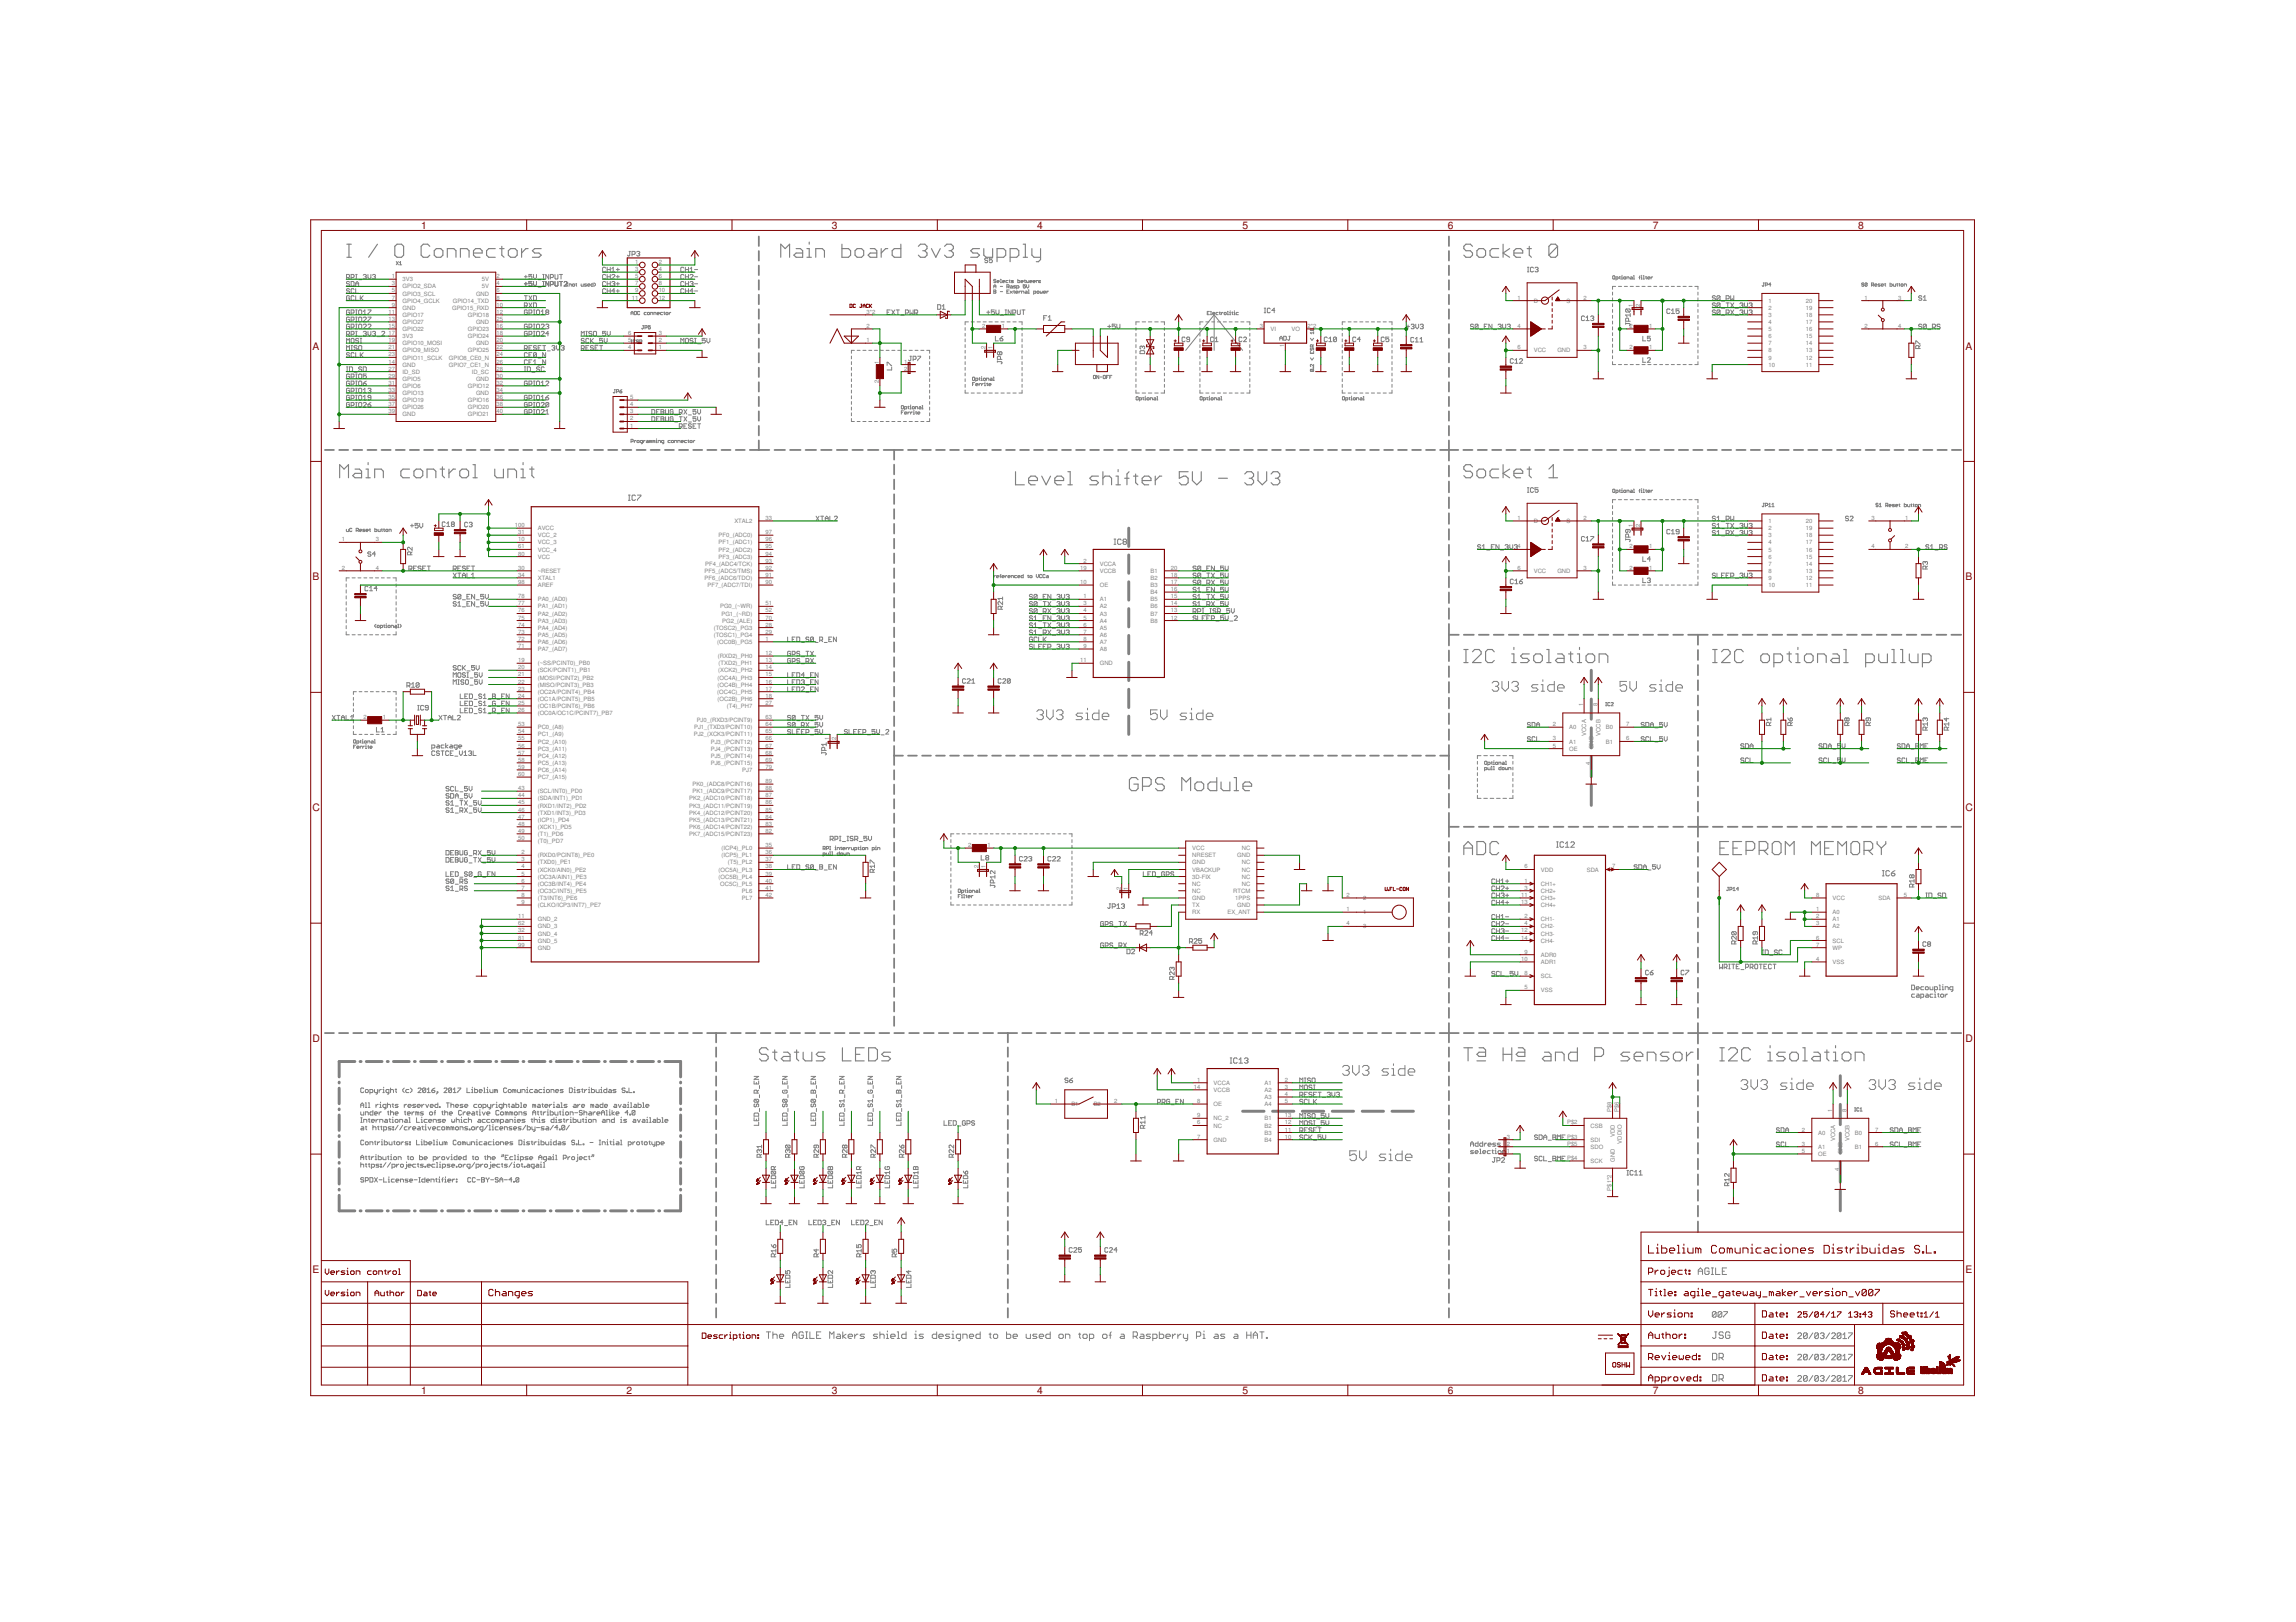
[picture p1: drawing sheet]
<svg xmlns="http://www.w3.org/2000/svg" width="297mm" height="210mm" viewBox="0 0 297 210" stroke-linecap="round" stroke-linejoin="round" font-family="sans-serif">
<defs><g id="words">
<g font-size="1.3" fill="#800000">
<text x="54.5" y="29.6">1</text>
<text x="81.1" y="29.6">2</text>
<text x="107.6" y="29.6">3</text>
<text x="134.2" y="29.6">4</text>
<text x="160.7" y="29.6">5</text>
<text x="187.3" y="29.6">6</text>
<text x="213.9" y="29.6">7</text>
<text x="240.4" y="29.6">8</text>
<text x="40.4" y="45.2">A</text>
<text x="254.3" y="45.2">A</text>
<text x="40.4" y="75.1">B</text>
<text x="254.3" y="75.1">B</text>
<text x="40.4" y="105">C</text>
<text x="254.3" y="105">C</text>
<text x="40.4" y="134.9">D</text>
<text x="254.3" y="134.9">D</text>
<text x="40.4" y="164.8">E</text>
<text x="254.3" y="164.8">E</text>
<text x="54.5" y="180.4">1</text>
<text x="81.1" y="180.4">2</text>
<text x="107.6" y="180.4">3</text>
<text x="134.2" y="180.4">4</text>
<text x="160.7" y="180.4">5</text>
<text x="187.3" y="180.4">6</text>
<text x="213.9" y="180.4">7</text>
<text x="240.4" y="180.4">8</text>
</g>
<g font-size=".8" fill="#808080">
<text x="82.2" y="34.2">1</text>
<text x="82.2" y="35.1">3</text>
<text x="85.2" y="34.2">2</text>
<text x="85.2" y="35.1">4</text>
<text x="50.3" y="40.6">11</text>
<text x="50.3" y="41.5">13</text>
<text x="50.7" y="36">1</text>
<text x="50.7" y="36.9">3</text>
<text x="50.7" y="37.8">5</text>
<text x="50.7" y="38.8">7</text>
<text x="50.7" y="39.7">9</text>
<text x="52.1" y="36.4">3V3</text>
<text x="52.1" y="37.3">GPIO2_SDA</text>
<text x="52.1" y="38.3">GPIO3_SCL</text>
<text x="52.1" y="39.2">GPIO4_GCLK</text>
<text x="52.1" y="40.1">GND</text>
<text x="52.1" y="41">GPIO17</text>
<text x="52.1" y="41.9">GPIO27</text>
<text x="58.5" y="40.1">GPIO15_RXD</text>
<text x="58.6" y="39.2">GPIO14_TXD</text>
<text x="60.5" y="41">GPIO18</text>
<text x="61.6" y="38.2">GND</text>
<text x="61.6" y="41.9">GND</text>
<text x="62.3" y="36.4">5V</text>
<text x="62.3" y="37.3">5V</text>
<text x="64.3" y="36">2</text>
<text x="64.3" y="36.9">4</text>
<text x="64.3" y="37.8">6</text>
<text x="64.3" y="38.8">8</text>
<text x="64.3" y="39.7">10</text>
<text x="64.3" y="40.6">12</text>
<text x="64.3" y="41.5">25</text>
<text x="81.8" y="38.8">11</text>
<text x="82.2" y="36">5</text>
<text x="82.2" y="36.9">7</text>
<text x="82.2" y="37.8">9</text>
<text x="85.2" y="36">6</text>
<text x="85.2" y="36.9">8</text>
<text x="85.2" y="37.8">10</text>
<text x="85.2" y="38.8">12</text>
<text x="112.1" y="40.6">3*2</text>
<text x="196.3" y="38.8">1</text>
<text x="198.4" y="39.2">D</text>
<text x="202.7" y="39.2">S</text>
<text x="204.9" y="38.8">2</text>
<text x="211.3" y="39.7" transform="rotate(-90 211.3 39.7)">1</text>
<text x="212.2" y="39.7" transform="rotate(-90 212.2 39.7)">2</text>
<text x="228.8" y="39.2">1</text>
<text x="228.8" y="40.1">2</text>
<text x="228.8" y="41">3</text>
<text x="228.8" y="41.9">4</text>
<text x="233.6" y="41">18</text>
<text x="233.6" y="40.1">19</text>
<text x="233.6" y="41.9">17</text>
<text x="233.6" y="39.2">20</text>
<text x="241.2" y="38.8">1</text>
<text x="245.6" y="38.8">3</text>
<text x="50.3" y="42.4">15</text>
<text x="50.3" y="43.4">17</text>
<text x="50.3" y="44.3">19</text>
<text x="50.3" y="45.2">21</text>
<text x="50.3" y="46.1">23</text>
<text x="50.3" y="47">14</text>
<text x="50.3" y="48">27</text>
<text x="52.1" y="42.9">GPIO22</text>
<text x="52.1" y="43.8">3V3</text>
<text x="52.1" y="44.7">GPIO10_MOSI</text>
<text x="52.1" y="45.6">GPIO9_MISO</text>
<text x="52.1" y="46.5">GPIO11_SCLK</text>
<text x="52.1" y="47.5">GND</text>
<text x="58.1" y="46.5">GPIO8_CE0_N</text>
<text x="58.1" y="47.5">GPIO7_CE1_N</text>
<text x="60.5" y="42.9">GPIO23</text>
<text x="60.5" y="43.8">GPIO24</text>
<text x="60.5" y="45.6">GPIO25</text>
<text x="61.6" y="44.7">GND</text>
<text x="64.3" y="42.4">16</text>
<text x="64.3" y="43.4">18</text>
<text x="64.3" y="44.3">20</text>
<text x="64.3" y="45.2">22</text>
<text x="64.3" y="46.1">24</text>
<text x="64.3" y="47">26</text>
<text x="64.3" y="48">28</text>
<text x="81.3" y="45.2">4</text>
<text x="81.3" y="44.3">5</text>
<text x="81.3" y="43.4">6</text>
<text x="85.2" y="45.2">1</text>
<text x="85.2" y="44.3">2</text>
<text x="85.2" y="43.4">3</text>
<text x="112.1" y="44.3">1</text>
<text x="112.1" y="42.4">2</text>
<text x="113.7" y="47" transform="rotate(-90 113.7 47)">1</text>
<text x="117" y="47">1</text>
<text x="117" y="48">2</text>
<text x="127.1" y="42.4">2</text>
<text x="127.5" y="45.2" transform="rotate(-90 127.5 45.2)">2</text>
<text x="128.4" y="45.2" transform="rotate(-90 128.4 45.2)">1</text>
<text x="129.6" y="42.4">1</text>
<text x="163" y="42.4">3</text>
<text x="164.4" y="42.9">VI</text>
<text x="166.2" y="45" transform="rotate(-90 166.2 45)">1</text>
<text x="167.1" y="42.9">VO</text>
<text x="169.2" y="42.4">2*2</text>
<text x="196.3" y="42.4">4</text>
<text x="196.3" y="45.2">6</text>
<text x="198.4" y="42.9">IN</text>
<text x="198.4" y="45.6">VCC</text>
<text x="201.5" y="45.6">GND</text>
<text x="204.9" y="45.2">3</text>
<text x="210.8" y="45.2">2</text>
<text x="210.8" y="42.4">2</text>
<text x="213.4" y="45.2">1</text>
<text x="213.4" y="42.4">1</text>
<text x="228.8" y="42.9">5</text>
<text x="228.8" y="43.8">6</text>
<text x="228.8" y="44.7">7</text>
<text x="228.8" y="45.6">8</text>
<text x="228.8" y="46.5">9</text>
<text x="228.8" y="47.5">10</text>
<text x="233.6" y="47.5">11</text>
<text x="233.6" y="46.5">12</text>
<text x="233.6" y="45.6">13</text>
<text x="233.6" y="44.7">14</text>
<text x="233.6" y="43.8">15</text>
<text x="233.6" y="42.9">16</text>
<text x="241.2" y="42.4">2</text>
<text x="245.6" y="42.4">4</text>
<text x="50.3" y="48.9">29</text>
<text x="50.3" y="49.8">31</text>
<text x="50.3" y="50.7">33</text>
<text x="50.3" y="51.6">35</text>
<text x="50.3" y="52.6">37</text>
<text x="50.3" y="53.5">39</text>
<text x="52.1" y="48.4">ID_SD</text>
<text x="52.1" y="49.3">GPIO5</text>
<text x="52.1" y="50.2">GPIO6</text>
<text x="52.1" y="51.1">GPIO13</text>
<text x="52.1" y="52.1">GPIO19</text>
<text x="52.1" y="53">GPIO26</text>
<text x="52.1" y="53.9">GND</text>
<text x="60.5" y="50.2">GPIO12</text>
<text x="60.5" y="52.1">GPIO16</text>
<text x="60.5" y="53">GPIO20</text>
<text x="60.5" y="53.9">GPIO21</text>
<text x="61" y="48.4">ID_SC</text>
<text x="61.6" y="49.3">GND</text>
<text x="61.6" y="51.1">GND</text>
<text x="64.3" y="48.9">30</text>
<text x="64.3" y="49.8">32</text>
<text x="64.3" y="50.7">34</text>
<text x="64.3" y="51.6">36</text>
<text x="64.3" y="52.6">38</text>
<text x="64.3" y="53.5">40</text>
<text x="81.5" y="53.5">3</text>
<text x="81.5" y="52.6">4</text>
<text x="81.5" y="51.6">5</text>
<text x="113.7" y="49.6" transform="rotate(-90 113.7 49.6)">2</text>
<text x="81.5" y="55.3">1</text>
<text x="81.5" y="54.4">2</text>
<text x="44.2" y="70.1">1</text>
<text x="48.6" y="70.1">3</text>
<text x="66.6" y="68.2">100</text>
<text x="67" y="69.1">31</text>
<text x="67" y="70.1">10</text>
<text x="67" y="71">61</text>
<text x="67" y="71.9">80</text>
<text x="69.6" y="68.6">AVCC</text>
<text x="69.6" y="69.5">VCC_2</text>
<text x="69.6" y="70.5">VCC_3</text>
<text x="69.6" y="71.4">VCC_4</text>
<text x="93" y="69.5">PF0_(ADC0)</text>
<text x="93" y="70.5">PF1_(ADC1)</text>
<text x="93" y="71.4">PF2_(ADC2)</text>
<text x="95" y="67.7">XTAL2</text>
<text x="99" y="67.3">33</text>
<text x="99" y="69.1">97</text>
<text x="99" y="70.1">96</text>
<text x="99" y="71">95</text>
<text x="99" y="71.9">94</text>
<text x="196.3" y="71">4</text>
<text x="196.3" y="67.3">1</text>
<text x="198.4" y="71.4">IN</text>
<text x="198.4" y="67.7">D</text>
<text x="202.7" y="67.7">S</text>
<text x="204.9" y="67.3">2</text>
<text x="210.8" y="71">2</text>
<text x="211.3" y="68.2" transform="rotate(-90 211.3 68.2)">1</text>
<text x="212.2" y="68.2" transform="rotate(-90 212.2 68.2)">2</text>
<text x="213.4" y="71">1</text>
<text x="228.8" y="67.7">1</text>
<text x="228.8" y="68.6">2</text>
<text x="228.8" y="69.5">3</text>
<text x="228.8" y="70.5">4</text>
<text x="228.8" y="71.4">5</text>
<text x="233.6" y="71.4">16</text>
<text x="233.6" y="69.5">18</text>
<text x="233.6" y="68.6">19</text>
<text x="233.6" y="70.5">17</text>
<text x="233.6" y="67.7">20</text>
<text x="242.1" y="67.3">3</text>
<text x="242.1" y="71">4</text>
<text x="246.5" y="67.3">1</text>
<text x="246.5" y="71">2</text>
<text x="44.2" y="73.7">2</text>
<text x="48.6" y="73.7">4</text>
<text x="67" y="73.7">30</text>
<text x="67" y="74.7">34</text>
<text x="67" y="75.6">98</text>
<text x="67" y="77.4">78</text>
<text x="69.6" y="72.3">VCC</text>
<text x="69.6" y="74.1">~RESET</text>
<text x="69.6" y="75.1">XTAL1</text>
<text x="69.6" y="76">AREF</text>
<text x="69.6" y="77.8">PA0_(AD0)</text>
<text x="91.2" y="74.1">PF5_(ADC5/TMS)</text>
<text x="91.2" y="75.1">PF6_(ADC6/TDO)</text>
<text x="91.2" y="73.2">PF4_(ADC4/TCK)</text>
<text x="91.5" y="76">PF7_(ADC7/TDI)</text>
<text x="93" y="72.3">PF3_(ADC3)</text>
<text x="99" y="72.8">93</text>
<text x="99" y="73.7">92</text>
<text x="99" y="74.7">91</text>
<text x="99" y="75.6">90</text>
<text x="139.7" y="73.7">19</text>
<text x="139.7" y="75.6">10</text>
<text x="140.2" y="72.8">2</text>
<text x="140.2" y="77.4">1</text>
<text x="142.3" y="73.2">VCCA</text>
<text x="142.3" y="74.1">VCCB</text>
<text x="142.3" y="76">OE</text>
<text x="142.3" y="77.8">A1</text>
<text x="148.9" y="74.1">B1</text>
<text x="148.9" y="75.1">B2</text>
<text x="148.9" y="76">B3</text>
<text x="148.9" y="76.9">B4</text>
<text x="148.9" y="77.8">B5</text>
<text x="151.5" y="73.7">20</text>
<text x="151.5" y="74.7">18</text>
<text x="151.5" y="75.6">17</text>
<text x="151.5" y="76.5">16</text>
<text x="151.5" y="77.4">15</text>
<text x="196.3" y="73.7">6</text>
<text x="198.4" y="74.1">VCC</text>
<text x="201.5" y="74.1">GND</text>
<text x="204.9" y="73.7">3</text>
<text x="210.8" y="73.7">2</text>
<text x="213.4" y="73.7">1</text>
<text x="228.8" y="72.3">6</text>
<text x="228.8" y="73.2">7</text>
<text x="228.8" y="74.1">8</text>
<text x="228.8" y="75.1">9</text>
<text x="228.8" y="76">10</text>
<text x="233.6" y="76">11</text>
<text x="233.6" y="75.1">12</text>
<text x="233.6" y="74.1">13</text>
<text x="233.6" y="73.2">14</text>
<text x="233.6" y="72.3">15</text>
<text x="67" y="78.3">77</text>
<text x="67" y="79.3">76</text>
<text x="67" y="80.2">75</text>
<text x="67" y="81.1">74</text>
<text x="67" y="82">73</text>
<text x="67" y="82.9">72</text>
<text x="67" y="83.9">71</text>
<text x="69.6" y="78.7">PA1_(AD1)</text>
<text x="69.6" y="79.7">PA2_(AD2)</text>
<text x="69.6" y="80.6">PA3_(AD3)</text>
<text x="69.6" y="81.5">PA4_(AD4)</text>
<text x="69.6" y="82.4">PA5_(AD5)</text>
<text x="69.6" y="83.3">PA6_(AD6)</text>
<text x="92.3" y="81.5">(TOSC2)_PG3</text>
<text x="92.3" y="82.4">(TOSC1)_PG4</text>
<text x="92.8" y="83.3">(OC0B)_PG5</text>
<text x="93.2" y="78.7">PG0_(~WR)</text>
<text x="93.3" y="79.7">PG1_(~RD)</text>
<text x="93.4" y="80.6">PG2_(ALE)</text>
<text x="99" y="78.3">51</text>
<text x="99" y="79.3">52</text>
<text x="99" y="80.2">70</text>
<text x="99" y="81.1">28</text>
<text x="99" y="82">29</text>
<text x="99" y="82.9">1</text>
<text x="140.2" y="78.3">3</text>
<text x="140.2" y="79.3">4</text>
<text x="140.2" y="80.2">5</text>
<text x="140.2" y="81.1">6</text>
<text x="140.2" y="82">7</text>
<text x="140.2" y="82.9">8</text>
<text x="140.2" y="83.9">9</text>
<text x="142.3" y="78.7">A2</text>
<text x="142.3" y="79.7">A3</text>
<text x="142.3" y="80.6">A4</text>
<text x="142.3" y="81.5">A5</text>
<text x="142.3" y="82.4">A6</text>
<text x="142.3" y="83.3">A7</text>
<text x="148.9" y="78.7">B6</text>
<text x="148.9" y="79.7">B7</text>
<text x="148.9" y="80.6">B8</text>
<text x="151.5" y="78.3">14</text>
<text x="151.5" y="79.3">13</text>
<text x="151.5" y="80.2">12</text>
<text x="67" y="85.7">19</text>
<text x="67" y="86.6">20</text>
<text x="67" y="87.5">21</text>
<text x="67" y="88.5">22</text>
<text x="67" y="89.4">23</text>
<text x="69.6" y="84.3">PA7_(AD7)</text>
<text x="69.6" y="86.1">(~SS/PCINT0)_PB0</text>
<text x="69.6" y="87">(SCK/PCINT1)_PB1</text>
<text x="69.6" y="87.9">(MOSI/PCINT2)_PB2</text>
<text x="69.6" y="88.9">(MISO/PCINT3)_PB3</text>
<text x="69.6" y="89.8">(OC2A/PCINT4)_PB4</text>
<text x="92.8" y="89.8">(OC4C)_PH5</text>
<text x="92.8" y="87.9">(OC4A)_PH3</text>
<text x="92.8" y="88.9">(OC4B)_PH4</text>
<text x="92.9" y="85.2">(RXD2)_PH0</text>
<text x="92.9" y="87">(XCK2)_PH2</text>
<text x="93" y="86.1">(TXD2)_PH1</text>
<text x="99" y="84.8">12</text>
<text x="99" y="85.7">13</text>
<text x="99" y="86.6">14</text>
<text x="99" y="87.5">15</text>
<text x="99" y="88.5">16</text>
<text x="99" y="89.4">17</text>
<text x="139.7" y="85.7">11</text>
<text x="142.3" y="84.3">A8</text>
<text x="142.3" y="86.1">GND</text>
<text x="47" y="93.1">2</text>
<text x="49.5" y="93.1">1</text>
<text x="67" y="90.3">24</text>
<text x="67" y="91.2">25</text>
<text x="67" y="92.1">26</text>
<text x="67" y="94">53</text>
<text x="67" y="94.9">54</text>
<text x="67" y="95.8">55</text>
<text x="69.6" y="90.7">(OC1A/PCINT5)_PB5</text>
<text x="69.6" y="91.6">(OC1B/PCINT6)_PB6</text>
<text x="69.6" y="92.5">(OC0A/OC1C/PCINT7)_PB7</text>
<text x="69.6" y="94.4">PC0_(A8)</text>
<text x="69.6" y="95.3">PC1_(A9)</text>
<text x="89.8" y="95.3">PJ2_(XCK3/PCINT11)</text>
<text x="89.8" y="94.4">PJ1_(TXD3/PCINT10)</text>
<text x="90.1" y="93.5">PJ0_(RXD3/PCINT9)</text>
<text x="92.8" y="90.7">(OC2B)_PH6</text>
<text x="94" y="91.6">(T4)_PH7</text>
<text x="99" y="90.3">18</text>
<text x="99" y="91.2">27</text>
<text x="99" y="93.1">63</text>
<text x="99" y="94">64</text>
<text x="99" y="94.9">65</text>
<text x="99" y="95.8">66</text>
<text x="107.3" y="95.8" transform="rotate(-90 107.3 95.8)">1</text>
<text x="108.2" y="95.8" transform="rotate(-90 108.2 95.8)">2</text>
<text x="200.9" y="94">2</text>
<text x="200.9" y="95.8">3</text>
<text x="203" y="94.4">A0</text>
<text x="204.8" y="91.4" transform="rotate(-90 204.8 91.4)">1</text>
<text x="205.2" y="95.2" transform="rotate(-90 205.2 95.2)">VCCA</text>
<text x="206.7" y="91.4" transform="rotate(-90 206.7 91.4)">8</text>
<text x="207.1" y="95.2" transform="rotate(-90 207.1 95.2)">VCCB</text>
<text x="207.8" y="94.4">B0</text>
<text x="210.4" y="95.8">6</text>
<text x="210.4" y="94">7</text>
<text x="67" y="96.7">56</text>
<text x="67" y="97.7">57</text>
<text x="67" y="98.6">58</text>
<text x="67" y="99.5">59</text>
<text x="67" y="100.4">60</text>
<text x="69.6" y="96.2">PC2_(A10)</text>
<text x="69.6" y="97.1">PC3_(A11)</text>
<text x="69.6" y="98.1">PC4_(A12)</text>
<text x="69.6" y="99">PC5_(A13)</text>
<text x="69.6" y="99.9">PC6_(A14)</text>
<text x="69.6" y="100.8">PC7_(A15)</text>
<text x="89.6" y="101.7">PK0_(ADC8/PCINT16)</text>
<text x="92" y="96.2">PJ3_(PCINT12)</text>
<text x="92" y="97.1">PJ4_(PCINT13)</text>
<text x="92" y="98.1">PJ5_(PCINT14)</text>
<text x="92" y="99">PJ6_(PCINT15)</text>
<text x="96" y="99.9">PJ7</text>
<text x="99" y="96.7">67</text>
<text x="99" y="97.7">68</text>
<text x="99" y="98.6">69</text>
<text x="99" y="99.5">79</text>
<text x="99" y="101.3">89</text>
<text x="200.9" y="96.7">5</text>
<text x="203" y="96.2">A1</text>
<text x="203" y="97.1">OE</text>
<text x="205.7" y="99.1" transform="rotate(-90 205.7 99.1)">4</text>
<text x="206.1" y="96.9" transform="rotate(-90 206.1 96.9)">GND</text>
<text x="207.8" y="96.2">B1</text>
<text x="67" y="102.3">43</text>
<text x="67" y="103.2">44</text>
<text x="67" y="104.1">45</text>
<text x="67" y="105">46</text>
<text x="67" y="105.9">47</text>
<text x="67" y="106.9">48</text>
<text x="67" y="107.8">49</text>
<text x="69.6" y="102.7">(SCL/INT0)_PD0</text>
<text x="69.6" y="103.6">(SDA/INT1)_PD1</text>
<text x="69.6" y="104.5">(RXD1/INT2)_PD2</text>
<text x="69.6" y="105.4">(TXD1/INT3)_PD3</text>
<text x="69.6" y="106.4">(ICP1)_PD4</text>
<text x="69.6" y="107.3">(XCK1)_PD5</text>
<text x="89.2" y="103.6">PK2_(ADC10/PCINT18)</text>
<text x="89.2" y="104.5">PK3_(ADC11/PCINT19)</text>
<text x="89.2" y="105.4">PK4_(ADC12/PCINT20)</text>
<text x="89.2" y="106.3">PK5_(ADC13/PCINT21)</text>
<text x="89.2" y="107.3">PK6_(ADC14/PCINT22)</text>
<text x="89.6" y="102.7">PK1_(ADC9/PCINT17)</text>
<text x="99" y="102.3">88</text>
<text x="99" y="103.2">87</text>
<text x="99" y="104.1">86</text>
<text x="99" y="105">85</text>
<text x="99" y="105.9">84</text>
<text x="99" y="106.9">83</text>
<text x="99" y="107.8">82</text>
<text x="67" y="108.7">50</text>
<text x="67.5" y="110.5">2</text>
<text x="67.5" y="111.5">3</text>
<text x="67.5" y="112.4">4</text>
<text x="67.5" y="113.3">5</text>
<text x="69.6" y="108.2">(T1)_PD6</text>
<text x="69.6" y="109.1">(T0)_PD7</text>
<text x="69.6" y="111">(RXD0/PCINT8)_PE0</text>
<text x="69.6" y="111.9">(TXD0)_PE1</text>
<text x="69.6" y="112.8">(XCK0/AIN0)_PE2</text>
<text x="69.6" y="113.7">(OC3A/AIN1)_PE3</text>
<text x="89.2" y="108.2">PK7_(ADC15/PCINT23)</text>
<text x="93" y="112.8">(OC5A)_PL3</text>
<text x="93" y="113.7">(OC5B)_PL4</text>
<text x="93.4" y="110">(ICP4)_PL0</text>
<text x="93.4" y="110.9">(ICP5)_PL1</text>
<text x="94.2" y="111.9">(T5)_PL2</text>
<text x="99" y="109.6">35</text>
<text x="99" y="110.5">36</text>
<text x="99" y="111.5">37</text>
<text x="99" y="112.4">38</text>
<text x="99" y="113.3">39</text>
<text x="125.2" y="109.6">2</text>
<text x="126.6" y="112.4" transform="rotate(-90 126.6 112.4)">2</text>
<text x="127.5" y="112.4" transform="rotate(-90 127.5 112.4)">1</text>
<text x="127.8" y="109.6">1</text>
<text x="154.2" y="110">VCC</text>
<text x="154.2" y="111">NRESET</text>
<text x="154.2" y="111.9">GND</text>
<text x="154.2" y="112.8">VBACKUP</text>
<text x="154.2" y="113.7">3D-FIX</text>
<text x="160.1" y="110.9">GND</text>
<text x="160.7" y="113.7">NC</text>
<text x="160.7" y="112.8">NC</text>
<text x="160.7" y="111.9">NC</text>
<text x="160.7" y="110">NC</text>
<text x="197.2" y="112.4">6</text>
<text x="199.3" y="112.8">VDD</text>
<text x="205.3" y="112.8">SDA</text>
<text x="208.5" y="112.4">7</text>
<text x="67" y="118.8">11</text>
<text x="67" y="119.7">62</text>
<text x="67.5" y="114.2">6</text>
<text x="67.5" y="115.1">7</text>
<text x="67.5" y="116.1">8</text>
<text x="67.5" y="117">9</text>
<text x="69.6" y="114.6">(OC3B/INT4)_PE4</text>
<text x="69.6" y="115.6">(OC3C/INT5)_PE5</text>
<text x="69.6" y="116.5">(T3/INT6)_PE6</text>
<text x="69.6" y="117.4">(CLKO/ICP3/INT7)_PE7</text>
<text x="69.6" y="119.2">GND_2</text>
<text x="93.2" y="114.6">OC5C)_PL5</text>
<text x="96" y="115.6">PL6</text>
<text x="96" y="116.5">PL7</text>
<text x="99" y="114.2">40</text>
<text x="99" y="115.1">41</text>
<text x="99" y="116.1">42</text>
<text x="145" y="115.1" transform="rotate(-90 145 115.1)">2</text>
<text x="145.9" y="115.1" transform="rotate(-90 145.9 115.1)">1</text>
<text x="154.2" y="114.6">NC</text>
<text x="154.2" y="115.6">NC</text>
<text x="154.2" y="116.5">GND</text>
<text x="154.2" y="117.4">TX</text>
<text x="154.2" y="118.3">RX</text>
<text x="158.8" y="118.3">EX_ANT</text>
<text x="159.6" y="115.6">RTCM</text>
<text x="159.8" y="116.5">1PPS</text>
<text x="160.1" y="117.4">GND</text>
<text x="160.7" y="114.6">NC</text>
<text x="174.2" y="119.7">4</text>
<text x="174.2" y="117.9">1</text>
<text x="174.2" y="116.1">2</text>
<text x="176.3" y="118.3">1</text>
<text x="176.3" y="116.5">2</text>
<text x="196.8" y="116.1">11</text>
<text x="196.8" y="117">13</text>
<text x="197.2" y="114.2">1</text>
<text x="197.2" y="115.1">3</text>
<text x="197.2" y="118.8">2</text>
<text x="197.2" y="119.7">4</text>
<text x="199.3" y="114.6">CH1+</text>
<text x="199.3" y="115.6">CH2+</text>
<text x="199.3" y="116.5">CH3+</text>
<text x="199.3" y="117.4">CH4+</text>
<text x="199.3" y="119.2">CH1-</text>
<text x="235" y="116.1">8</text>
<text x="235" y="117.9">1</text>
<text x="235" y="118.8">2</text>
<text x="235" y="119.7">3</text>
<text x="237.1" y="116.5">VCC</text>
<text x="237.1" y="118.3">A0</text>
<text x="237.1" y="119.2">A1</text>
<text x="243" y="116.5">SDA</text>
<text x="246.3" y="116.1">5</text>
<text x="67" y="120.7">32</text>
<text x="67" y="121.6">81</text>
<text x="67" y="122.5">99</text>
<text x="69.6" y="120.2">GND_3</text>
<text x="69.6" y="121.1">GND_4</text>
<text x="69.6" y="122">GND_5</text>
<text x="69.6" y="122.9">GND</text>
<text x="176.3" y="120.2">3</text>
<text x="196.8" y="120.7">12</text>
<text x="196.8" y="121.6">14</text>
<text x="196.8" y="124.4">10</text>
<text x="197.2" y="123.4">9</text>
<text x="199.3" y="120.2">CH2-</text>
<text x="199.3" y="121.1">CH3-</text>
<text x="199.3" y="122">CH4-</text>
<text x="199.3" y="123.8">ADR0</text>
<text x="199.3" y="124.8">ADR1</text>
<text x="235" y="121.6">6</text>
<text x="235" y="122.5">7</text>
<text x="235" y="124.4">4</text>
<text x="237.1" y="120.2">A2</text>
<text x="237.1" y="122">SCL</text>
<text x="237.1" y="122.9">WP</text>
<text x="237.1" y="124.8">VSS</text>
<text x="197.2" y="126.2">8</text>
<text x="197.2" y="128">5</text>
<text x="199.3" y="126.6">SCL</text>
<text x="199.3" y="128.4">VSS</text>
<text x="136.5" y="142.8">1</text>
<text x="138.6" y="143.2">B1</text>
<text x="141.5" y="143.2">B2</text>
<text x="144.1" y="142.8">2</text>
<text x="154.5" y="140.9">14</text>
<text x="154.9" y="140">1</text>
<text x="154.9" y="142.8">8</text>
<text x="157" y="140.4">VCCA</text>
<text x="157" y="141.3">VCCB</text>
<text x="157" y="143.2">OE</text>
<text x="163.6" y="140.4">A1</text>
<text x="163.6" y="141.3">A2</text>
<text x="163.6" y="142.2">A3</text>
<text x="163.6" y="143.2">A4</text>
<text x="166.2" y="140">2</text>
<text x="166.2" y="140.9">3</text>
<text x="166.2" y="141.8">4</text>
<text x="166.2" y="142.8">5</text>
<text x="208.5" y="143.9" transform="rotate(-90 208.5 143.9)">P$8</text>
<text x="209.4" y="143.9" transform="rotate(-90 209.4 143.9)">P$6</text>
<text x="237" y="143.9" transform="rotate(-90 237 143.9)">1</text>
<text x="238.9" y="143.9" transform="rotate(-90 238.9 143.9)">8</text>
<text x="154.9" y="144.6">9</text>
<text x="154.9" y="145.5">6</text>
<text x="154.9" y="147.4">7</text>
<text x="157" y="145">NC_2</text>
<text x="157" y="145.9">NC</text>
<text x="157" y="147.8">GND</text>
<text x="163.6" y="145">B1</text>
<text x="163.6" y="145.9">B2</text>
<text x="163.6" y="146.8">B3</text>
<text x="163.6" y="147.8">B4</text>
<text x="166.2" y="144.6">13</text>
<text x="166.2" y="145.5">12</text>
<text x="166.2" y="146.4">11</text>
<text x="166.2" y="147.4">10</text>
<text x="194.9" y="149.2">1</text>
<text x="194.9" y="148.3">2</text>
<text x="194.9" y="147.4">3</text>
<text x="202.7" y="145.5">P$2</text>
<text x="202.7" y="147.4">P$3</text>
<text x="202.7" y="148.3">P$5</text>
<text x="205.8" y="145.9">CSB</text>
<text x="205.8" y="147.8">SDI</text>
<text x="205.8" y="148.7">SDO</text>
<text x="208.9" y="147.2" transform="rotate(-90 208.9 147.2)">VDD</text>
<text x="209.8" y="148" transform="rotate(-90 209.8 148)">VDDIO</text>
<text x="233.1" y="146.4">2</text>
<text x="233.1" y="148.3">3</text>
<text x="233.1" y="149.2">5</text>
<text x="235.2" y="146.8">A0</text>
<text x="235.2" y="148.7">A1</text>
<text x="235.2" y="149.6">OE</text>
<text x="237.4" y="147.7" transform="rotate(-90 237.4 147.7)">VCCA</text>
<text x="238.4" y="149.4" transform="rotate(-90 238.4 149.4)">GND</text>
<text x="239.3" y="147.7" transform="rotate(-90 239.3 147.7)">VCCB</text>
<text x="240" y="148.7">B1</text>
<text x="240" y="146.8">B0</text>
<text x="242.6" y="148.3">6</text>
<text x="242.6" y="146.4">7</text>
<text x="202.7" y="150.1">P$4</text>
<text x="205.8" y="150.5">SCK</text>
<text x="208.5" y="154.1" transform="rotate(-90 208.5 154.1)">P$1*2</text>
<text x="208.9" y="150.3" transform="rotate(-90 208.9 150.3)">GND</text>
<text x="237.9" y="151.5" transform="rotate(-90 237.9 151.5)">4</text>
</g>
</g></defs>
<g fill="none" stroke="#808080" stroke-width=".15">
<path d="M44.9 33.3h.5M44.9 31.6h.5M45.1 31.6v1.7M48.8 31.6l-1.1 1.7M51.1 31.9l.3-.3h.5l.3 .3v1.1l-.3 .3h-.5l-.3-.3zM55.6 31.9l-.3-.3h-.5l-.3 .3v1.1l.3 .3h.5l.3-.3M56.2 32.4l.3-.2h.5l.3 .2v.6l-.3 .3h-.5l-.3-.3zM57.9 33.3v-1.1h.8l.3 .2v.9M59.6 33.3v-1.1h.8l.3 .2v.9M61.3 32.7h1.1v-.3l-.3-.2h-.6l-.2 .2v.6l.2 .3h.6M64.1 32.2h-.9l-.3 .2v.6l.3 .3h.9M64.6 32.2h.6"/>
<path d="M64.9 31.9v1.1l.3 .3M65.8 32.4l.3-.2h.5l.3 .2v.6l-.3 .3h-.5l-.3-.3zM67.5 32.2v1.1M68.3 32.2h-.3l-.5 .5M70 32.2h-.8l-.3 .2 .3 .3h.5l.3 .3-.3 .3h-.8M101 33.3v-1.7l.6 .6 .6-.6v1.7M103 32.2h.5l.3 .2v.9h-.8l-.3-.3 .3-.3h.8M104.4 33.3h.6M104.4 32.2h.3v1.1M104.7 31.3v.3M105.5 33.3v-1.1h.9l.3 .2v.9M108.9 31.6v1.7h.9l.2-.3v-.6l-.2-.2h-.9"/>
<path d="M110.6 32.4l.3-.2h.6l.2 .2v.6l-.2 .3h-.6l-.3-.3zM112.6 32.2h.6l.2 .2v.9h-.8l-.3-.3 .3-.3h.8M114 32.2v1.1M114.9 32.2h-.3l-.6 .5M116.5 31.6v1.7h-.8l-.3-.3v-.6l.3-.2h.8M118.8 31.9l.3-.3h.6l.2 .3v.3l-.2 .2M119.4 32.4h.3M119.7 32.4l.2 .3v.3l-.2 .3h-.6l-.3-.3M120.5 32.2l.6 1.1 .5-1.1M122.2 31.9l.3-.3h.5l.3 .3v.3l-.3 .2M122.8 32.4h.2M123 32.4l.3 .3v.3l-.3 .3h-.5l-.3-.3"/>
<path d="M126.7 32.2h-.8l-.3 .2 .3 .3h.5l.3 .3-.3 .3h-.8M127.3 32.2v.8l.3 .3h.8v-1.1M129 33.3h.8l.3-.3v-.6l-.3-.2h-.8v1.7M130.7 33.3h.8l.3-.3v-.6l-.3-.2h-.8v1.7M132.4 33.3h.5M132.4 31.6h.3v1.7M133.5 32.2v.8l.3 .3h.8M134.6 32.2v1.4l-.3 .3h-.2M190.5 31.9l-.3-.3h-.5l-.3 .3v.3l.3 .2h.5l.3 .3v.3l-.3 .3h-.5l-.3-.3M191.1 32.4l.2-.2h.6l.3 .2v.6l-.3 .3h-.6l-.2-.3zM193.9 32.2h-.9l-.2 .2v.6l.2 .3h.9M194.5 31.6v1.7"/>
<path d="M195.3 32.2l-.8 .5 .8 .6M195.9 32.7h1.1v-.3l-.3-.2h-.5l-.3 .2v.6l.3 .3h.5M197.6 32.2h.5M197.8 31.9v1.1l.3 .3M201.5 31.9v1.1l-.3 .3h-.5l-.3-.3M201.5 31.9l-.3-.3h-.5l-.3 .3v1.1M201.5 31.9l-1.1 1.1M47.6 59.9v.2M67.7 59.9v.2M43.9 61.8v-1.7l.6 .6 .6-.6v1.7M45.9 60.7h.6l.3 .3v.8h-.9l-.3-.2 .3-.3h.9M47.3 61.8h.6"/>
<path d="M47.3 60.7h.3v1.1M48.5 61.8v-1.1h.8l.3 .3v.8M53 60.7h-.9l-.2 .3v.6l.2 .2h.9M53.6 61l.2-.3h.6l.3 .3v.6l-.3 .2h-.6l-.2-.2zM55.2 61.8v-1.1h.9l.3 .3v.8M56.9 60.7h.6M57.2 60.4v1.2l.3 .2M58.1 60.7v1.1M58.9 60.7h-.3l-.5 .6M59.5 61l.3-.3h.5l.3 .3v.6l-.3 .2h-.5l-.3-.2zM61.2 60.1h.3v1.7M61.2 61.8h.5"/>
<path d="M64 60.7v.9l.3 .2h.8v-1.1M65.7 61.8v-1.1h.8l.3 .3v.8M67.4 61.8h.6M67.4 60.7h.3v1.1M68.5 60.7h.6M68.8 60.4v1.2l.3 .2M131.4 61v1.7h1.1M133.1 62.2h1.1v-.3l-.3-.3h-.5l-.3 .3v.6l.3 .2h.5M134.8 61.6l.5 1.1 .6-1.1M136.5 62.2h1.1v-.3l-.3-.3h-.5l-.3 .3v.6l.3 .2h.5M138.2 62.7h.5M138.2 61h.3v1.7"/>
<path d="M142.1 61.6h-.8l-.3 .3 .3 .3h.5l.3 .3-.3 .2h-.8M142.7 61.9l.3-.3h.5l.3 .3v.8M142.7 61v1.7M144.4 62.7h.5M144.4 61.6h.3v1.1M144.7 60.8v.2M145.5 61.9h.6M146.1 61l-.3 .3v1.4M146.6 61.6h.6M146.9 61.3v1.2l.3 .2M147.8 62.2h1.1v-.3l-.3-.3h-.5l-.3 .3v.6l.3 .2h.5M149.5 61.6v1.1"/>
<path d="M150.3 61.6h-.3l-.5 .6M153.7 61h-1.1v.9l.5-.3h.3l.3 .3v.6l-.3 .2h-.6l-.2-.2M154.3 61v1.2l.5 .5 .6-.5v-1.2M157.6 61.9h1.2M161 61.3l.3-.3h.6l.3 .3v.3l-.3 .3M161.6 61.9h.3M161.9 61.9l.3 .3v.3l-.3 .2h-.6l-.3-.2M162.8 61v1.2l.5 .5 .6-.5v-1.2M164.4 61.3l.3-.3h.6l.3 .3v.3l-.3 .3M165 61.9h.3M165.3 61.9l.3 .3v.3l-.3 .2h-.6l-.3-.2M190.5 60.4l-.3-.3h-.5l-.3 .3v.3l.3 .3h.5l.3 .3v.3l-.3 .2h-.5l-.3-.2"/>
<path d="M191.1 61l.2-.3h.6l.3 .3v.6l-.3 .2h-.6l-.2-.2zM193.9 60.7h-.9l-.2 .3v.6l.2 .2h.9M194.5 60.1v1.7M195.3 60.7l-.8 .6 .8 .5M195.9 61.3h1.1v-.3l-.3-.3h-.5l-.3 .3v.6l.3 .2h.5M197.6 60.7h.5M197.8 60.4v1.2l.3 .2M200.4 61.8h1.1M200.4 60.7l.6-.6v1.7M189.4 85.7h.5M189.4 84.1h.5M189.7 84.1v1.6"/>
<path d="M190.5 84.3l.3-.2h.5l.3 .2v.3l-1.1 1.1h1.1M193.3 84.3l-.3-.2h-.5l-.3 .2v1.2l.3 .2h.5l.3-.2M195.6 84.6h.3v1.1M195.6 85.7h.6M195.9 83.8v.3M197.8 84.6h-.8l-.3 .3 .3 .3h.6l.2 .3-.2 .2h-.9M198.4 84.9l.3-.3h.6l.2 .3v.6l-.2 .2h-.6l-.3-.2zM200.1 84.1h.3v1.6M200.1 85.7h.6M201.5 84.6h.6l.3 .3v.8h-.9l-.3-.2 .3-.3h.9M202.9 84.6h.6M203.2 84.3v1.2l.3 .2"/>
<path d="M204.1 85.7h.5M204.1 84.6h.2v1.1M204.3 83.8v.3M205.2 84.9l.3-.3h.5l.3 .3v.6l-.3 .2h-.5l-.3-.2zM206.9 85.7v-1.1h.8l.3 .3v.8M221.6 85.7h.5M221.6 84.1h.5M221.9 84.1v1.6M222.7 84.3l.3-.2h.6l.2 .2v.3l-1.1 1.1h1.1M225.5 84.3l-.2-.2h-.6l-.3 .2v1.2l.3 .2h.6l.2-.2M227.8 84.9l.3-.3h.5l.3 .3v.6l-.3 .2h-.5l-.3-.2zM229.5 85.7h.8l.3-.2v-.6l-.3-.3h-.8v1.7"/>
<path d="M231.2 84.6h.6M231.5 84.3v1.2l.3 .2M232.3 85.7h.6M232.3 84.6h.3v1.1M232.6 83.8v.3M233.4 84.9l.3-.3h.6l.3 .3v.6l-.3 .2h-.6l-.3-.2zM235.1 85.7v-1.1h.9l.3 .3v.8M237.1 84.6h.6l.3 .3v.8h-.9l-.3-.2 .3-.3h.9M238.5 85.7h.6M238.5 84.1h.3v1.6M241.4 85.7h.8l.3-.2v-.6l-.3-.3h-.8v1.7M243.1 84.6v.9l.2 .2h.9v-1.1"/>
<path d="M244.8 85.7h.5M244.8 84.1h.2v1.6M245.9 85.7h.5M245.9 84.1h.2v1.6M247 84.6v.9l.3 .2h.8v-1.1M248.7 85.7h.9l.2-.2v-.6l-.2-.3h-.9v1.7M147.2 100.9l-.2-.3h-.6l-.3 .3v1.1l.3 .3h.6l.2-.3v-.5h-.5M147.8 101.7h.9l.2-.2v-.6l-.2-.3h-.9v1.7M150.6 100.9l-.3-.3h-.5l-.3 .3v.3l.3 .3h.5l.3 .2v.3l-.3 .3h-.5l-.3-.3M152.9 102.3v-1.7l.6 .6 .5-.6v1.7M154.6 101.5l.3-.3h.5l.3 .3v.5l-.3 .3h-.5l-.3-.3zM157.4 100.6v1.7h-.8l-.3-.3v-.5l.3-.3h.8"/>
<path d="M158 101.2v.8l.3 .3h.8v-1.1M159.7 100.6h.3v1.7M159.7 102.3h.5M160.8 101.7h1.1v-.2l-.3-.3h-.5l-.3 .3v.5l.3 .3h.5M189.4 110.6v-1.1l.5-.6 .6 .6v1.1M189.4 109.7h1.1M191.1 108.9h.8l.3 .3v1.1l-.3 .3h-.8zM193.9 109.2l-.3-.3h-.6l-.2 .3v1.1l.2 .3h.6l.3-.3M222.5 109.7h.6M223.6 108.9h-1.1v1.7h1.1M224.2 109.7h.6M225.3 108.9h-1.1v1.7h1.1"/>
<path d="M225.9 110h.8l.3-.3v-.5l-.3-.3h-.8v1.7M227.6 110h.8l.3-.3v-.5l-.3-.3h-.8v1.7M228.2 110l.5 .6M229.3 109.2l.3-.3h.5l.3 .3v1.1l-.3 .3h-.5l-.3-.3zM231 110.6v-1.7l.5 .6 .6-.6v1.7M234.4 110.6v-1.7l.5 .6 .6-.6v1.7M236.1 109.7h.5M237.2 108.9h-1.1v1.7h1.1M237.8 110.6v-1.7l.5 .6 .6-.6v1.7M239.7 108.9h.6l.3 .3v1.1l-.3 .3h-.6l-.2-.3v-1.1zM241.2 110h.8l.3-.3v-.5l-.3-.3h-.8v1.7M241.7 110l.6 .6"/>
<path d="M242.8 108.9v.3l.6 .5M243.4 109.7v.9M244 108.9v.3l-.6 .5M99.4 135.9l-.3-.3h-.6l-.2 .3v.3l.2 .2h.6l.3 .3v.3l-.3 .3h-.6l-.2-.3M99.9 136.2h.6M100.2 135.9v1.1l.3 .3M101.4 136.2h.5l.3 .2v.9h-.8l-.3-.3 .3-.3h.8M102.8 136.2h.5M103.1 135.9v1.1l.2 .3M103.9 136.2v.8l.3 .3h.8v-1.1M106.7 136.2h-.8l-.3 .2 .3 .3h.5l.3 .3-.3 .3h-.8M109 135.6v1.7h1.1"/>
<path d="M110.7 136.4h.6M111.8 135.6h-1.1v1.7h1.1M112.4 135.6h.8l.3 .3v1.1l-.3 .3h-.8zM115.2 136.2h-.8l-.3 .2 .3 .3h.5l.3 .3-.3 .3h-.8M189.4 135.6h1.1M189.9 135.6v1.7M191.1 137.3h1.1M191.3 135.6h.6l.3 .3v.8h-.9l-.2-.3 .2-.2h.9M194.5 135.6v1.7M194.5 136.4h1.1M195.6 135.6v1.7M196.2 137.3h1.1"/>
<path d="M196.4 135.6h.6l.3 .3v.8h-.9l-.2-.3 .2-.2h.9M199.8 136.2h.6l.3 .2v.9h-.9l-.3-.3 .3-.3h.9M201.2 137.3v-1.1h.9l.3 .2v.9M204.1 135.6v1.7h-.9l-.3-.3v-.6l.3-.2h.9M206.3 136.7h.9l.3-.3v-.5l-.3-.3h-.9v1.7M210.8 136.2h-.8l-.3 .2 .3 .3h.5l.3 .3-.3 .3h-.8M211.4 136.7h1.1v-.3l-.2-.2h-.6l-.3 .2v.6l.3 .3h.6M213.1 137.3v-1.1h.9l.2 .2v.9M215.9 136.2h-.8l-.3 .2 .3 .3h.5l.3 .3-.3 .3h-.8M216.5 136.4l.3-.2h.5l.3 .2v.6l-.3 .3h-.5l-.3-.3zM218.2 136.2v1.1M219 136.2h-.2l-.6 .5"/>
<path d="M222.5 135.6h.6M222.5 137.3h.6M222.8 135.6v1.7M223.6 135.9l.3-.3h.6l.3 .3v.3l-1.2 1.1h1.2M226.5 135.9l-.3-.3h-.6l-.3 .3v1.1l.3 .3h.6l.3-.3M228.7 137.3h.6M228.7 136.2h.3v1.1M229 135.3v.3M231 136.2h-.9l-.3 .2 .3 .3h.6l.3 .3-.3 .3h-.9M231.5 136.4l.3-.2h.6l.3 .2v.6l-.3 .3h-.6l-.3-.3zM233.2 135.6h.3v1.7M233.2 137.3h.6"/>
<path d="M234.7 136.2h.5l.3 .2v.9h-.8l-.3-.3 .3-.3h.8M236.1 136.2h.5M236.3 135.9v1.1l.3 .3M237.2 137.3h.6M237.2 136.2h.3v1.1M237.5 135.3v.3M238.3 136.4l.3-.2h.6l.3 .2v.6l-.3 .3h-.6l-.3-.3zM240 137.3v-1.1h.9l.3 .2v.9"/>
</g>
<g fill="none" stroke="#808080" stroke-width=".13">
<path d="M44.8 35.9h.3l.1-.1-.1-.3h-.3v.6M45 35.9l.2 .2M45.2 36.5l-.1-.1h-.2l-.1 .2 .3 .1 .1 .2-.1 .1-.3-.1M45.2 37.5l-.1-.1h-.2l-.1 .1 .1 .2h.2l.1 .1-.1 .2h-.2l-.1-.2M45.2 38.4l-.1-.1h-.2l-.1 .1v.4l.1 .1 .3-.1v-.2h-.2M45.4 36.4h.3l.1 .1v.4l-.1 .1h-.3zM45.4 35.9h.3l.1-.1-.1-.3h-.3v.6M45.8 37.5l-.1-.1h-.2l-.1 .1v.3l.1 .2h.2l.1-.2M45.8 38.4l-.1-.1h-.2l-.1 .1v.4l.1 .1 .3-.1M46 37.4v.6h.4M46 37v-.4l.2-.2 .2 .2v.4M46 38.3v.6h.4"/>
<path d="M46 36.1h.2M46 35.5h.2M46 36.7h.4M46.1 35.5v.6M46.4 36.2h.4M46.6 38.3v.6M46.7 38.6l.3 .3M47 35.6l.3-.1 .1 .1-.1 .2M47 38.3l-.4 .4M47.2 35.8h.1M47.3 35.8l.1 .1-.1 .2-.3-.1M47.6 35.5v.4l.2 .2 .2-.2v-.4"/>
<path d="M48.2 35.6l.1-.1h.2l.1 .1-.1 .2M48.4 35.8h.1M48.5 35.8l.1 .1-.1 .2h-.2l-.1-.1M51.3 33.8l.2 .5M51.5 33.8l-.2 .5M51.7 34l.1-.2v.5M51.7 34.3h.3M67.8 39.6l.4-.1-.1-.3h-.3v.6M67.8 38.3h.4M67.8 35.8h.4M67.8 36.7h.4M68 35.6v.4"/>
<path d="M68 36.5v.4M68 38.3v.6M68 39.6l.2 .2M68.4 38.3l.4 .6M68.4 39.2l.4 .6M68.8 36.4h-.4v.3l.2-.1 .2 .1-.1 .3-.3-.1M68.8 35.5h-.4v.3l.2-.1 .2 .1-.1 .3h-.2l-.1-.1M68.8 38.3l-.4 .6M68.8 39.2l-.4 .6M69 38.3h.3l.1 .1v.4l-.1 .1h-.3zM69 35.5v.4l.2 .2 .2-.2v-.4M69 36.4v.4l.2 .2 .2-.2v-.4"/>
<path d="M69 39.2h.3l.1 .1v.4l-.1 .1h-.3zM69.6 37.1h.4M69.6 36.2h.4M70.2 37h.2M70.2 36.4h.2M70.2 36.1h.2M70.2 35.5h.2M70.3 35.5v.6M70.3 36.4v.6M71 35.5v.6l-.4-.6v.6M71 36.4v.6l-.4-.6v.6M71.2 36.8h.3l.1-.1-.1-.3h-.3v.6"/>
<path d="M71.2 35.9h.3l.1-.1-.1-.3h-.3v.6M71.8 36.4v.5l.1 .1 .3-.1v-.5M71.8 35.5v.5l.1 .1h.2l.1-.1v-.5M72.4 36.4h.4M72.4 35.5h.4M72.6 35.5v.6M72.6 36.4v.6M73 36.5l.1-.1h.2l.1 .1v.1l-.4 .4h.4M73.5 36.6l-.2 .1v.2l.2 .1M73.6 37v-.3h.3v.3M74.1 36.7l.2 .1v.2h-.2zM74.5 36.7h.1"/>
<path d="M74.5 36.7l.1 .3M75.2 36.7v.3h.3v-.3M75.9 36.7h-.2l-.1 .1 .3 .2h-.3M76 36.9h.3l-.1-.2-.2 .1 .1 .2h.1M76.7 36.6v.4h-.2v-.2l.2-.1M76.9 36.6l.1 .1v.2l-.1 .1M78.4 36.5l-.1-.1-.3 .1v.4l.1 .1 .3-.1M78.4 37.5l-.1-.1-.3 .1v.3l.1 .2 .3-.2M78.4 35.6l-.1-.1-.3 .1v.4l.1 .1 .3-.1M78.4 34.7l-.1-.1-.3 .1v.4l.1 .1 .3-.1M78.5 34.9h.5M78.5 35.8h.5"/>
<path d="M78.5 36.7h.5M78.5 37.7h.5M78.5 34.6v.6M78.5 35.5v.6M78.5 36.4v.6M78.5 37.4v.6M79 34.6v.6M79 35.5v.6M79 36.4v.6M79 37.4v.6M79.1 36.5l.3-.1 .1 .1-.1 .2M79.1 35.6l.1-.1 .3 .1-.4 .5h.4"/>
<path d="M79.1 35.2h.4M79.1 34.8l.2-.2v.6M79.3 36.7h.1M79.4 36.7l.1 .1-.1 .2-.3-.1M79.5 37.7h-.4l.3-.3v.6M79.7 34.9h.4M79.7 35.8h.4M79.7 36.7h.4M79.7 37.7h.4M79.9 34.7v.4M79.9 35.6v.4M79.9 36.5v.4"/>
<path d="M79.9 37.5v.3M81.4 32.5h.2M81.5 32.5v.5l-.1 .1-.2-.1M81.8 32.9h.3l.1-.1v-.2l-.4-.1v.6M82.4 32.6l.3-.1 .1 .1-.1 .2M82.6 32.8h.1M82.7 32.8l.1 .1-.1 .2-.3-.1M88.5 36.5l-.1-.1-.3 .1v.4l.1 .1 .3-.1M88.5 37.5l-.1-.1-.3 .1v.3l.1 .2 .3-.2M88.5 35.6l-.1-.1-.3 .1v.4l.1 .1 .3-.1M88.5 34.7l-.1-.1-.3 .1v.4l.1 .1 .3-.1M88.7 34.9h.4"/>
<path d="M88.7 35.8h.4M88.7 36.7h.4M88.7 37.7h.4M88.7 34.6v.6M88.7 35.5v.6M88.7 36.4v.6M88.7 37.4v.6M89.1 34.6v.6M89.1 35.5v.6M89.1 36.4v.6M89.1 37.4v.6M89.3 36.5l.3-.1 .1 .1-.1 .2"/>
<path d="M89.3 35.6l.1-.1 .3 .1-.4 .5h.4M89.3 35.2h.4M89.3 34.8l.2-.2v.6M89.5 36.7h.1M89.6 36.7l.1 .1-.1 .2-.3-.1M89.7 37.7h-.4l.3-.3v.6M89.9 34.9h.4M89.9 35.8h.4M89.9 36.7h.4M89.9 37.7h.4M121.3 39.4l.4 .1v.4l-.1 .1h-.3zM121.9 39.6l.2-.2v.6"/>
<path d="M127.8 33.5l-.3-.1-.1 .2 .1 .1h.2l.1 .2-.1 .1h-.2l-.1-.1M128.4 33.4h-.4v.3l.2-.1 .2 .1-.1 .3h-.2l-.1-.1M128.6 37.3v-.3l.1-.1 .1 .1v.3M128.6 37.5l.2 .1v.4h-.2zM128.6 37.1h.2M128.6 37.7h.2M128.8 36.2h-.2v.2h.2v.2l-.2-.1M129 36.4h.3l-.1-.1-.2 .1v.1l.2 .1M129.4 36.2h.1v.4M129.4 36.6h.2M129.4 37.1h.3M129.4 37.7h.3"/>
<path d="M129.7 36.4h.3l-.1-.1-.2 .1 .1 .2h.1M130.3 37.1h.2l.1-.2h-.3v.4M130.3 37.7h.1M130.4 36.3l-.3 .1 .1 .2h.2M130.4 37.1l.2 .2M130.6 36.3h.1M130.6 37.5h-.3v.5h.3M130.6 36.2l.1 .4M130.7 37.7l.3 .3M130.8 37l.2 .1v.2h-.2l-.1-.1 .1-.1h.2M131 37.7l-.3 .3M131.1 36.3h-.2v.1l.2 .1-.3 .1"/>
<path d="M131.1 37.7h.2M131.2 37.6l.1 .4M131.4 37.8h.3l-.1-.1h-.2l.1 .3h.1M131.4 37h-.2l-.1 .1 .3 .1-.3 .1M131.5 37.3l.3-.1-.1-.2h-.2v.4M131.7 36.2v.4h.2l.1-.2-.3-.1M131.8 37.7v.3M132 37.7l-.2 .1M132.1 36.4h.3l-.1-.1-.2 .1 .1 .2h.1M132.2 38v-.3h.3v.3M132.5 36.3h.2M132.6 36.2v.3l.1 .1"/>
<path d="M132.7 36.9h-.3v.2l.1-.1 .2 .1-.1 .2-.2-.1M132.7 37.7h.2v.3h-.2l-.1-.1 .1-.1h.2M132.8 36.3l.1 .3 .2-.1v-.2M132.8 36.9v.2l.1 .2 .2-.2v-.2M133 37.5h.1v.5M133 38h.2M133.2 36.4h.3l-.1-.1-.2 .1v.1l.2 .1M133.6 36.4h.3v-.1l-.3 .1v.1l.3 .1M133.7 38l.3-.1-.1-.2h-.2v.4M134.1 36.6v-.3l.3 .1v.2M134.2 37.7h.2v.3l-.2-.1zM134.5 36.3l.1 .1z"/>
<path d="M134.5 36.5l.1 .1zM134.6 37.7v.3l.3-.1v-.2M135 37.8h.3l-.1-.1h-.2v.2l.2 .1M135.4 37.7v.3M135.6 37.7l-.2 .1M163.6 39.9h.1M163.7 39.9v.6M164.3 40l-.1-.1h-.2v.1v.4v.1l.3-.1M197.6 35.2h.2M197.6 34.6h.2M197.7 34.6v.6M198.4 34.7l-.1-.1-.3 .1v.4l.1 .1 .3-.1"/>
<path d="M198.6 34.7l.3-.1 .1 .1-.1 .2M198.8 34.9h.1M198.9 34.9l.1 .1-.1 .2-.3-.1M208.6 37.8v.4M208.6 38.5v.4M208.6 39.3v.4M208.7 35.7l.2 .1v.3l-.3-.1zM209 37.1h-.4v.3M209.1 36.1l.2-.1v-.2h-.2v.5M209.4 37.1h.4M209.5 35.8h.1M209.5 35.8v.2l.1 .1"/>
<path d="M209.8 36.1h.1M209.8 35.8v.3M209.8 35.6v.1M210.1 35.9l.2-.1v.2l-.2 .1zM210.1 37.1h.4M210.4 40l-.1 .1 .1 .3h.4M210.4 40h.4l.1 .1-.1 .3M210.4 40l.4 .4M210.5 36.1v-.3h.2l.1 .3M210.9 37.1h.4M211 35.8l.2 .1v.2h-.2v-.1h.2M211.3 35.7l.1 .4"/>
<path d="M211.3 36.1h.2M211.7 37.1h.4M212 35.9h.2M212.2 35.7l-.1 .4M212.3 36.1h.1M212.3 35.8l.1 .3M212.4 35.6v.1M212.4 37.1h.4M212.6 35.7l.1 .4M212.6 36.1h.1M212.9 35.8h.1M213 35.8v.3"/>
<path d="M213.2 36h.2v-.2l-.2 .1v.1l.2 .1M213.2 37.1h.4M213.6 35.8v.3M213.8 35.8l-.2 .2M214 37.1h.3M214.7 37.1h.4M215.5 37.1h.4M216.2 37.1h.4M217 37.1h.4M217.2 40h-.4v.3l.2-.1 .2 .1-.1 .3-.3-.1M217.7 37.1h.4M218.5 37.1h.4"/>
<path d="M219.3 37.1h.4v.3M219.7 37.8v.4M219.7 38.5v.4M219.7 39.3v.4M221.9 38.4l-.1-.1-.3 .1 .1 .2 .3 .1-.1 .2-.3-.1M221.9 39.3l-.3-.1-.1 .2 .3 .1 .1 .2-.1 .1-.3-.1M222.5 38.4l-.1-.1-.3 .1v.4M222.5 38.4v.4l-.1 .1-.3-.1M222.5 39.3l-.3-.1-.1 .1v.4M222.5 39.3v.4l-.1 .1-.3-.1M222.5 38.4l-.4 .4M222.5 39.3l-.4 .4"/>
<path d="M222.7 39.9h.4M222.7 39h.4M223.3 38.7h.3l.1-.3-.1-.1h-.3v.6M223.3 39.2h.4M223.5 39.2v.6M223.9 38.3v.6l.2-.2 .2 .2v-.6M223.9 39.2l.4 .6M224.3 39.2l-.4 .6M224.5 39.9h.4M225.1 39.3l.3-.1 .1 .1-.1 .2M225.3 39.5h.1M225.4 39.5l.1 .1-.1 .2-.3-.1"/>
<path d="M225.7 39.2v.4l.2 .2 .2-.2v-.4M226.3 39.3l.3-.1 .1 .1-.1 .2M226.5 39.5h.1M226.6 39.5l.1 .1-.1 .2-.3-.1M228.1 36.6h.2M228.2 36.6v.4h-.1h-.1M228.4 36.9h.2l.1-.2-.3-.1v.4M229.1 36.8h-.3l.2-.2v.4M241.1 36.7h-.2v.1l.2 .1v.1h-.2M241.6 36.7l-.1 .3h-.2M241.6 36.7h-.3v.3M241.6 36.7l-.3 .3"/>
<path d="M242.1 36.9h.2l.1-.2-.3-.1v.4M242.3 36.9l.1 .1M242.5 36.9h.3v-.2l-.3 .1 .1 .2h.2M243.2 36.7h-.2v.1l.2 .2h-.2M243.4 36.9h.3l-.1-.2-.2 .1 .1 .2h.1M243.8 36.7h.2M243.9 36.7l.1 .3M244.5 36.6v.4h.3l-.1-.3h-.2M244.9 36.7l.1 .3h.2v-.3M245.4 36.7h.1M245.4 36.7l.1 .3M245.7 36.7h.1"/>
<path d="M245.7 36.7l.1 .3M246 36.7l.2 .1-.1 .2h-.2zM246.4 37v-.3h.2l.1 .3M248.6 38.4l-.1-.1-.3 .1 .1 .2 .3 .1-.1 .2-.3-.1M248.8 38.9h.4M248.8 38.5l.2-.2v.6M44.8 48.1h.2M44.8 43.3h.3l.1-.3-.4-.1v.6M44.8 44.4v-.6l.2 .2 .2-.2v.6M44.8 45.3v-.6l.2 .2 .2-.2v.6M44.8 47.5h.2M44.9 47.5v.6"/>
<path d="M45 43.3l.2 .2M45.2 47.5h.3l.1 .1v.4l-.1 .1h-.3zM45.2 51.3l-.1-.1h-.2l-.1 .1v.3l.1 .2h.2l.1-.2v-.1h-.2M45.2 49.4l-.1-.1h-.2l-.1 .1v.4l.1 .1h.2l.1-.1v-.2h-.2M45.2 52.2l-.1-.1-.3 .1v.4l.1 .1 .3-.1v-.2h-.2M45.2 40.2l-.1-.1h-.2l-.1 .1v.4l.1 .1 .3-.1v-.2h-.2M45.2 42.1l-.1-.1h-.2l-.1 .1v.4h.1h.3v-.3h-.2M45.2 41.1l-.1-.1-.3 .1v.4l.1 .1h.2l.1-.1v-.2h-.2M45.2 45.7l-.1-.1h-.2l-.1 .1 .1 .2h.2l.1 .1-.1 .2h-.2l-.1-.1M45.2 48.5l-.1-.1-.3 .1v.4l.1 .1 .3-.1v-.2h-.2M45.2 50.3l-.1-.1-.3 .1v.4l.1 .1 .3-.1v-.2h-.2M45.4 45.3h.2"/>
<path d="M45.4 49.7h.3l.1-.1-.1-.3h-.3v.6M45.4 40.5h.3l.1-.1-.1-.3h-.3v.6M45.4 48.8l.4-.1-.1-.3h-.3v.6M45.4 41.4h.3l.1-.3-.4-.1v.6M45.4 44.7h.2M45.4 50.6h.3l.1-.3-.4-.1v.6M45.4 42.4h.3l.1-.2-.1-.2h-.3v.5M45.4 43.3h.3l.1-.3-.4-.1v.6M45.4 51.6h.3l.1-.1-.1-.3h-.3v.6M45.4 52.5h.3l.1-.3-.4-.1v.6M45.5 43.8h.2l.1 .1v.4l-.1 .1h-.2l-.1-.1v-.4zM45.5 44.7v.6"/>
<path d="M45.8 45.7l-.1-.1h-.2l-.1 .1v.4l.1 .1h.2l.1-.1M45.8 48.2h.4M46 51.8h.2M46 49.9h.2M46 45.6v.6h.4M46 42h.2M46 42.5h.2M46 40.1h.2M46 40.7h.2M46 41h.2M46 41.6h.2M46 48.4h.2"/>
<path d="M46 49h.2M46 49.3h.2M46 50.2h.2M46 50.8h.2M46 51.2h.2M46 52.1h.2M46 52.7h.2M46 42.9h.2M46 43.5h.2M46.1 40.1v.6M46.1 41v.6M46.1 42v.5"/>
<path d="M46.1 42.9v.6M46.1 48.4v.6M46.1 49.3v.6M46.1 50.2v.6M46.1 51.2v.6M46.1 52.1v.6M46.2 44.8l-.1-.1-.3 .1 .1 .2 .3 .1-.1 .2-.3-.1M46.4 44.8l.1-.1 .3 .1v.4l-.1 .1-.3-.1zM46.4 51.3l.1-.1 .3 .1v.3l-.1 .2-.3-.2zM46.4 43.9l-.1-.1h-.2l-.1 .2 .3 .1 .1 .2-.1 .1h-.2l-.1-.1M46.4 41.1l.1-.1 .3 .1v.4l-.1 .1-.3-.1zM46.4 42.1l.1-.1 .3 .1v.4h-.1h-.3z"/>
<path d="M46.4 48.5l.1-.1 .3 .1v.4l-.1 .1-.3-.1zM46.4 50.3l.1-.1 .3 .1v.4l-.1 .1-.3-.1zM46.4 52.2l.1-.1 .3 .1v.4l-.1 .1-.3-.1zM46.4 43.6h.4M46.5 49.3l.3 .1v.4l-.1 .1-.3-.1v-.4zM46.5 40.1l.3 .1v.4l-.1 .1-.3-.1v-.4zM46.6 45.6v.6M46.6 43.8h.2M46.6 44.4h.2M46.7 43.8v.6M46.7 45.9l.3 .3M46.8 47.6l-.3-.1-.1 .2 .3 .1 .1 .2-.1 .1-.3-.1"/>
<path d="M47 47.5h.3l.1 .1v.4l-.1 .1h-.3zM47 51.8h.4M47 49.6h.3l.1 .2-.3 .1zM47 42.1l.1-.1 .3 .1v.1l-.4 .3h.4M47 41.1l.1-.1 .3 .1v.1l-.4 .4h.4M47 43l.3-.1 .1 .1-.1 .2M47 52.2l.1-.1 .3 .1v.1l-.4 .4h.4M47 40.7h.4M47 40.3l.2-.2v.6M47 50.4l.2-.2v.6M47 51.4l.2-.2v.6M47 45.6l-.4 .4"/>
<path d="M47 50.8h.4M47.2 43.2h.1M47.3 43.2l.1 .1-.1 .2-.3-.1M47.4 48.4h-.4v.3l.2-.1 .2 .1v.2l-.1 .1-.3-.1M47.4 49.3l-.4 .3M47.6 40.1h.4l-.4 .6M47.6 41h.4l-.4 .6M47.6 42.1l.1-.1 .3 .1v.1l-.4 .3h.4M47.6 42.9v.4l.2 .2 .2-.2v-.4M47.6 50.3l.3-.1 .1 .1-.1 .2M47.6 52.4h.3l.1 .2-.3 .1zM47.8 50.5h.1"/>
<path d="M47.9 50.5l.1 .1-.1 .2-.3-.1M48 51.5h-.3l-.1-.1 .1-.2 .3 .1v.3l-.1 .2h-.2l-.1-.2M48 52.1l-.4 .3M48.2 43l.3-.1 .1 .1-.1 .2M48.4 43.2h.1M48.5 43.2l.1 .1-.1 .2h-.2l-.1-.1M48.8 43.6h.4M49.4 43l.1-.1 .3 .1-.4 .5h.4M67.8 48.1h.2M67.8 45.1h.3l.1-.3-.4-.1v.6M67.8 47.5h.2M67.9 47.5v.6"/>
<path d="M68 45.1l.2 .2M68.2 47.5h.3l.1 .1v.4l-.1 .1h-.3zM68.2 46.7l-.1-.1-.3 .1v.4l.1 .1h.2l.1-.1M68.2 51.3l-.1-.1h-.2l-.1 .1v.3l.1 .2h.2l.1-.2v-.1h-.2M68.2 53.1l-.1-.1h-.2l-.1 .1v.4l.1 .1h.2l.1-.1v-.2h-.2M68.2 49.4l-.1-.1h-.2l-.1 .1v.4l.1 .1h.2l.1-.1v-.2h-.2M68.2 40.2l-.1-.1h-.2l-.1 .1v.4l.1 .1 .3-.1v-.2h-.2M68.2 42.1l-.1-.1h-.2l-.1 .1v.4h.1h.3v-.3h-.2M68.2 43l-.1-.1-.3 .1v.4l.1 .1h.2l.1-.1v-.2h-.2M68.2 52.2l-.1-.1-.3 .1v.4l.1 .1 .3-.1v-.2h-.2M68.2 45.7l-.1-.1h-.2l-.1 .1v.4l.1 .1h.2l.1-.1M68.4 53.4h.3l.1-.1-.1-.3h-.3v.6"/>
<path d="M68.4 49.7h.3l.1-.1-.1-.3h-.3v.6M68.4 40.5h.3l.1-.1-.1-.3h-.3v.6M68.4 42.4h.3l.1-.2-.1-.2h-.3v.5M68.4 43.3h.3l.1-.3-.4-.1v.6M68.4 51.6h.3l.1-.1-.1-.3h-.3v.6M68.4 52.5h.3l.1-.3-.4-.1v.6M68.4 45h.2M68.4 45.9h.2M68.4 46.9h.2M68.8 46.6h-.4v.6h.4M68.8 44.7h-.4v.6h.4M68.8 45.6h-.4v.6h.4"/>
<path d="M68.8 48.2h.4M69 47.2h.4M69 51.8h.2M69 53.6h.2M69 49.9h.2M69 46.8l.2-.2v.6M69 42h.2M69 42.5h.2M69 40.1h.2M69 40.7h.2M69 49.3h.2M69 51.2h.2"/>
<path d="M69 52.1h.2M69 52.7h.2M69 53h.2M69 42.9h.2M69 43.5h.2M69.1 40.1v.6M69.1 42v.5M69.1 42.9v.6M69.1 49.3v.6M69.1 51.2v.6M69.1 52.1v.6M69.1 53v.6"/>
<path d="M69.4 44.8l-.1-.1-.3 .1 .1 .2 .3 .1-.1 .2h-.2l-.1-.1M69.4 51.3l.1-.1 .3 .1v.3l-.1 .2-.3-.2zM69.4 53.1l.1-.1 .3 .1v.4l-.1 .1-.3-.1zM69.4 49.4l.1-.1 .3 .1v.4l-.1 .1-.3-.1zM69.4 40.2l.1-.1 .3 .1v.4l-.1 .1-.3-.1zM69.4 42.1l.1-.1 .3 .1v.4h-.1h-.3zM69.4 43l.1-.1 .3 .1v.4l-.1 .1-.3-.1zM69.4 52.2l.1-.1 .3 .1v.4l-.1 .1-.3-.1zM69.4 45.7l-.1-.1h-.2l-.1 .1v.4M69.4 45.7v.4l-.1 .1h-.2l-.1-.1M69.4 45.7l-.4 .4M69.6 45h.2"/>
<path d="M69.6 46.3h.4M69.6 47.2h.4M69.8 47.6l-.1-.1-.3 .1 .1 .2 .3 .1-.1 .2-.3-.1M70 44.7h-.4v.6h.4M70 51.8h.4M70 53.1l.1-.1 .3 .1-.4 .5h.4M70 49.9h.4M70 42.1l.1-.1 .3 .1v.1l-.4 .3h.4M70 43l.1-.1 .3 .1-.4 .5h.4M70 52.2l.1-.1 .3 .1v.1l-.4 .4h.4M70 40.7h.4M70 40.3l.2-.2v.6"/>
<path d="M70 49.5l.2-.2v.6M70 51.4l.2-.2v.6M70.2 44.7h.4M70.4 47.6l-.1-.1h-.2l-.1 .1v.4l.1 .1 .3-.1M70.4 44.7v.6M70.6 45.6v.6l-.4-.6v.6M70.6 46.6v.6l-.4-.6v.6M70.6 51.5h.3l.1 .1-.3 .2zM70.6 53.6h.4M70.6 49.4l.1-.1 .3 .1-.4 .5h.4M70.6 42.1l.1-.1h.2l.1 .1-.1 .1M70.6 53.2l.2-.2v.6"/>
<path d="M70.7 40.4l-.1-.1 .1-.2 .3 .1-.1 .2M70.7 40.4l-.1 .1 .1 .2 .3-.1-.1-.2M70.7 40.4h.2M70.8 42.2h.1M70.8 45.4h.4M70.9 42.2l.1 .2-.1 .1h-.3M71 51.2l-.4 .3M71 43.2h-.4l.3-.3v.6M71 52.2v.4l-.1 .1-.3-.1M71 52.2l-.1-.1-.3 .1v.4M71 52.2l-.4 .4M71.4 44.8l.3-.1 .1 .1-.1 .2"/>
<path d="M71.6 45h.1M71.7 45l.1 .1-.1 .2-.3-.1M72 44.7v.4l.2 .2 .2-.2v-.4M72.6 44.8l.3-.1 .1 .1-.1 .2M72.8 45h.1M72.9 45l.1 .1-.1 .2-.3-.1M75.2 43.5v-.6l.2 .2 .2-.2v.6M75.2 45.1h.3l.1-.3-.4-.1v.6M75.4 45.1l.2 .2M75.6 43.9l-.1-.1h-.2l-.1 .2 .3 .1 .1 .2-.1 .1h-.2l-.1-.1M75.8 45h.2M75.8 42.9h.2"/>
<path d="M75.8 43.5h.2M75.9 42.9v.6M76.2 44.7h-.4v.6h.4M76.2 43.9l-.1-.1h-.2l-.1 .1v.4l.1 .1h.2l.1-.1M76.4 43.8v.6M76.5 44.1l.3 .3M76.6 43l-.1-.1-.3 .1 .1 .2 .3 .1-.1 .2-.3-.1M76.8 44.8l-.1-.1-.3 .1 .1 .2 .3 .1-.1 .2h-.2l-.1-.1M76.8 43l.1-.1 .3 .1v.4l-.1 .1-.3-.1zM76.8 43.8l-.4 .4M77 44.5h.4M77 45h.2"/>
<path d="M77.4 44.7h-.4v.6h.4M77.4 43.6h.4M77.6 44.7h.4M77.8 44.7v.6M78 43.8h-.4v.3l.2-.1 .2 .1-.1 .3h-.2l-.1-.1M78.2 43.8v.4l.2 .2 .1-.2v-.4M78.4 42.9h-.4v.3l.2-.1 .2 .1-.1 .3-.3-.1M78.5 42.9v.4l.3 .2 .2-.2v-.4M79.5 50.4h.1M79.5 50.4v.4h-.2M79.8 50.7l.2-.1v-.2h-.2v.4M80.2 50.6h.2l.1 .2h-.3z"/>
<path d="M80.5 50.4l-.3 .2M81.6 44.4h.2M81.6 44h.2M81.6 40.7v-.3l.2-.1 .1 .1v.3M81.6 57.1h.3v-.2h-.3v.4M81.6 40.5h.3M81.7 44v.4M82.1 40.3l.2 .1v.3h-.2zM82.1 57v.3M82.2 44h-.3l.1 .4 .2-.1M82.3 57l-.2 .1M82.4 57.1l.2-.1 .1 .2-.2 .1z"/>
<path d="M82.6 44h-.3l.1 .2 .2 .1-.1 .1-.2-.1M82.8 40.4h-.3v.3l.3-.1M82.8 44.3h.2v-.3h-.2v.4M83.1 57.3h-.2l-.1-.2 .3-.1v.4h-.1M83.1 42.1h.2M83.2 42.1v.4l-.1 .1-.1-.1M83.2 57v.3M83.4 42.4h.3v-.3h-.3v.5M83.5 57l-.3 .1M83.6 40.4l-.3 .1 .1 .2h.2M83.7 57l.2 .1v.2h-.2v-.2h.2M83.8 40.4l.2 .1v.2l-.2-.1z"/>
<path d="M84.1 42.1h-.2v.3l.1-.1 .1 .1v.2l-.2-.1M84.2 57.1l-.2-.1v.3M84.2 40.7v-.3h.2l.1 .3M84.2 57.1v.2M84.2 57.1h.1v.2M84.3 53h.3l.1 .1v.4l-.1 .1h-.3zM84.3 53.9l.4 .1v.4l-.1 .1h-.3zM84.6 57.1l-.1-.1v.3M84.6 40.7v-.3h.2l.1 .3M84.6 57.1v.2M84.6 57.1h.1v.2M84.9 57v.3"/>
<path d="M84.9 57.3h.1M84.9 53.3h.2M84.9 54.2h.2M84.9 56.8v.1M85 40.6h.3l-.1-.2-.2 .1 .1 .2h.1M85.2 57.3v-.3l.2 .1v.2M85.3 53h-.4v.6h.4M85.3 53.9h-.4v.6h.4M85.5 53h.3l.1 .1-.1 .2 .1 .2-.1 .1h-.3zM85.5 53.9l.4 .1-.1 .2 .1 .2-.1 .1h-.3zM85.5 53.3h.3M85.5 54.2h.3"/>
<path d="M85.7 40.4l-.3 .1 .1 .2h.2M85.9 57.3h-.2l-.1-.2 .3-.1v.4h-.2M85.9 40.4h.1M85.9 40.4l.1 .3M86.1 53v.5l.1 .1h.2l.1-.1v-.5M86.1 53.9v.5l.1 .1 .3-.1v-.5M86.2 40.4l.2 .1v.2l-.3-.1zM86.6 40.4v.3M86.7 57l-.3 .1 .1 .2h.2M86.8 40.4l-.2 .2M86.8 57.1l.3-.1v.2l-.2 .1zM87.1 53.1l-.1-.1h-.2l-.1 .1v.4l.1 .1h.2l.1-.3h-.2"/>
<path d="M87.1 54l-.1-.1-.3 .1v.4l.3 .1 .1-.3h-.2M87.3 57.3v-.3l.3 .1v.2M87.3 53.7h.4M87.3 54.6h.4M87.7 57.3v-.3l.3 .1v.2M87.9 53.4h.3l.1-.1-.1-.3h-.3v.6M87.9 55.2h.3l.1-.1-.1-.3h-.3v.6M87.9 53.9h.4M88.1 44.4v-.6l.2 .2 .2-.2v.6M88.1 53.9v.6M88.1 55.2l.2 .2M88.1 53.4l.2 .2"/>
<path d="M88.1 57.1h.3l-.1-.1-.2 .1 .1 .2h.1M88.5 55.1h.2M88.5 53l.4 .6M88.5 53.9l.4 .6M88.8 43.8l.3 .1v.4l-.1 .1-.3-.1v-.4zM88.8 57l-.2 .1v.2h.2M88.9 54.8h-.4v.6h.4M88.9 53l-.4 .6M88.9 53.9l-.4 .6M89 57h.1M89 56.9l.1 .4M89.1 53.7h.4"/>
<path d="M89.1 54.6h.4M89.3 57l.2 .1v.2l-.2-.1zM89.5 54.9l-.1-.1h-.2l-.1 .2 .1 .1h.2l.1 .2-.1 .1h-.2l-.1-.1M89.7 43.9l-.1-.1-.3 .1 .1 .2 .3 .1-.1 .2-.3-.1M89.7 55.1h.2M89.7 57v.3M89.9 43.8h.2M89.9 44.4h.2M89.9 57l-.2 .1M90 43.8v.6M90 53h-.3v.3l.2-.1 .1 .1v.3h-.3v-.1M90 53.9h-.3v.3l.2-.1 .1 .1v.3l-.3-.1"/>
<path d="M90 54.8h-.3v.6h.3M90.3 44.5h.4M90.3 54.8h.3M90.3 53v.4l.1 .2 .2-.2v-.4M90.3 53.9v.4l.1 .2 .2-.2v-.4M90.4 54.8v.6M91.2 43.8h-.4v.3l.2-.1 .2 .1-.1 .3-.3-.1M91.4 43.8v.4l.2 .2 .2-.2v-.4M110.2 46.1v.3M110.2 46.8v.4M110.2 47.5v.4M110.2 48.3v.4"/>
<path d="M110.2 49v.4M110.2 49.7v.4M110.2 50.5v.4M110.2 51.2v.4M110.2 52v.3M110.2 52.7v.4M110.2 53.4v.4M110.2 54.2v.3h.3M110.5 45.3h-.3v.4M110.9 54.5h.4M110.9 45.3h.4M111.6 54.5h.4"/>
<path d="M111.6 45.3h.4M112.4 54.5h.4M112.4 45.3h.4M113.1 54.5h.4M113.1 45.3h.4M113.9 54.5h.4M113.9 45.3h.4M114.6 54.5h.4M114.6 45.3h.4M114.8 47.3v-.4l.6 .4M114.8 40.4h.2M115.2 40.1h-.4v.6h.4"/>
<path d="M115.4 47.5v.4h-.6M115.4 40.1l.4 .6M115.4 54.5h.4M115.4 45.3h.4M115.8 40.1l-.4 .6M116 40.1h.4M116.1 54.5h.4M116.1 45.3h.4M116.2 40.1v.6M116.5 40.8h.4M116.6 52.6h.3l-.1 .3-.2-.1zM116.6 53.4h.2"/>
<path d="M116.9 53.2h-.3v.4M116.9 54.5h.4M116.9 45.3h.4M117 52.9l.3-.1-.1-.2h-.2v.4M117 53.5h.3l-.1-.2-.2 .1 .1 .2h.1M117.1 40.5h.3l.1-.1-.1-.3h-.3v.6M117.5 52.6h.1M117.5 53.3v.3M117.5 52.6l.1 .3M117.6 54.5h.4M117.6 45.3h.4M117.7 53.3l-.2 .2"/>
<path d="M117.7 52.9h.2M117.7 52.6h.1v.3M117.7 46.1h.2M117.7 40.1v.6l.2-.2 .2 .2v-.6M117.8 52.4v.1M117.8 53.3v.3M117.8 46.1v.5l-.1 .1-.2-.1M118 53.3l-.2 .2M118.1 52.6l.2 .1-.1 .2-.2-.1zM118.1 46.5h.3l.1-.1-.1-.3h-.3v.6M118.2 53.6h.1M118.2 53.3v.3"/>
<path d="M118.2 53.1v.1M118.3 40.5h.3l.1-.1-.1-.3h-.3v.6M118.4 54.5h.4M118.4 45.3h.4M118.4 52.9v-.3h.3v.3M118.4 53.3h.2M118.5 53.3l.1 .3M118.5 40.5l.2 .2M118.7 46.1h.4l-.4 .6M118.7 53.5h.3l-.1-.2-.2 .1 .1 .2h.1M118.9 52.6l.2 .1v.2h-.2v-.1h.2M119.1 54.5h.4"/>
<path d="M119.1 45.3h.4M119.3 52.5l.1 .4M119.3 52.9h.1M119.9 45.3h.4v.4M120.3 54.2v.3h-.4M120.3 46.1v.3M120.3 46.8v.4M120.3 47.5v.4M120.3 48.3v.4M120.3 49v.4M120.3 49.7v.4M120.3 50.5v.4"/>
<path d="M120.3 51.2v.4M120.3 52v.3M120.3 52.7v.4M120.3 53.4v.4M121.9 40h.4M124.9 50.5v.4h.4M124.9 42.4v.4M124.9 43.1v.4M124.9 43.9v.3M124.9 44.6v.4M124.9 45.3v.4M124.9 46.1v.3"/>
<path d="M124.9 46.8v.4M124.9 47.5v.4M124.9 48.3v.3M124.9 49v.4M124.9 49.7v.4M125.3 41.7h-.4v.3M125.6 50.9h.4M125.6 41.7h.4M125.8 49.7h.1M125.9 48.8l.2 .1-.1 .3-.2-.1zM126.1 49.5h-.3v.4M126.2 49.2l.3-.1-.1-.2h-.2v.5"/>
<path d="M126.2 49.8h.3l-.1-.2-.2 .1v.1l.2 .1M126.4 50.9h.4M126.4 41.7h.4M126.7 48.9h.1M126.7 49.6v.3M126.7 48.9l.1 .3M126.9 49.6l-.2 .2M126.9 49.2h.2M126.9 48.9l.1 .3M127 48.7v.1M127 49.6v.3M127.2 50.9h.4"/>
<path d="M127.2 41.7h.4M127.2 49.6l-.2 .2M127.4 49.9h.1M127.4 49.6v.3M127.4 49.4v.1M127.6 49.2v-.3l.3 .1v.2M127.6 49.6h.2M127.7 40.4h.4M127.7 49.6l.1 .3M127.8 40.2v.4M127.9 49.8h.3l-.1-.2-.2 .1v.1l.2 .1M128 50.9h.4"/>
<path d="M128 41.7h.4M128.1 48.9l.3 .1v.2h-.3v-.1h.3M128.5 48.8h.1v.4M128.5 49.2h.1M128.7 40.1h-.5v.3l.2-.1 .3 .1v.2l-.2 .1-.3-.1M128.7 50.9h.4M128.7 41.7h.4M128.8 43.5v.6h.4M128.8 40.1v.4l.2 .2 .2-.2v-.4M129 46.8h.5l.1 .1-.1 .2M129 46.7v.2M129.3 45.6l-.1-.1-.2 .1 .1 .3 .2-.1"/>
<path d="M129.3 45.6l.1-.1 .2 .1-.1 .3-.2-.1M129.3 45.6v.2M129.4 43.8h.3l.1 .2-.1 .1h-.2zM129.4 46.5v-.3l-.3-.1-.1 .1v.3h.6M129.4 40.8h.4M129.5 50.9h.4M129.5 41.7h.4M129.8 43.5l-.4 .3M130 40.1h.2M130 40.7h.2M130.1 40.1v.6M130.3 50.9h.4"/>
<path d="M130.3 41.7h.4M130.8 40.1v.6l-.4-.6v.6M131 40.5h.3l.1-.1-.1-.3h-.3v.6M131 50.9h.5M131 41.7h.5M131.6 40.1v.5l.1 .1 .3-.1v-.5M131.8 41.7h.4v.3M132.2 40.1h.4M132.2 50.5v.4h-.4M132.2 42.4v.4M132.2 43.1v.4M132.2 43.9v.3"/>
<path d="M132.2 44.6v.4M132.2 45.3v.4M132.2 46.1v.3M132.2 46.8v.4M132.2 47.5v.4M132.2 48.3v.3M132.2 49v.4M132.2 49.7v.4M132.4 40.1v.6M135 41.1h.2M135.4 40.9h-.4v.5M135.6 41l.2-.1v.5"/>
<path d="M135.6 41.4h.4M141.5 48.6h.2v.4l-.2-.1zM142.2 48.6v.4l-.3-.4v.4M142.3 48.8h.3M142.8 48.6h.2l-.1 .4-.2-.1zM143.2 48.8h.1M143.3 42.2h.4M143.4 48.6h-.2v.4M143.5 42.1v.4M143.6 48.8h.1M143.8 48.6h-.2v.4M144.3 42h-.4v.2h.3h.1v.3h-.1h-.3"/>
<path d="M144.5 42v.4l.2 .1 .2-.1v-.4M147 50.5v.4h.4M147 42.4v.4M147 43.1v.4M147 43.9v.3M147 44.6v.4M147 45.3v.4M147 46.1v.3M147 46.8v.4M147 47.5v.4M147 48.3v.3M147 49v.4"/>
<path d="M147 49.7v.4M147 51.3l.3 .1-.1 .4-.2-.1zM147.4 41.7h-.4v.3M147.4 51.8l.3-.1-.1-.2h-.2v.4M147.5 45.5l.1-.1h.4l.1 .1v.3h-.6zM147.8 50.9h.4M147.8 41.7h.4M147.8 44.9l.1-.1 .2 .1v.2l-.1 .1M147.8 44.9l-.1-.1-.2 .1v.2l.1 .1M147.8 44.9v.1M147.8 51.5h.2M147.9 51.4l.1 .4"/>
<path d="M148.1 51.8h.2M148.1 51.5l.1 .3M148.2 51.3h.1M148.4 51.5h.2l.1 .2-.2 .1zM148.6 50.9h.4M148.6 41.7h.4M148.8 51.8v-.3h.2l.1 .3M149.3 51.5h.2v.3h-.2v-.2h.2M149.4 50.9h.4M149.4 41.7h.4M149.7 51.3v.5M149.7 51.8h.1"/>
<path d="M150.2 41.7h.4v.3M150.6 50.5v.4h-.4M150.6 42.4v.4M150.6 43.1v.4M150.6 43.9v.3M150.6 44.6v.4M150.6 45.3v.4M150.6 46.1v.3M150.6 46.8v.4M150.6 47.5v.4M150.6 48.3v.3M150.6 49v.4"/>
<path d="M150.6 49.7v.4M153.3 43.7l-.1-.1h-.2l-.1 .1v.4l.1 .1h.2l.1-.1M153.9 43.9h-.3l-.1-.1 .1-.2h.2l.1 .1v.4l-.1 .1h-.2l-.1-.1M155.2 50.5v.4h.4M155.2 42.4v.4M155.2 43.1v.4M155.2 43.9v.3M155.2 44.6v.4M155.2 45.3v.4M155.2 46.1v.3M155.2 46.8v.4M155.2 47.5v.4"/>
<path d="M155.2 48.3v.3M155.2 49v.4M155.2 49.7v.4M155.3 51.3l.2 .1v.4l-.2-.1zM155.6 41.7h-.4v.3M155.7 51.8l.3-.1-.1-.2h-.2v.4M156 50.9h.4M156 41.7h.4M156.1 51.5h.2M156.2 51.4v.3l.1 .1M156.2 40.5h.1M156.4 51.8h.1"/>
<path d="M156.4 51.5h.1v.3M156.5 51.3h.1M156.5 40.3h-.3v.4h.3M156.6 40.3l.1 .4M156.6 40.7h.1M156.7 51.5h.3l-.1 .3-.2-.1zM156.8 50.9h.3M156.8 41.7h.3M156.9 40.6h.3l-.1-.2-.2 .1 .1 .2h.1M157 43.7l-.1-.1h-.2l-.1 .1v.4l.1 .1h.2l.1-.1M157.1 40.7v4.6M157.1 40.7l-3.7 4.6"/>
<path d="M157.1 40.7l3.7 4.6M157.1 51.8v-.3h.2l.1 .3M157.2 43.8l.2-.2v.6M157.2 44.2h.4M157.5 50.9h.4M157.5 41.7h.4M157.6 51.5h.2v.3h-.2v-.2h.2M157.6 40.4l-.3 .1 .1 .2h.2M157.7 40.4h.2M157.8 40.4l.1 .3M157.9 51.3l.1 .5M157.9 51.8h.2"/>
<path d="M158 40.4v.3M158.2 40.4l-.2 .2M158.3 50.9h.4M158.3 41.7h.4M158.4 40.4l.2 .1v.2l-.2-.1zM158.8 40.7h.1M158.8 40.3l.1 .4M159 50.9h.4M159 41.7h.4M159.1 40.7h.1M159.1 40.4h.1v.3M159.2 40.2v.1"/>
<path d="M159.4 40.4h.1M159.4 40.4l.1 .3M159.6 40.7h.2M159.6 40.4l.1 .3M159.7 40.2v.1M159.8 50.9h.4M159.8 41.7h.4M160.2 40.4l-.3 .1 .1 .2h.2M160.5 50.9h.4M160.5 41.7h.4M160.7 43.7l-.1-.1h-.2l-.1 .1v.4l.1 .1 .3-.1M160.9 43.7l.1-.1 .3 .1-.4 .5h.4"/>
<path d="M161.3 41.7h.4v.3M161.7 50.5v.4h-.4M161.7 42.4v.4M161.7 43.1v.4M161.7 43.9v.3M161.7 44.6v.4M161.7 45.3v.4M161.7 46.1v.3M161.7 46.8v.4M161.7 47.5v.4M161.7 48.3v.3M161.7 49v.4"/>
<path d="M161.7 49.7v.4M163.6 40.5h.1M164.9 40.2h-.4l.3-.3v.6M165.6 44v-.3l.1-.2 .2 .2v.3M165.6 43.8h.3M166.1 43.5l.3 .1v.3l-.1 .1h-.2zM166.8 43.5h.1M166.8 43.5v.4v.1l-.2-.1M169.5 45.5v.2h.4v-.2M169.5 46.3l.2 .3 .2-.3M169.5 43.8l.2 .2 .2-.2M169.6 47.8v.3h.3"/>
<path d="M169.6 42.5v.3h.3M169.6 45v.3h.1l.1-.3 .1 .1v.2M169.6 47.8h.3v.3M169.6 42.5h.3v.3M169.6 47.8l.3 .3M169.6 42.5l.3 .3M169.7 45.6v.1M169.8 44.9v-.2l-.2-.1-.1 .3h.4M169.9 47.6h.1M169.9 47.2v.2l-.2-.2h-.2l.1 .2M169.9 42.9v.3M169.9 44.6l-.1 .2"/>
<path d="M169.9 43.1h-.4l.2 .1M171.7 43.7l-.1-.1-.3 .1v.4l.1 .1 .3-.1M171.9 44.2h.4M171.9 43.8l.2-.2v.6M172.9 43.7v.4l-.1 .1-.3-.1M172.9 43.7l-.3-.1-.1 .1v.4M172.9 43.7l-.4 .4M173.7 50.5v.4h.3M173.7 42.4v.4M173.7 43.1v.4M173.7 43.9v.3M173.7 44.6v.4"/>
<path d="M173.7 45.3v.4M173.7 46.1v.3M173.7 46.8v.4M173.7 47.5v.4M173.7 48.3v.3M173.7 49v.4M173.7 49.7v.4M173.7 51.3l.2 .1v.4l-.2-.1zM174 41.7h-.3v.3M174.1 51.8l.3-.1-.1-.2h-.2v.4M174.4 50.9h.4M174.4 41.7h.4"/>
<path d="M174.5 51.5h.1M174.6 51.4v.4M174.8 51.8h.1M174.8 51.5l.1 .3M174.9 51.3h.1M175.1 51.5h.2l.1 .2-.2 .1zM175.2 50.9h.4M175.2 41.7h.4M175.4 43.7l-.1-.1-.3 .1v.4l.1 .1 .3-.1M175.5 51.8v-.3h.3v.3M175.9 50.9h.4M175.9 41.7h.4"/>
<path d="M176 51.5h.2v.3h-.2v-.2h.2M176 43.9h-.4l.3-.3v.6M176.4 51.3v.5M176.4 51.8h.1M176.7 50.9h.4M176.7 41.7h.4M177.4 50.9h.4M177.4 41.7h.4M178.2 50.9h.4M178.2 41.7h.4M178.9 50.9h.4M178.9 41.7h.4"/>
<path d="M179.1 43.7l-.1-.1-.3 .1v.4l.1 .1 .3-.1M179.7 43.6h-.4v.3l.2-.1 .2 .1-.1 .3-.3-.1M179.7 41.7h.4v.3M180.1 50.5v.4h-.4M180.1 42.4v.4M180.1 43.1v.4M180.1 43.9v.3M180.1 44.6v.4M180.1 45.3v.4M180.1 46.1v.3M180.1 46.8v.4M180.1 47.5v.4"/>
<path d="M180.1 48.3v.3M180.1 49v.4M180.1 49.7v.4M182 42.2h.4M182.2 42.1v.4M182.6 42.1v-.1h.2l.1 .1-.1 .1M182.8 42.2h.1M182.8 42.2l.1 .2-.1 .1h-.2M182.9 43.8l-.1-.1-.3 .1v.4l.1 .1h.2l.1-.1M183.1 44.3h.4M183.1 43.9l.2-.2v.6M183.2 42v.4l.1 .1 .2-.1v-.4"/>
<path d="M183.7 44.3h.4M183.7 43.9l.2-.2v.6M183.7 42.1l.1-.1h.2l.1 .1-.1 .1M183.9 42.2h.1M184 42.2l.1 .2-.1 .1h-.3M190.6 42.1l-.1-.1h-.2l-.1 .2h.3l.1 .3h-.1h-.3M191.2 42.1v.4h-.1h-.3M191.2 42.1l-.1-.1-.3 .1v.4M191.2 42.1l-.4 .4M191.4 42.7h.4M192 42.2h.2M192.4 42h-.4v.5h.4"/>
<path d="M193 42v.5l-.4-.5v.5M193.2 42.7h.4M193.8 42.1l.3-.1 .1 .1-.1 .1M194 42.2h.1M194.1 42.2l.1 .2-.1 .1h-.3M194.4 42v.4l.2 .1 .2-.1v-.4M195 42.1l.3-.1 .1 .1-.1 .1M195.2 42.2h.1M195.3 42.2l.1 .2-.1 .1h-.3M195.8 46.5l-.1-.1-.3 .1v.4l.1 .1 .3-.1M196 47h.4M196 46.6l.2-.2v.6"/>
<path d="M196.6 46.5l.1-.1 .3 .1-.4 .5h.4M205 41l-.1-.1-.3 .1v.4l.1 .1 .3-.1M205.2 41.5h.4M205.2 41.1l.2-.2v.6M205.8 41l.3-.1 .1 .1-.1 .2M206 41.2h.1M206.1 41.2l.1 .1-.1 .2-.3-.1M208.6 46.8v.4h.4M208.6 40v.4M208.6 40.8v.4M208.6 41.6v.3M208.6 42.3v.4"/>
<path d="M208.6 43.1v.3M208.6 43.8v.4M208.6 44.5v.4M208.6 45.3v.4M208.6 46v.4M209.4 47.2h.4M210.1 47.2h.4M210.3 41.8v.2M210.3 41.9h.5l.1 .1-.1 .2M210.7 41.6v-.3l-.1-.1h-.2l-.1 .4h.6M210.9 47.2h.4M210.9 40.6v.4"/>
<path d="M210.9 40.8h-.6l.2 .2M211.7 47.2h.4M212.4 47.2h.4M212.5 43.5v.6h.4M212.5 46.3v.6h.4M213.1 46.4l.1-.1 .3 .1-.4 .5h.4M213.2 47.2h.4M213.5 43.5h-.4v.3l.2-.1 .2 .1-.1 .3h-.2l-.1-.1M214 47.2h.3M214.7 47.2h.4M215.5 47.2h.4M216 40.1l-.1-.1-.3 .1v.4l.2 .1 .2-.1"/>
<path d="M216.2 47.2h.4M216.2 40.6h.4M216.2 40.2l.2-.2v.6M217 47.2h.4M217.7 47.2h.4M218.5 47.2h.4M219.7 40v.4M219.7 40.8v.4M219.7 41.6v.3M219.7 42.3v.4M219.7 43.1v.3M219.7 43.8v.4"/>
<path d="M219.7 44.5v.4M219.7 45.3v.4M219.7 46v.4M219.7 46.8v.4h-.4M221.9 40.2l-.1-.1-.3 .1 .1 .2 .3 .1-.1 .2-.3-.1M222.5 40.2l-.1-.1-.3 .1v.4M222.5 40.2v.4l-.1 .1-.3-.1M222.5 40.2l-.4 .4M222.7 40.8h.4M223.3 40.5h.3l.1-.3-.1-.1h-.3v.6M223.5 40.5l.2 .2M223.9 40.1l.4 .6"/>
<path d="M224.3 40.1l-.4 .6M224.5 40.8h.4M225.1 40.2l.3-.1 .1 .1-.1 .2M225.3 40.4h.1M225.4 40.4l.1 .1-.1 .2-.3-.1M225.7 40.1v.4l.2 .2 .2-.2v-.4M226.3 40.2l.3-.1 .1 .1-.1 .2M226.5 40.4h.1M226.6 40.4l.1 .1-.1 .2-.3-.1M247.8 44.5v-.4l.6 .4M248.2 45.1v-.3l-.1-.1-.3 .1v.3h.6M248.4 44.7l-.2 .2"/>
<path d="M248.6 42.1l-.1-.1-.3 .1 .1 .1 .3 .2-.1 .1h-.3M249.2 42.1l-.1-.1-.3 .1v.4M249.2 42.1v.4h-.1h-.3M249.2 42.1l-.4 .4M249.4 42.7h.4M250 42.4h.3l.1-.3-.1-.1h-.3v.5M250.2 42.4l.2 .1M251 42.1l-.1-.1-.3 .1 .1 .1 .3 .2-.1 .1h-.3M44.8 75.6v.4M44.8 76.3v.5M44.8 77.1v.4M44.8 77.9v.4"/>
<path d="M44.8 78.7v.4M44.8 79.4v.4M44.8 68.5l.1 .3h.2v-.3M45.2 74.8h-.4v.4M45.5 68.4h-.3l.1 .4 .2-.1M45.6 74.8h.4M46.1 68.6h.2l.1-.2h-.3v.4M46.2 68.6l.2 .2M46.3 74.8h.4M46.5 68.6h.3l-.1-.1-.2 .1v.1l.2 .1M47.1 74.8h.4M47.2 68.5h-.2l-.1 .1 .3 .1-.3 .1"/>
<path d="M47.3 68.6h.3v-.1l-.3 .1 .1 .2h.2M47.6 76l-.1-.1h-.2l-.1 .1v.4l.1 .1 .3-.1M47.8 68.5h.1M47.8 74.8h.4M47.8 76.5h.4M47.8 76.1l.2-.2v.6M47.9 68.4v.4M48 71.5l-.1-.1-.3 .1 .1 .2 .3 .1-.1 .2-.3-.1M48.5 68.4v.4h.2l.1-.2-.3-.1M48.6 71.7h-.4l.3-.3v.6M48.6 74.8h.4M48.8 76.2h-.4l.3-.3v.6"/>
<path d="M48.9 68.5l.1 .3h.2v-.3M49.3 74.8h.4M49.3 68.5h.2M49.4 68.4l.1 .4M49.6 68.5h.2M49.7 68.4l.1 .4M50 68.5l.2 .1-.1 .2-.2-.1zM50.1 74.8h.4M50.3 68.8v-.3h.2l.1 .3M50.8 74.8h.4v.4M51.2 75.6v.4M51.2 76.3v.5"/>
<path d="M51.2 77.1v.4M51.2 77.9v.4M51.2 78.7v.4M51.2 79.4v.4M52.9 73.6h.3l.1-.3h-.4v.5M53.1 68h.4M53.1 73.6l.2 .2M53.1 71.8v-.3l-.1-.1-.3 .1v.3h.6M53.3 67.8v.4M53.3 70.8v.4l-.4-.4-.2 .1v.2l.1 .1M53.3 71.4l-.2 .2M53.5 73.5h.2"/>
<path d="M53.9 73.3h-.4v.5h.4M54.1 67.7h-.4v.3l.2-.1 .2 .1-.1 .3-.3-.1M54.3 67.7v.4l.2 .2 .2-.2v-.4M54.5 73.3h-.1h-.3l.1 .2 .3 .1-.1 .2-.3-.1M54.7 73.5h.2M55.1 73.3h-.4v.5h.4M55.3 73.3h.4M55.5 73.3v.5M57.6 67.6l-.1-.1h-.2l-.1 .1v.5h.1h.3M57.8 68.1h.4M57.8 67.8l.2-.3v.6M58.5 67.8h-.1l.1-.3h.2l.1 .1-.1 .2"/>
<path d="M58.5 67.8l-.1 .1 .1 .2h.3l-.1-.3M58.5 67.8h.2M58.6 73.6h.3l.1-.3h-.4v.5M58.6 74.2l.4 .6M58.8 73.6l.2 .2M59 77l-.1-.1-.3 .1 .1 .2 .3 .1-.1 .2-.3-.1M59 78l-.3-.1-.1 .1 .3 .1 .1 .2-.1 .1-.3-.1M59 74.2l-.4 .6M59.2 78l.2-.1v.5M59.2 78.4h.4M59.2 73.5h.2M59.2 74.2h.4"/>
<path d="M59.4 74.2v.6M59.6 73.3h-.4v.5h.4M59.6 77l-.1-.1-.3 .1v.4M59.6 77v.4l-.1 .1-.3-.1M59.6 77l-.4 .4M59.8 74.8v-.4l.2-.2 .2 .2v.4M59.8 74.5h.4M59.8 78.5h.4M59.8 77.6h.4M60.2 73.3h-.1h-.3l.1 .2 .3 .1-.1 .2-.3-.1M60.4 74.2v.6h.4M60.4 73.5h.2"/>
<path d="M60.4 78.1h.2M60.4 77.2h.2M60.5 67.7l-.1-.1h-.2l-.1 .1v.4l.1 .1 .3-.1M60.7 67.7l.1-.1h.2l.1 .1-.1 .2M60.8 73.3h-.4v.5h.4M60.8 76.9h-.4v.6h.4M60.8 77.9h-.4v.5h.4M60.9 67.9h.1M61 67.9l.1 .1-.1 .2h-.2l-.1-.1M61 74.8h.4M61 74.4l.2-.2v.6M61 73.3h.4"/>
<path d="M61.2 73.3v.5M61.4 76.9v.6l-.4-.6v.6M61.4 77.9v.5l-.4-.5v.5M61.6 78.5h.4M61.6 77.6h.4M62.6 76.9h-.4v.3l.2-.1 .2 .1v.2l-.1 .1-.3-.1M62.6 77.9h-.4v.2l.2-.1 .2 .1-.1 .3-.3-.1M62.8 76.9v.4l.2 .2 .2-.2v-.4M62.8 77.9v.3l.2 .2 .2-.2v-.3M81.3 64.7h.2M81.3 64.1h.2M81.4 64.1v.6"/>
<path d="M82.2 64.2l-.1-.1h-.2l-.1 .1v.4l.1 .1h.2l.1-.1M82.5 64.1h.4l-.4 .6M105.6 66.8l.4 .6M106 66.8l-.4 .6M106.2 66.8h.4M106.4 66.8v.6M106.8 67.4v-.4l.2-.2 .1 .2v.4M106.8 67.1h.3M107.4 66.8v.6h.3M107.9 66.9l.1-.1h.2l.1 .1-.4 .5h.4M128.6 74.5v.3M128.8 74.5l-.2 .1"/>
<path d="M128.9 74.6h.3l-.1-.1h-.2l.1 .3h.1M129.3 74.5h.2M129.5 74.3l-.1 .1v.4M129.5 78.8v-.3l-.1-.1-.3 .1v.3h.6M129.6 74.6h.3l-.1-.1h-.2v.2l.2 .1M129.7 77.3v.4M129.7 77.9v.4l-.4-.4-.2 .1 .1 .3M129.7 78.4l-.2 .2M129.7 77.4h-.6l.2 .3M130 74.5v.3M130.3 74.5l-.3 .1M130.4 74.6h.3l-.1-.1h-.2v.2l.2 .1"/>
<path d="M130.8 74.8v-.3h.3v.3M131.5 74.5h-.2v.3h.2M131.7 74.6h.3l-.1-.1h-.2v.2l.2 .1M132.4 74.3v.5h-.2l-.1-.3h.3M132.9 74.5h.2M133 74.4v.3l.1 .1M133.2 74.5h.2l.1 .2-.2 .1zM133.6 77l-.3-.1-.1 .2 .3 .1 .1 .2-.1 .1-.3-.1M133.6 78l-.1-.1-.3 .1 .1 .1 .3 .1-.1 .2-.3-.1M133.6 79.8l-.1-.1-.3 .1 .1 .2 .3 .1-.1 .2-.3-.1M133.6 78.9l-.3-.1-.1 .2 .3 .1 .1 .2-.1 .1-.3-.1M133.8 79.9l.2-.2v.6"/>
<path d="M134.1 74.3v.3l.1 .2 .2-.2v-.3M134.2 77v.4l-.1 .1-.3-.1M134.2 77l-.1-.1-.3 .1v.4M134.2 78v.3l-.1 .1-.3-.1M134.2 78l-.3-.1-.1 .1v.3M134.2 78.9l-.1-.1-.3 .1v.4M134.2 78.9v.4l-.1 .1-.3-.1M134.2 78.9l-.4 .4M134.2 78l-.4 .3M134.2 77l-.4 .4M134.4 79.5h.4M134.4 78.5h.4"/>
<path d="M134.4 77.6h.4M134.8 74.4l-.1-.1-.2 .1v.3h.3M135 79.2h.3l.1-.1-.1-.3h-.3v.6M135 77.9h.4M135 77.2h.1M135 80h.1M135.1 77.9v.5M135.1 79.2l.3 .2M135.2 74.4l-.1-.1-.2 .1v.3h.3M135.4 76.9h-.4v.6h.4M135.4 79.7h-.4v.6h.4M135.4 74.5h.2v.3h-.2l-.1-.1 .1-.1h.2"/>
<path d="M135.6 78.8l.4 .6M135.6 77.9l.4 .5M136 78.8l-.4 .6M136 76.9v.6l-.4-.6v.6M136 79.7v.6l-.4-.6v.6M136 77.9l-.4 .5M136.1 79.5h.4M136.1 78.5h.4M136.1 77.6h.4M136.7 78l.3-.1 .1 .1-.1 .1M136.7 77l.3-.1 .1 .1-.1 .2M136.7 78.9l.3-.1 .1 .1-.1 .2"/>
<path d="M136.7 79.8l.3-.1 .1 .1-.1 .2M136.9 79.1h.1M136.9 78.1h.1M136.9 77.2h.1M136.9 80h.1M137 80l.1 .1-.1 .2-.3-.1M137 79.1l.1 .1-.1 .2-.3-.1M137 78.1l.1 .1-.1 .2-.3-.1M137 77.2l.1 .1-.1 .2-.3-.1M137.3 77.9v.3l.2 .2 .2-.2v-.3M137.3 79.7v.4l.2 .2 .2-.2v-.4M137.3 76.9v.4l.2 .2 .2-.2v-.4"/>
<path d="M137.3 78.8v.4l.2 .2 .2-.2v-.4M137.9 78l.3-.1 .1 .1-.1 .1M137.9 79.8l.3-.1 .1 .1-.1 .2M137.9 78.9l.3-.1 .1 .1-.1 .2M137.9 77l.3-.1 .1 .1-.1 .2M138.1 79.1h.1M138.1 78.1h.1M138.1 77.2h.1M138.1 80h.1M138.2 78.1l.1 .1-.1 .2-.3-.1M138.2 77.2l.1 .1-.1 .2-.3-.1M138.2 79.1l.1 .1-.1 .2-.3-.1"/>
<path d="M138.2 80l.1 .1-.1 .2-.3-.1M144.1 70.4h.3M144.1 69.8h.3M144.3 69.8v.6M145.1 69.9l-.2-.1h-.2l-.1 .1v.4l.1 .1 .4-.1M145.4 70.1l-.1 .1 .1 .2h.2l.2-.1-.2-.2M145.4 70.1l-.1-.1 .1-.2h.2l.2 .1-.2 .2M145.4 70.1h.2M154.3 79.2h.3l.1-.3-.1-.1h-.3v.6M154.5 79.2l.2 .2M154.7 76.1l-.2-.1-.2 .2 .3 .1 .1 .2-.1 .1-.3-.1M154.7 74.3l-.2-.1-.2 .2 .3 .1 .1 .2-.1 .1-.3-.1"/>
<path d="M154.7 75.2l-.1-.1-.3 .1 .2 .2 .2 .1-.1 .2-.3-.1M154.7 73.3h-.1h-.3l.2 .2 .2 .1-.1 .2-.3-.1M154.7 78l-.2-.1-.2 .1 .3 .1 .1 .2-.1 .1-.3-.1M154.7 77l-.1-.1-.3 .1 .2 .2 .2 .1-.1 .2-.3-.1M154.7 79.8l-.2-.1-.2 .2 .3 .1 .1 .2-.1 .1-.3-.1M154.9 78l.2-.1v.5M154.9 79.2h.3l.1-.1-.1-.3h-.3v.6M154.9 76.2l.2-.2v.6M154.9 78.4h.4M154.9 77.1l.2-.2v.6M154.9 77.5h.4M154.9 79.7v.6h.4"/>
<path d="M154.9 76.6h.4M155.3 74.3v.4l-.1 .1-.3-.1M155.3 73.3v.4l-.1 .1-.3-.1M155.3 75.2v.4l-.1 .1-.3-.1M155.3 73.3h-.1h-.3v.4M155.3 74.3l-.3-.1-.1 .1v.4M155.3 75.2l-.3-.1-.1 .1v.4M155.3 75.2l-.4 .4M155.3 74.3l-.4 .4M155.3 73.3l-.4 .4M155.5 78.8h.2M155.5 79.4h.2"/>
<path d="M155.5 78.5h.4M155.5 77.6h.4M155.5 75.8h.4M155.5 74.8h.4M155.5 80h.2M155.5 73.9h.4M155.5 76.7h.4M155.6 78.8v.6M155.9 79.7h-.4v.6h.4M155.9 79.5h.4M156.1 78.2h.3l.1-.1v-.1l-.1-.1h-.3v.5M156.1 73.5h.2"/>
<path d="M156.1 74.2h.4M156.1 75.5h.3l.1-.3-.1-.1h-.3v.6M156.1 76.9h.4M156.1 80h.2M156.1 76.3h.2M156.3 78.2l.2 .2M156.3 74.2v.6M156.3 76.9v.6M156.3 75.5l.2 .2M156.5 73.3h-.4v.5h.4M156.5 78.8h.2M156.5 79.4h.2"/>
<path d="M156.5 76h-.4v.6h.4M156.5 79.7h-.4v.6h.4M156.6 78.8v.6M156.7 77.9l.4 .5M156.7 76.9l.4 .6M156.7 75.1l.4 .6M156.7 74.2l.4 .6M157.1 77.9l-.4 .5M157.1 76.9l-.4 .6M157.1 75.1l-.4 .6M157.1 74.2l-.4 .6M157.1 73.3v.5l-.4-.5v.5"/>
<path d="M157.1 76v.6l-.4-.6v.6M157.3 78.9l-.3-.1-.1 .2 .3 .1 .1 .2-.1 .1-.3-.1M157.3 78.5h.4M157.3 77.6h.4M157.3 75.8h.4M157.3 74.8h.4M157.3 73.9h.4M157.3 76.7h.4M157.5 79.2h.3l.1-.1-.1-.3h-.3v.6M157.7 79.2l.2 .2M158.1 79.5h.4M158.3 74.2h-.4v.3l.2-.1 .2 .1-.1 .3-.3-.1"/>
<path d="M158.3 73.3h-.4v.2l.2-.1 .2 .1v.2l-.1 .1-.3-.1M158.3 77.9h-.4v.2l.2-.1 .2 .1-.1 .3-.3-.1M158.3 75.1h-.4v.3l.2-.1 .2 .1v.2l-.1 .1-.3-.1M158.3 76h-.4v.3l.2-.1 .2 .1-.1 .3-.3-.1M158.3 76.9h-.4v.3l.2-.1 .2 .1v.2l-.1 .1-.3-.1M158.3 79.7h-.4v.3l.2-.1 .2 .1-.1 .3-.3-.1M158.5 73.3v.3l.2 .2 .2-.2v-.3M158.5 74.2v.4l.2 .2 .2-.2v-.4M158.5 75.1v.4l.2 .2 .2-.2v-.4M158.5 76v.4l.2 .2 .2-.2v-.4M158.5 76.9v.4l.2 .2 .2-.2v-.4M158.5 77.9v.3l.2 .2 .2-.2v-.3"/>
<path d="M158.5 79.7v.4l.2 .2 .2-.2v-.4M159.1 78.8h-.4v.3l.2-.1 .2 .1-.1 .3-.3-.1M159.3 78.8v.4l.2 .2 .2-.2v-.4M159.7 79.8l.1-.1 .3 .1-.4 .5h.4M191.6 70.6l-.1-.1-.3 .1 .1 .2 .3 .1-.1 .2-.3-.1M191.7 71.1h.5M191.7 70.7l.3-.2v.6M192.3 71.2h.4M192.9 70.8h.2M193.3 70.5h-.4v.6h.4M193.9 70.5v.6l-.4-.6v.6M194.1 71.2h.4"/>
<path d="M194.7 70.6l.3-.1 .1 .1-.1 .2M194.9 70.8h.1M195 70.8l.1 .1-.1 .2-.3-.1M195.3 70.5v.4l.2 .2 .2-.2v-.4M195.8 75.1l-.1-.1-.3 .1v.3l.1 .1 .3-.1M195.9 70.6l.1-.1h.2l.1 .1-.1 .2M196 75.1l.2-.1v.5M196 75.5h.4M196.1 70.8h.1M196.2 70.8l.1 .1-.1 .2h-.2l-.1-.1M196.6 75.2h.3l.1 .2-.3 .1zM197 75l-.4 .2"/>
<path d="M197.6 63.7h.2M197.6 63.1h.2M197.7 63.1v.6M198.4 63.2l-.1-.1-.3 .1v.4l.1 .1 .3-.1M199 63.1h-.4v.3l.2-.1 .2 .1-.1 .3-.3-.1M205 69.5l-.1-.1-.3 .1v.4l.1 .1 .3-.1M205.2 69.6l.2-.2v.6M205.2 70h.4M205.8 69.4h.4l-.4 .6M208.6 65.4v.4M208.6 66.2v.4M208.6 67v.3"/>
<path d="M208.6 67.7v.4M208.6 68.5v.4M208.6 69.2v.4M208.6 70v.4M208.6 70.7v.4M208.6 71.5v.4M208.6 72.3v.4M208.6 73v.4M208.6 73.8v.4M208.6 74.5v.5M208.6 75.3v.4h.4M208.7 63.3l.2 .1v.3l-.3-.1z"/>
<path d="M209 64.7h-.4v.4M209.1 63.7l.2-.1v-.2h-.2v.5M209.4 64.7h.4M209.4 75.7h.4M209.5 63.4h.1M209.5 63.4l.1 .3M209.8 63.4v.3M209.8 63.7h.1M209.8 63.2v.1M210.1 63.4l.2 .1v.2l-.2-.1zM210.1 64.7h.4M210.1 75.7h.4"/>
<path d="M210.3 69.7v.2M210.3 69.8h.5l.1 .1-.1 .2M210.5 63.7v-.3h.2l.1 .3M210.6 68.5v.3l-.1 .1-.2-.1 .1-.3h.4l.1 .1-.1 .3M210.7 69.5v-.3l-.1-.1h-.2l-.1 .4h.6M210.9 64.7h.4M210.9 75.7h.4M211 63.4l.2 .1v.2h-.2v-.1h.2M211.3 63.3l.1 .4M211.3 63.7h.2M211.7 64.7h.4M211.7 75.7h.4"/>
<path d="M212 63.5h.2M212.2 63.3l-.1 .4M212.3 63.4l.1 .3M212.3 63.7h.1M212.4 63.2v.1M212.4 64.7h.4M212.4 75.7h.4M212.5 72.1v.5h.4M212.5 74.8v.6h.4M212.6 63.3l.1 .4M212.6 63.7h.1M212.9 63.4h.1"/>
<path d="M213 63.4v.3M213.1 74.9l.1-.1h.2l.1 .1-.1 .2M213.2 63.6h.2v-.2l-.2 .1v.2h.2M213.2 64.7h.4M213.2 75.7h.4M213.3 75.1h.1M213.4 75.1l.1 .1-.1 .2-.3-.1M213.5 72.3h-.4l.3-.2v.5M213.6 63.4v.3M213.8 63.4l-.2 .2M214 64.7h.3M214 75.7h.3"/>
<path d="M214.7 64.7h.4M214.7 75.7h.4M215.5 64.7h.4M215.5 75.7h.4M216 68.6l-.1-.1-.3 .1v.4l.2 .1 .2-.1M216.2 64.7h.4M216.2 75.7h.4M216.2 68.7l.2-.2v.6M216.2 69.1h.4M217 64.7h.4M217 75.7h.4M217.2 68.8h-.3l-.1-.1 .1-.2 .3 .1v.4l-.1 .1-.3-.1"/>
<path d="M217.7 64.7h.4M217.7 75.7h.4M218.5 64.7h.4M218.5 75.7h.4M219.3 64.7h.4v.4M219.7 65.4v.4M219.7 66.2v.4M219.7 67v.3M219.7 67.7v.4M219.7 68.5v.4M219.7 69.2v.4M219.7 70v.4"/>
<path d="M219.7 70.7v.4M219.7 71.5v.4M219.7 72.3v.4M219.7 73v.4M219.7 73.8v.4M219.7 74.5v.5M219.7 75.3v.4h-.4M221.9 74.3l-.3-.1-.1 .2 .3 .1 .1 .2-.1 .1-.3-.1M221.9 68.7l-.3-.1-.1 .2 .3 .1 .1 .2-.1 .1-.3-.1M221.9 66.9l-.3-.1-.1 .2 .3 .1 .1 .2-.1 .1-.3-.1M221.9 67.8l-.1-.1-.3 .1 .1 .2 .3 .1-.1 .2-.3-.1M222.1 74.2v.6h.4"/>
<path d="M222.1 67.4h.4M222.1 68.3h.4M222.1 67l.2-.2v.6M222.1 67.9l.2-.2v.6M222.1 68.8l.2-.2v.6M222.1 69.2h.4M222.7 67.5h.4M222.7 68.4h.4M222.7 69.3h.4M222.7 74.5h.2M223.1 74.2h-.4v.6h.4M223.3 69h.3l.1-.3-.1-.1h-.3v.6"/>
<path d="M223.3 67.2h.3l.1-.3-.1-.1h-.3v.6M223.3 67.7h.4M223.3 74.5h.2M223.5 67.7v.6M223.5 69l.2 .2M223.7 74.2h-.4v.6h.4M223.9 66.8v.6l.2-.2 .2 .2v-.6M223.9 74.6h.3l.1-.3-.1-.1h-.3v.6M223.9 67.7l.4 .6M223.9 68.6l.4 .6M224.3 67.7l-.4 .6M224.3 68.6l-.4 .6"/>
<path d="M224.5 68.4h.4M224.5 69.3h.4M224.5 74.8h.4M225.1 68.7l.3-.1 .1 .1-.1 .2M225.1 67.8l.3-.1 .1 .1-.1 .2M225.1 74.3l.3-.1 .1 .1-.1 .2M225.3 68h.1M225.3 68.9h.1M225.3 74.5h.1M225.4 74.5l.1 .1-.1 .2-.3-.1M225.4 68l.1 .1-.1 .2-.3-.1M225.4 68.9l.1 .1-.1 .2-.3-.1"/>
<path d="M225.7 67.7v.4l.2 .2 .2-.2v-.4M225.7 68.6v.4l.2 .2 .2-.2v-.4M225.7 74.2v.4l.2 .2 .2-.2v-.4M226.3 68.7l.3-.1 .1 .1-.1 .2M226.3 67.8l.3-.1 .1 .1-.1 .2M226.3 74.3l.3-.1 .1 .1-.1 .2M226.5 68h.1M226.5 68.9h.1M226.5 74.5h.1M226.6 74.5l.1 .1-.1 .2-.3-.1M226.6 68l.1 .1-.1 .2-.3-.1M226.6 68.9l.1 .1-.1 .2-.3-.1"/>
<path d="M228.1 65.1h.2M228.2 65.1v.4l-.1 .1-.1-.1M228.4 65.4h.3l-.1-.3h-.2v.5M228.8 65.6h.3M228.8 65.3l.2-.2v.5M229.2 65.6h.3M229.2 65.3l.2-.2v.5M239.1 66.9v-.1h-.3v.2v.1h.3v.2v.1h-.3v-.1M239.4 66.9v-.1h.2l.1 .1-.3 .5h.3M243 65.2l-.1-.1-.2 .1 .1 .2h.2l-.1 .2-.2-.1M243.1 65.6h.3M243.1 65.3l.2-.2v.5"/>
<path d="M244 65.4h.2v-.3h-.2v.5M244.1 65.4l.1 .2M244.4 65.4h.3l-.1-.1-.2 .1 .1 .2h.1M245.1 65.3h-.2v.1l.2 .1-.3 .1M245.2 65.4h.3l-.1-.1-.2 .1 .1 .2h.1M245.7 65.3h.1M245.7 65.2l.1 .4M246.4 65.1v.5h.2l.1-.2-.3-.1M246.8 65.3l.1 .3h.2v-.3M247.2 65.3h.2M247.3 65.2l.1 .4M247.5 65.3h.1"/>
<path d="M247.6 65.2v.4M247.8 65.3l.3 .1-.1 .2-.2-.1zM248.2 65.6v-.3h.2l.1 .3M249.1 72.7v.2M249.1 72.7h-.1h-.2l.1 .3M249.1 72.7h.1h.2v.3h-.1M249.2 73.6v-.3h-.3l-.1 .3h.6M249.4 73.3l-.2 .1M249.5 70.6l-.1-.1h-.2v.1v.2h.2l.1 .1-.1 .2h-.2v-.1M249.7 70.7l.2-.2v.6M249.7 71.1h.4M250.3 71.2h.4"/>
<path d="M250.9 70.9h.3l.1-.1-.1-.3h-.3v.6M251.1 70.9l.2 .2M251.9 70.6l-.1-.1h-.2l-.1 .1 .1 .2h.2l.1 .1-.1 .2h-.2l-.1-.1M43 92.6l.4 .6M43.4 92.6l-.4 .6M43.6 92.6h.4M43.8 92.6v.6M44.2 93.2v-.4l.2-.2 .2 .2v.4M44.2 92.9h.4M44.8 92.6v.6h.3M44.8 81.7v.4h.4M44.8 80.2v.4"/>
<path d="M44.8 81v.4M45.4 93.2h.3M45.4 92.8l.2-.2v.6M45.6 82.1h.4M45.7 90.3v.3M45.7 91v.4M45.7 91.7v.4M45.7 92.5v.3M45.7 93.2v.4M45.7 93.9v.4M45.7 94.7v.3h.4M45.7 96.6h.2"/>
<path d="M45.8 95.7l.2 .1v.4l-.3-.1zM46 96.4h-.3v.5M46.1 89.5h-.4v.4M46.2 96.2h.2v-.3h-.2v.4M46.2 96.7h.2v-.1h-.2v.3h.2M46.3 82.1h.4M46.5 95h.3M46.5 89.5h.3M46.6 95.9h.1M46.6 96.6v.3M46.7 95.8v.4M46.8 96.6l-.2 .1"/>
<path d="M46.9 96.2h.1M46.9 95.9v.3M46.9 95.7h.1M46.9 96.6v.3M47.1 82.1h.4M47.1 95.9h.2l.1 .2-.2 .1zM47.1 96.6l-.2 .1M47.2 95h.4M47.2 89.5h.4M47.3 96.9h.1M47.3 96.6v.3M47.3 96.4h.1"/>
<path d="M47.6 96.2v-.3h.2l.1 .3M47.6 96.6h.1M47.6 96.5l.1 .4M47.8 82.1h.4M47.9 96.7h.2v-.1h-.2v.3h.2M47.9 95h.4M47.9 89.5h.4M48.1 95.9h.2v.3h-.2v-.2h.2M48.4 95.7l.1 .5M48.4 96.2h.2M48.6 82.1h.4M48.6 80.8l-.1 .1v.2l.1 .1"/>
<path d="M48.7 95h.3M48.7 89.5h.3M48.7 94.1v.6h.4M48.9 80.9l.2 .1-.1 .2-.2-.1zM49.2 81.2l.3-.1-.1-.2h-.2v.4M49.3 94.3l.2-.2v.6M49.3 94.7h.4M49.3 82.1h.4M49.4 95h.4M49.4 89.5h.4M49.6 80.9h.2M49.7 80.9l.1 .3"/>
<path d="M49.9 81.2h.2M49.9 80.9l.1 .3M50 80.7v.1M50.1 82.1h.4M50.1 95h.4M50.1 89.5h.4M50.6 81.2v-.3l.3 .1v.2M50.9 89.5h.3v.4M51.1 80.9l.2 .1v.2h-.2l-.1-.1h.1h.2M51.2 94.7v.3h-.3M51.2 80.2v.4M51.2 81v.4"/>
<path d="M51.2 81.7v.4h-.4M51.2 90.3v.3M51.2 91v.4M51.2 91.7v.4M51.2 92.5v.3M51.2 93.2v.4M51.2 93.9v.4M51.5 81.2h.1M51.5 80.8v.4M51.8 80.8l.1 .1-.1 .3M52.6 88.8h.3l.1-.3-.1-.2h-.3v.6M52.9 88.8l.1 .1"/>
<path d="M53.2 88.5l.2-.2v.6M53.2 88.9h.4M54 91.9h.2M54 91.3h.2M54.1 91.3v.6M54.2 88.5l-.3-.2-.1 .2v.3M54.2 88.5v.3l-.1 .1-.3-.1M54.2 88.5l-.4 .3M54.8 91.4l-.1-.1-.3 .1v.4l.1 .1 .3-.1M55.4 91.6h-.3l-.1-.1 .1-.2 .3 .1v.4l-.1 .1-.3-.1M55.9 96.8h.3l.1-.3-.4-.1v.6M56.3 97.3l-.1-.1-.3 .1v.4l.1 .1 .3-.1"/>
<path d="M56.6 96.4l.3 .1v.3h-.3l-.1-.1 .1-.1h.3M56.8 92.6l.4 .6M56.9 97.3l-.3-.1-.1 .2 .1 .1h.1l.2 .2-.2 .1h-.1l-.1-.1M57.1 97.2h.3M57.2 92.6l-.4 .6M57.3 97.2v.6M57.4 92.6h.4M57.4 96.4l-.3 .1v.3h.3M57.6 92.6v.6M57.7 96.2v.6M58 96.4l-.3 .2 .3 .2M58 93.2v-.4l.2-.2 .2 .2v.4"/>
<path d="M58 92.9h.4M58 97.3v-.1h-.3v.1v.4v.1h.3v-.1M58.3 96.4l.2 .1v.3h-.2l-.2-.1 .2-.1h.2M58.3 97.5h.1M58.6 92.6v.6h.4M58.6 97.2h-.3v.6h.3M58.6 87.7v-.6l.2 .1 .2-.1v.6M58.6 88.6v-.6l.2 .2 .2-.2v.6M58.8 97.9h.4M59 86.2l-.3-.1-.1 .2 .3 .1 .1 .2-.1 .1-.3-.1M59.1 96.8h-.3l-.1-.3 .4-.1v.5l-.2 .1M59.2 92.7l.1-.1 .3 .1v.1l-.4 .4h.4"/>
<path d="M59.2 87.1h.1h.3v.4l-.1 .2-.3-.2zM59.2 88.6h.2M59.2 88h.2M59.3 96.6h.4l-.1-.2-.3 .1v.2l.3 .1M59.3 88v.6M59.4 97.2v.4l.2 .2 .2-.2v-.4M59.5 90.7v.6h.4M59.5 89.8v.6h.4M59.5 91.7v.5h.4M59.6 86.2l-.1-.1-.3 .1v.4l.1 .1 .3-.1M59.8 86.1v.6M59.9 86.4l.3 .3"/>
<path d="M60 88.1l-.1-.1h-.2l-.1 .2 .1 .1h.2l.1 .2-.1 .1h-.2l-.1-.1M60 97.8h.4M60 97.4l.2-.2v.6M60.1 91.9h.2M60.1 91h.2M60.1 90.1h.2M60.2 86.1l-.4 .4M60.2 87.1h-.1h-.3l.1 .3h.3l-.1 .3-.3-.2M60.3 88h.2l.1 .1v.4l-.1 .1h-.2l-.1-.1v-.4zM60.4 87.7h.2M60.4 87.1h.2M60.4 86.8h.4"/>
<path d="M60.5 87.1v.6M60.5 89.8h-.4v.6h.4M60.5 90.7h-.4v.6h.4M60.5 91.7h-.4v.5h.4M60.6 97.3l.1-.1h.2l.1 .1-.1 .2M60.7 90.7l.4 .1v.4l-.1 .1h-.3zM60.7 91.7h.3l.1 .1v.3l-.1 .1h-.3zM60.7 89.8h.3l.1 .1v.4l-.1 .1h-.3zM60.8 97.5h.1M60.8 87.7h.4M60.8 88.7h.4M60.9 97.5l.1 .1-.1 .2h-.2l-.1-.1"/>
<path d="M61.2 97.2v.6h.4M61.3 92.4h.4M61.3 91.4h.4M61.3 90.5h.4M61.4 86.1h-.4v.3l.2-.1 .2 .1-.1 .3-.3-.1M61.6 86.1v.4l.2 .2 .2-.2v-.4M61.8 88h-.4v.3l.2-.1 .2 .1-.1 .3h-.2l-.1-.1M61.8 87.1h-.4v.3l.2-.2 .2 .2-.1 .3h-.2l-.1-.2M62 87.1v.3l.2 .3 .2-.3v-.3M62 88v.4l.2 .2 .2-.2v-.4M62.3 90.8l-.1-.1-.3 .1 .1 .2 .3 .1-.1 .2-.3-.1M62.3 91.8l-.3-.1-.1 .1 .1 .1h.2l.1 .2-.1 .1h-.2l-.1-.1"/>
<path d="M62.3 89.9l-.3-.1-.1 .2 .1 .1h.2l.1 .2-.1 .1h-.2l-.1-.1M62.5 91.3h.4M62.5 92.2h.4M62.5 91.8l.2-.1v.5M62.5 90l.2-.2v.6M62.5 90.9l.2-.2v.6M62.5 90.4h.4M63.1 92.4h.4M63.1 91.4h.4M63.1 90.5h.4M63.7 92.1h.3l.1-.2-.1-.2h-.3v.5M63.7 89.8h.3l.1 .1-.1 .2 .1 .2-.1 .1h-.3z"/>
<path d="M63.7 90.1h.3M63.9 92.1l.2 .1M64.1 90.8l-.1-.1-.3 .1v.4l.1 .1 .3-.1v-.2h-.2M64.3 92.4h.4M64.3 91.4h.4M64.3 90.5h.4M64.9 91.9h.2M64.9 91h.2M64.9 90.1h.2M65.3 90.7h-.4v.6h.4M65.3 91.7h-.4v.5h.4M65.3 89.8h-.4v.6h.4"/>
<path d="M65.9 89.8v.6l-.4-.6v.6M65.9 90.7v.6l-.4-.6v.6M65.9 91.7v.5l-.4-.5v.5M101.9 88.9v.6h.4M101.9 82.4v.6h.4M101.9 87.1v.6h.4M101.9 88v.6h.4M102.3 92.7l-.1-.1-.3 .1 .1 .2h.2l.1 .1-.1 .2-.3-.1M102.3 93.6l-.1-.1h-.2l-.1 .2 .1 .1h.2l.1 .2-.1 .1h-.2l-.1-.1M102.3 84.4l-.1-.1h-.2l-.1 .1v.4l.1 .1h.2l.1-.1v-.2h-.2M102.3 85.3l-.1-.1-.3 .1v.4l.1 .1h.2l.1-.1v-.2h-.2M102.3 94.5l-.1-.1h-.2l-.1 .2 .3 .1 .1 .2-.1 .1-.3-.1"/>
<path d="M102.5 84.7h.3l.1-.1-.1-.3h-.3v.6M102.5 82.7h.2M102.5 85.6h.3l.1-.3-.4-.1v.6M102.5 94.4v.6h.4M102.5 87.4h.2M102.5 88.3h.2M102.5 89.2h.2M102.9 92.7v.4l-.1 .1-.3-.1M102.9 88.9h-.4v.6h.4M102.9 93.6l-.1-.1h-.2l-.1 .1v.4M102.9 93.6v.4l-.1 .1h-.2l-.1-.1M102.9 82.4h-.4v.6h.4"/>
<path d="M102.9 87.1h-.4v.6h.4M102.9 88h-.4v.6h.4M102.9 92.7l-.1-.1-.3 .1v.4M102.9 93.6l-.4 .4M102.9 92.7l-.4 .4M103.1 88.9l.4 .1v.4l-.1 .1h-.3zM103.1 82.4h.3l.1 .1v.5h-.1h-.3zM103.1 87.1h.4v.4l-.1 .2h-.3zM103.1 88h.3l.1 .1v.4l-.1 .1h-.3zM103.1 94.2h.4M103.1 93.3h.4M103.1 94.7h.2"/>
<path d="M103.5 84.4l-.1-.1h-.2l-.1 .2 .3 .1 .1 .2-.1 .1h-.2l-.1-.1M103.5 85.3l-.1-.1-.3 .1 .1 .2 .3 .1-.1 .2h-.2l-.1-.1M103.5 94.4h-.4v.6h.4M103.7 89l.1-.1 .3 .1v.1l-.4 .4h.4M103.7 93.9h.3l.1-.1-.1-.3h-.3v.6M103.7 88.1l.1-.1h.2l.1 .1-.1 .2M103.7 83.1h.4M103.7 92.6h.4M103.7 85h.4M103.7 85.9h.4M103.7 94.7h.2M103.9 88.3h.1"/>
<path d="M103.9 93.9l.2 .2M103.9 92.6v.6M104 88.3l.1 .1-.1 .2h-.2l-.1-.1M104.1 87.4h-.4l.3-.3v.6M104.1 94.4h-.4v.6h.4M104.3 85.6h.3v-.3l-.3-.1v.6M104.3 94.8h.3v-.1v-.3h-.3v.6M104.3 87.7h.3M104.3 88.7h.3M104.3 93.5l.3 .6M104.3 92.6l.3 .6M104.3 84.3h.3"/>
<path d="M104.3 89.6h.3M104.5 84.3v.6M104.5 85.6l.1 .2M104.6 82.5v-.1h-.2l-.1 .3h.3v.3h-.3M104.6 93.5l-.3 .6M104.6 92.6l-.3 .6M104.9 94.2h.3M104.9 87.4h.2M104.9 88.3h.2M104.9 93.3h.3M104.9 84.3l.3 .6M104.9 85.2l.3 .6"/>
<path d="M104.9 89.2h.2M104.9 95.1h.3M105.2 88.9h-.3v.6h.3M105.2 82.5v-.1h-.3v.1v.5M105.2 82.5v.5h-.3M105.2 87.1h-.3v.6h.3M105.2 88h-.3v.6h.3M105.2 82.5l-.3 .5M105.2 84.3l-.3 .6M105.2 85.2l-.3 .6M105.5 83.1h.3M105.8 92.6h-.3v.3l.1-.1 .2 .1-.1 .3-.2-.1"/>
<path d="M105.8 93.5h-.3v.3l.1-.1 .2 .1-.1 .3h-.2v-.1M105.8 87.1v.6l-.3-.6v.6M105.8 88v.6l-.3-.6v.6M105.8 88.9v.6l-.3-.6v.6M105.8 94.4h-.3v.3l.1-.1 .2 .1-.1 .3-.2-.1M106 92.6v.4l.2 .2 .2-.2v-.4M106 82.8h.3l.1-.1-.1-.3h-.3v.6M106 93.5v.4l.2 .2 .2-.2v-.4M106 94.4v.4l.2 .2 .2-.2v-.4M106.2 82.8l.2 .2M106.3 97.4h.5l.1 .1-.1 .2M106.3 97.3v.2"/>
<path d="M106.6 83.1h.4M106.7 97.1v-.3l-.3-.1-.1 .1v.3h.6M106.9 96.1v.4M106.9 96.3h-.6l.2 .2M107.2 82.7h.2M107.6 82.4h-.4v.6h.4M108.2 82.4v.6l-.4-.6v.6M109.6 94.5l-.3-.1-.1 .2 .3 .1 .1 .2-.1 .1-.3-.1M109.8 94.4v.6h.4M110.4 94.7h.2M110.8 94.4h-.4v.6h.4M111 94.7h.2"/>
<path d="M111.4 94.4h-.4v.6h.4M111.6 94.8h.3l.1-.1-.1-.3h-.3v.6M112.2 95.1h.4M113.2 94.4h-.4v.3l.2-.1 .2 .1-.1 .3-.3-.1M113.4 94.4v.4l.2 .2 .2-.2v-.4M114 95.1h.4M114.6 94.5l.1-.1h.2l.1 .1v.1l-.4 .4h.4M124.9 87.9l-.1-.1-.3 .1v.4l.1 .1 .3-.1M125.1 87.9l.1-.1 .3 .1v.1l-.4 .4h.4M125.7 88.4h.4M125.7 88l.2-.2v.6M129.5 87.9l-.1-.1-.3 .1v.4l.1 .1 .3-.1"/>
<path d="M129.7 87.9l.1-.1 .3 .1v.1l-.4 .4h.4M130.7 87.9v.4l-.1 .1-.3-.1M130.7 87.9l-.1-.1-.3 .1v.4M130.7 87.9l-.4 .4M133.6 82.5l-.1-.1-.3 .1v.5h.3h.1v-.3h-.2M133.6 81.6l-.1-.1-.3 .1 .1 .2 .3 .1-.1 .2-.3-.1M133.6 80.7l-.3-.1-.1 .2 .3 .1 .1 .2-.1 .1-.3-.1M133.6 83.5l-.1-.1-.3 .1 .1 .2 .3 .1-.1 .2-.3-.1M133.8 81.7l.2-.2v.6M133.8 83.4v.6h.4M133.8 81.2h.4M133.8 80.8l.2-.2v.6"/>
<path d="M133.8 82.1h.4M133.8 80.3h.4M134.1 92.1l.2-.2h.5l.2 .2v.2l-.2 .2M134.2 82.5l-.1-.1-.3 .1v.5h.1h.3M134.4 82.4v.6h.4M134.4 81.3h.4M134.4 82.2h.4M134.4 80.4h.4M134.4 83.7h.2M134.6 92.5h.2M134.8 83.4h-.4v.6h.4M134.8 92.5l.2 .2v.2l-.2 .2h-.5l-.2-.2"/>
<path d="M135 81.9h.3l.1-.1v-.2l-.4-.1v.6M135 82.4v.6M135 80.6h.4M135 83.7h.1M135.1 82.7l.3 .3M135.1 80.6v.6M135.1 81.9l.3 .2M135.4 83.4h-.4v.6h.4M135.4 82.4l-.4 .4M135.4 91.9v.8l.4 .4 .4-.4v-.8M135.6 80.6l.4 .6M135.6 81.5l.4 .6"/>
<path d="M135.6 83.8h.2l.2-.1v-.2l-.4-.1v.6M136 80.6l-.4 .6M136 81.5l-.4 .6M136.1 81.3h.4M136.1 82.2h.4M136.1 80.4h.4M136.1 84.1h.4M136.7 92.1l.2-.2h.4l.2 .2v.2l-.2 .2M136.7 80.7l.3-.1 .1 .1-.1 .2M136.7 81.6l.3-.1 .1 .1-.1 .2M136.7 83.5l.3-.1 .1 .1-.1 .2M136.9 80.9h.1"/>
<path d="M136.9 81.8h.1M136.9 83.7h.1M137 80.9l.1 .1-.1 .2-.3-.1M137 81.8l.1 .1-.1 .2-.3-.1M137 83.7l.1 .1-.1 .2-.3-.1M137.1 92.5h.2M137.3 92.5l.2 .2v.2l-.2 .2h-.4l-.2-.2M137.3 81.5v.4l.2 .2 .2-.2v-.4M137.3 80.6v.4l.2 .2 .2-.2v-.4M137.3 83.4v.4l.2 .2 .2-.2v-.4M137.9 81.6l.3-.1 .1 .1-.1 .2M137.9 80.7l.3-.1 .1 .1-.1 .2"/>
<path d="M137.9 83.5l.3-.1 .1 .1-.1 .2M138.1 80.9h.1M138.1 81.8h.1M138.1 83.7h.1M138.2 81.8l.1 .1-.1 .2-.3-.1M138.2 80.9l.1 .1-.1 .2-.3-.1M138.2 83.7l.1 .1-.1 .2-.3-.1M140.1 92.3h-.7l-.2 .2 .2 .2h.4l.3 .2-.3 .2h-.6M140.5 92.3h.2v.8M140.5 93.1h.4M140.7 91.7v.2M142.2 91.9v1.2h-.7l-.2-.2v-.4l.2-.2h.7"/>
<path d="M142.6 92.7h.8v-.2l-.2-.2h-.4l-.2 .2v.4l.2 .2h.4M149.7 91.9h-.9v.6l.5-.2h.2l.2 .2v.4l-.2 .2h-.4l-.3-.2M150.1 91.9v.8l.5 .4 .4-.4v-.8M153.5 92.3h-.6l-.2 .2 .2 .2h.4l.2 .2-.2 .2h-.6M153.9 92.3h.3v.8M153.9 93.1h.5M154.2 91.7v.2M155.6 91.9v1.2h-.6l-.2-.2v-.4l.2-.2h.6M156.1 92.7h.8v-.2l-.2-.2h-.4l-.2 .2v.4l.2 .2h.4M156.7 80.1h.3l.1-.1v-.2l-.1-.1h-.3v.6M157.3 80.4h.4M159.1 80.4h.4"/>
<path d="M191.1 98.5v.4M191.1 99.3v.3M191.1 100v.4M191.6 97.8h-.5v.4M192 97.8h.4M192.1 98.6h.3l-.1 .3-.2-.1zM192.1 99.6h.2l.1-.2-.3-.1v.5M192.5 98.9l.3-.1-.1-.2h-.2v.5M192.5 99.3l.1 .3h.2v-.3M192.8 97.8h.5M192.9 98.6h.2M192.9 99.2h.1v.4"/>
<path d="M192.9 99.6h.2M193 98.6l.1 .3M193 88.4l.3-.2h.4l.2 .2v.2l-.2 .2M193.2 98.9h.1M193.2 98.6l.1 .3M193.2 99.2l.1 .4M193.2 99.6h.1M193.3 98.4v.1M193.5 88.8h.2M193.5 98.6l.3 .1-.1 .2-.2-.1zM193.6 97.8h.5M193.7 88.8l.2 .2v.2l-.2 .3h-.4l-.3-.3"/>
<path d="M193.9 98.9v-.3h.2l.1 .3M194.2 99.2v.4l-.3-.1 .1-.2h.2M194.3 88.2v.8l.4 .5 .5-.5v-.8M194.4 99.3l.2 .1-.1 .2-.2-.1zM194.4 98.6l.2 .1v.2h-.2v-.1h.2M194.4 97.8h.5M194.8 99.3v.3l.3-.1v-.2M194.8 98.5v.4M194.8 98.9h.1M195.2 99.6v-.3l.3 .1v.2M195.3 97.8h.4v.4M195.6 88.4l.2-.2h.4l.2 .2v.2l-.2 .2"/>
<path d="M195.7 98.5v.4M195.7 99.3v.3M195.7 100v.4M196 88.8h.2M196.2 88.8l.2 .2v.2l-.2 .3h-.4l-.2-.3M198 93.6l-.1-.1h-.2l-.1 .2 .1 .1h.2l.1 .2-.1 .1h-.2l-.1-.1M198 95.4l-.1-.1h-.2l-.1 .2 .1 .1h.2l.1 .2-.1 .1h-.2l-.1-.1M198.2 93.5h.3l.1 .1v.4l-.1 .1h-.3zM198.6 95.4l-.1-.1h-.2l-.1 .1v.4l.1 .1h.2l.1-.1M198.8 93.8h.4M198.8 94.1v-.4l.2-.2 .2 .2v.4M198.8 95.3v.6h.4"/>
<path d="M199 88.6h-.7l-.2 .2 .2 .2h.5l.2 .2-.2 .3h-.7M199.4 89.5h.4M199.4 88.6h.2v.9M199.6 88v.2M201.1 88.2v1.3h-.7l-.2-.3v-.4l.2-.2h.7M201.5 89h.9v-.2l-.3-.2h-.4l-.2 .2v.4l.2 .3h.4M207.7 91.3h.2M207.7 90.9h.2M207.8 90.9v.4M208.3 91h-.3v.3h.3M208.4 91h.3l-.3 .3h.3M210.4 88.2h-.8v.6l.4-.2h.2l.2 .2v.4l-.2 .3h-.4l-.2-.3"/>
<path d="M210.9 88.2v.8l.4 .5 .4-.5v-.8M212.7 95.4l-.3-.1-.1 .2 .3 .1 .1 .2-.1 .1-.3-.1M212.7 93.6l-.3-.1-.1 .2 .3 .1 .1 .2-.1 .1-.3-.1M212.9 93.5h.3l.1 .1v.4l-.1 .1h-.3zM213.3 95.4l-.1-.1-.3 .1v.4l.1 .1 .3-.1M213.5 94.1v-.4l.2-.2 .2 .2v.4M213.5 95.3v.6h.4M213.5 93.8h.4M214.1 96h.4M214.1 94.2h.4M214.2 88.6h-.6l-.2 .2 .2 .2h.4l.2 .2-.2 .3h-.6M214.7 89.5h.4"/>
<path d="M214.7 88.6h.2v.9M214.9 88v.2M215.1 95.3h-.4v.3l.2-.1 .2 .1-.1 .3h-.2l-.1-.1M215.1 93.5h-.4v.3l.2-.1 .2 .1-.1 .3h-.2l-.1-.1M215.3 93.5v.4l.2 .2 .2-.2v-.4M215.3 95.3v.4l.2 .2 .2-.2v-.4M216.4 88.2v1.3h-.6l-.3-.3v-.4l.3-.2h.6M216.8 89h.9v-.2l-.3-.2h-.4l-.2 .2v.4l.2 .3h.4M225.6 98.2l-.3-.1-.1 .2 .3 .1 .1 .2-.1 .1-.3-.1M225.6 96.4l-.3-.2-.1 .3h.3l.1 .3h-.1h-.3M225.8 96.2h.3l.1 .2v.4h-.1h-.3zM226.2 98.2l-.1-.1-.3 .1v.4l.1 .1 .3-.1"/>
<path d="M226.4 96.8v-.3l.2-.3 .2 .3v.3M226.4 96.5h.4M226.4 98.1v.6h.4M228.9 93.9v-.3l-.1-.1-.3 .1v.3h.6M229.1 93.5l-.2 .2M229.1 93.1h-.6l.2 .2M229.1 92.9v.4M231.3 92.9l.3 .4M231.7 93.9v-.3l-.1-.1h-.2l-.1 .4h.6M231.7 92.9l.2 .1-.1 .3h-.2zM231.9 93.5l-.2 .2M235.7 96.4l-.3-.2-.1 .3h.3l.1 .3h-.1h-.3"/>
<path d="M235.7 98.2l-.3-.1-.1 .2 .3 .1 .1 .2-.1 .1-.3-.1M235.9 96.2h.3l.1 .2v.4h-.1h-.3zM236.3 98.2l-.1-.1-.3 .1v.4l.1 .1 .3-.1M236.5 96.5h.4M236.5 98.1v.6h.4M236.5 96.8v-.3l.2-.3 .2 .3v.3M237.1 98.8h.4M237.1 96.9h.4M238.1 96.2h-.4v.3h.2h.2v.3h-.1h-.3M238.1 98.1h-.4v.3l.2-.1 .2 .1v.2l-.1 .1-.3-.1M238.3 96.2v.4l.2 .2 .2-.2v-.4M238.3 98.1v.4l.2 .2 .2-.2v-.4"/>
<path d="M238.9 93l-.1-.1-.1 .1v.3l.2-.1M238.9 93l.1-.1 .2 .1-.1 .3-.2-.1M238.9 93v.2M239 93.9v-.3l-.3-.1v.4h.5M239.2 93.5l-.2 .2M241.7 92.9v.3l-.1 .1-.2-.1 .1-.3h.4l.1 .1-.1 .3M241.8 93.9v-.3l-.1-.1-.3 .1v.3h.6M242 93.5l-.2 .2M245.9 96.4l-.1-.2h-.2l-.1 .3h.3l.1 .3h-.1h-.3M245.9 98.2l-.1-.1h-.2l-.1 .2 .3 .1 .1 .2-.1 .1-.3-.1M246.1 96.2h.3v.2v.4h-.3zM246.4 98.2v-.1h-.3v.1v.4v.1l.3-.1"/>
<path d="M246.7 96.8v-.3l.1-.3 .2 .3v.3M246.7 98.1v.6h.3M246.7 96.5h.3M247.2 98.8h.4M247.2 96.9h.4M247.8 96.2h.3l.1 .2-.1 .1 .1 .3h-.1h-.3zM247.8 98.1h.3l.1 .1-.1 .2 .1 .2-.1 .1h-.3zM247.8 96.5h.3M247.8 98.4h.3M248.4 96.8v-.6l.2 .3 .2-.3v.6M248.4 98.7v-.6l.2 .2 .2-.2v.6M249 96.5h.2"/>
<path d="M249 98.4h.2M249.1 93v.1M249.1 93l-.1-.1-.2 .1 .1 .3M249.1 93l.1-.1 .2 .1-.1 .3M249.2 94.5v-.3l-.1-.1h-.2l-.1 .4h.6M249.4 93.5v.4M249.4 94.1l-.2 .2M249.4 93.7h-.6l.2 .2M249.4 96.2h-.4v.6h.4M249.4 98.1h-.4v.6h.4M251.8 92.9v.4l-.3-.3h.6M251.9 94.5v-.3l-.1-.1-.3 .1v.3h.6"/>
<path d="M252.1 93.7h-.6l.2 .2M252.1 94.1l-.2 .2M252.1 93.5v.4M57.7 110.1l.4 .1v.4h-.1h-.3zM57.7 111h.3l.1 .1v.4l-.1 .1h-.3zM57.7 112.8v.6h.4M58.1 102.8l-.1-.1-.3 .1 .1 .2 .3 .1-.1 .2-.3-.1M58.1 104.6l-.1-.1-.3 .1 .1 .2 .3 .1-.1 .2-.3-.1M58.1 103.7l-.3-.1-.1 .2 .3 .1 .1 .2-.1 .1-.3-.1M58.1 113.8l-.1-.1-.3 .1 .1 .2 .3 .1-.1 .2-.3-.1M58.1 114.8l-.3-.1-.1 .2 .3 .1 .1 .1-.1 .2-.3-.2M58.1 101.9l-.3-.1-.1 .2 .3 .1 .1 .2-.1 .1-.3-.1"/>
<path d="M58.3 102.7l.4 .1v.4l-.1 .1h-.3zM58.3 115.3h.4M58.3 105.1h.4M58.3 104.7l.2-.2v.6M58.3 103.8l.2-.2v.6M58.3 114.9l.2-.2v.6M58.3 104.2h.4M58.3 113.1h.2M58.3 110.4h.2M58.3 111.3h.2M58.7 110.1h-.4v.5h.4M58.7 113.8v.4l-.1 .1-.3-.1"/>
<path d="M58.7 101.9l-.1-.1-.3 .1v.4l.1 .1 .3-.1M58.7 111h-.4v.6h.4M58.7 112.8h-.4v.6h.4M58.7 113.8l-.1-.1-.3 .1v.4M58.7 113.8l-.4 .4M58.9 110.1l.4 .1-.1 .2 .1 .2h-.1h-.3zM58.9 111h.3l.1 .1-.1 .2 .1 .2-.1 .1h-.3zM58.9 115.3h.4M58.9 103h.4M58.9 101.8v.6h.4M58.9 103.3v-.4l.2-.2 .2 .2v.4M58.9 112.8h.3l.1 .1v.4l-.1 .1h-.3z"/>
<path d="M58.9 105.2h.4M58.9 104.3h.4M58.9 114.4h.4M58.9 110.4h.3M58.9 111.3h.3M59.5 110.1v.5h.1h.3v-.5M59.5 115.1h.3l.1-.1-.1-.3h-.3v.6M59.5 104.9h.3l.1-.1v-.2l-.4-.1v.6M59.5 111v.5l.1 .1 .3-.1v-.5M59.5 114.1h.3l.1-.3-.4-.1v.6M59.5 103.4h.4M59.5 103.6h.4"/>
<path d="M59.5 102.5h.4M59.5 113.5h.4M59.7 103.6v.6M59.7 104.9l.2 .2M59.7 114.1l.2 .2M59.7 115.1l.2 .2M60.1 104.5l.4 .6M60.1 103.6l.4 .6M60.5 110.2l-.1-.1-.3 .1v.4h.1h.3v-.2h-.2M60.5 102.7h-.4v.3l.2-.1 .2 .1-.1 .3h-.2l-.1-.1M60.5 113.8l-.1-.1-.3 .1 .1 .2 .3 .1-.1 .2-.3-.1M60.5 114.8l-.3-.1-.1 .2 .1 .1h.2l.1 .1-.1 .2h-.2l-.1-.2"/>
<path d="M60.5 101.8h-.4v.3l.2-.1 .2 .1v.2l-.1 .1-.3-.1M60.5 111.1l-.1-.1h-.2l-.1 .1v.4l.1 .1 .3-.1v-.2h-.2M60.5 112.9l-.3-.1-.1 .2 .1 .1h.2l.1 .2-.1 .1h-.2l-.1-.1M60.5 104.5l-.4 .6M60.5 103.6l-.4 .6M60.7 111.7h.4M60.7 101.8v.4l.2 .2 .2-.2v-.4M60.7 102.7v.4l.2 .2 .2-.2v-.4M60.7 105.2h.4M60.7 104.3h.4M60.7 110.7h.4M61.1 112.9l-.1-.1h-.2l-.1 .1v.4"/>
<path d="M61.1 112.9v.4l-.1 .1h-.2l-.1-.1M61.1 112.9l-.4 .4M61.3 110.4h.4l-.1-.3h-.3v.5M61.3 113.5h.4M61.3 111h.4M61.5 110.4l.2 .2M61.5 111v.6M61.7 103.6h-.4v.3l.2-.1 .2 .1-.1 .3h-.2l-.1-.1M61.7 104.5h-.4v.3l.2-.1 .2 .1-.1 .3h-.2l-.1-.1M61.9 103.6v.4l.2 .2 .2-.2v-.4M61.9 104.5v.4l.2 .2 .2-.2v-.4M61.9 110.1l.4 .5"/>
<path d="M61.9 111l.4 .6M62.3 112.9l-.1-.1h-.2l-.1 .1v.4l.1 .1h.2l.1-.3h-.2M62.3 110.1l-.4 .5M62.3 111l-.4 .6M62.5 111.7h.3M62.5 113.5h.3M62.5 110.7h.3M63.1 113.1h.1M63.4 110.1h-.3v.3l.1-.1 .2 .1v.2h-.3M63.4 111h-.3v.3l.1-.1 .2 .1v.3h-.3v-.1M63.4 112.8h-.3v.6h.3M63.6 111v.4l.2 .2 .2-.2v-.4"/>
<path d="M63.6 110.1v.3l.2 .2 .2-.2v-.3M64 112.8v.6l-.4-.6v.6M101.9 111.9v.6h.4M102.5 112.2h.2M102.9 111.9h-.4v.6h.4M103.1 111.9l.4 .1v.4l-.1 .1h-.3zM103.7 112.6h.4M104.6 112v-.1l-.3 .1 .1 .2h.2v.1v.2l-.3-.1M105.2 112v.4v.1l-.3-.1M105.2 112v-.1l-.3 .1v.4M105.2 112l-.3 .4M105.5 112.6h.3"/>
<path d="M106 111.9l.4 .1-.1 .2 .1 .2-.1 .1h-.3zM106 112.2h.3M106.5 109.8l.3-.1-.1-.2h-.2v.5M106.5 110.7h.2l.1-.3h-.3v.4M106.6 109.8l.2 .2M106.6 112.6h.4M106.9 109.8l.3-.1-.1-.2h-.2v.5M106.9 110.4l.1 .3h.2v-.3M107.2 112.2h.2M107.3 109.5h.2M107.3 110h.2M107.3 110.2l.1 .5"/>
<path d="M107.3 110.7h.2M107.4 108.6h.3l.1-.1v-.2l-.4-.1v.6M107.4 109.5v.5M107.6 110.7h.2M107.6 110.2l.1 .5M107.6 111.9h-.4v.6h.4M107.6 108.6l.2 .2M108 108.6h.3l.1-.1v-.2l-.4-.1v.6M108 110h.2M108 109.7l.1 .3M108.1 109.5h.1M108.2 111.9v.6l-.4-.6v.6"/>
<path d="M108.3 110v-.3h.3v.3M108.6 110.2v.5l-.3-.1 .1-.2h.2M108.6 108.2h.2M108.6 108.8h.2M108.7 108.2v.6M108.7 109.7h.2M108.7 110.4h.2l.1 .2-.2 .1zM108.8 109.6l.1 .4M109 108.9h.4M109 109.8h.3l-.1-.1h-.2l.1 .3h.1M109.2 110.4v.3l.3-.1v-.2M109.5 109.7v.3"/>
<path d="M109.6 110.7v-.3h.3v.3M109.6 108.2h.2M109.6 108.8h.2M109.7 109.7l-.2 .1M109.7 108.2v.6M109.8 109.7v.3M110 109.7l-.2 .1M110.2 109.7v.3h.2v-.3M110.4 108.3l-.1-.1-.3 .1 .1 .2 .3 .1-.1 .2-.3-.1M110.6 110h.2v-.3h-.2v.4M110.6 108.6h.3l.1-.1v-.2l-.4-.1v.6M110.8 108.6l.2 .2"/>
<path d="M111 109.7h.1M111.1 109.6v.3v.1M111.2 108.9h.4M111.3 110h.1M111.3 109.7h.1v.3M111.4 109.5h.1M111.6 109.7h.2v.2l-.2 .1zM112 110v-.3h.3v.3M112.2 108.2h-.4v.3l.2-.1 .2 .1v.2l-.1 .1-.3-.1M112.4 108.2v.4l.1 .2 .3-.2v-.4M112.6 111.7v-.4l.5 .4M112.8 110h.3v-.3h-.3v.4"/>
<path d="M112.9 112.9v-.3l-.3-.1v.4h.5M113.1 112.5l-.2 .2M113.1 112.1h-.5l.2 .2M113.1 111.9v.4M113.3 110h.1M113.3 109.7v.3M113.3 109.5h.1M113.5 110v-.3h.3v.3M123 116.7v.4h.4M123 108.6v.4M123 109.4v.3M123 110.1v.4"/>
<path d="M123 110.8v.4M123 111.6v.4M123 112.3v.4M123 113.1v.3M123 113.8v.4M123 114.5v.4M123 115.3v.4M123 116v.4M123.4 107.9h-.4v.4M123.8 117.1h.3M123.8 107.9h.3M124 116h.1"/>
<path d="M124 115.1h.2v.4l-.2-.1zM124.2 115.8h-.2v.4M124.4 115.5l.3-.1-.1-.2h-.2v.4M124.4 115.9l.1 .3M124.4 116.2h.1M124.5 115.7v.1M124.5 117.1h.3M124.5 107.9h.3M124.7 115.8v.4M124.7 116.2h.1M124.8 115.2h.1M124.9 115.1v.4"/>
<path d="M124.9 115.9h.2M125 115.8l.1 .4M125.1 115.5h.1M125.1 115.2l.1 .3M125.2 115v.1M125.2 117.1h.4M125.2 107.9h.4M125.2 116h.3v-.1l-.3 .1 .1 .2h.2M125.4 115.3l.2-.1 .1 .2-.2 .1zM125.7 115.9v.3M125.8 115.5v-.3l.3 .1v.2M125.9 115.9l-.2 .1"/>
<path d="M125.9 117.1h.4M125.9 107.9h.4M126.3 115.2l.2 .1v.2h-.2l-.1-.1 .1-.1h.2M126.7 115.1v.4M126.7 117.1h.3M126.7 107.9h.3M126.7 115.5h.1M126.9 110.7v.6h.4M127.4 117.1h.4M127.4 107.9h.4M127.6 111l-.1-.1 .1-.2h.2l.1 .1-.1 .2M127.6 111l-.1 .1 .1 .2h.2l.1-.1-.1-.2"/>
<path d="M127.6 111h.2M128.1 117.1h.4M128.1 107.9h.4M128.1 114.5v.2M128.1 114.6h.5l.1 .1-.1 .2M128.5 114.3v-.3l-.1-.1h-.2l-.1 .4h.6M128.7 112.7v.4l-.4-.4-.2 .1 .1 .3M128.7 113.3v.4M128.7 113.5h-.6l.2 .2M128.8 117.1h.4M128.8 107.9h.4M129.6 117.1h.3"/>
<path d="M129.6 107.9h.3M130.3 117.1h.4M130.3 107.9h.4M131 117.1h.4M131 107.9h.4M131.8 117.1h.3M131.8 107.9h.3M132.3 110.9l-.1-.1-.3 .1v.4l.1 .1 .3-.1M132.5 110.9l.1-.1 .3 .1v.1l-.4 .4h.4M132.5 117.1h.4M132.5 107.9h.4M133.1 110.9l.3-.1 .1 .1-.1 .2"/>
<path d="M133.2 117.1h.4M133.2 107.9h.4M133.3 111.1h.1M133.4 111.1l.1 .1-.1 .2-.3-.1M133.9 117.1h.4M133.9 107.9h.4M134.7 117.1h.3M134.7 107.9h.3M135.4 117.1h.4M135.4 107.9h.4M136 110.9l-.1-.1-.3 .1v.4l.1 .1 .3-.1M136.1 117.1h.4"/>
<path d="M136.1 107.9h.4M136.2 110.9l.1-.1 .3 .1v.1l-.4 .4h.4M136.8 110.9l.1-.1 .3 .1v.1l-.4 .4h.4M136.9 117.1h.3M136.9 107.9h.3M137.6 117.1h.3M137.6 107.9h.3M138.3 107.9h.4v.4M138.7 116.7v.4h-.4M138.7 108.6v.4M138.7 109.4v.3M138.7 110.1v.4"/>
<path d="M138.7 110.8v.4M138.7 111.6v.4M138.7 112.3v.4M138.7 113.1v.3M138.7 113.8v.4M138.7 114.5v.4M138.7 115.3v.4M138.7 116v.4M142.8 119.4l-.1-.1h-.2l-.1 .1v.4h.1h.3v-.3h-.2M143 119.7h.3l.1-.2-.1-.2h-.3v.5M143.5 117h.2M143.6 117v.5l-.1 .1-.2-.1"/>
<path d="M143.9 117.3h.3h.1v-.2l-.4-.1v.6M144 119.4l-.1-.1h-.2l-.1 .2h.3l.1 .3h-.1h-.3M144.2 120h.3M144.5 117.6h.4M144.5 117.2l.2-.2v.6M144.8 119.3h.3M144.9 119.3v.5M145.1 117.1l.3-.1 .1 .1-.1 .2M145.3 117.3h.1M145.4 119.3l.3 .5M145.4 117.3h.1l-.1 .3-.3-.1M145.7 119.3l-.3 .5"/>
<path d="M147.9 112.8v.6h.4M148.5 113.1h.2M148.9 112.8h-.4v.6h.4M149.1 112.8h.3l.1 .1v.4l-.1 .1h-.3zM149.7 113.5h.4M150.7 112.9l-.1-.1h-.2l-.1 .1v.4l.1 .1h.2l.1-.1v-.2h-.2M150.9 113.2h.3l.1-.1-.1-.3h-.3v.6M151.8 112.9v-.1h-.2l-.1 .2 .1 .1h.2v.2v.1h-.2l-.1-.1M191.1 100.7v.4M191.1 101.5v.3M191.1 102.2v.4M191.1 102.9v.4h.5"/>
<path d="M192 103.3h.4M192.8 103.3h.5M193.4 115.7l-.1-.1-.3 .1v.4l.1 .1 .3-.1M193.4 113.8l-.1-.1-.3 .1v.4l.1 .1 .3-.1M193.4 114.8l-.1-.1-.3 .1v.3l.1 .2 .3-.2M193.4 116.6l-.1-.1-.3 .1v.4l.1 .1 .3-.1M193.4 118.4l-.1-.1-.3 .1v.4l.1 .1 .3-.1M193.4 119.4l-.1-.1-.3 .1v.4h.1h.3M193.6 114h.4M193.6 115.9h.4M193.6 113.7v.6M193.6 114.7v.6"/>
<path d="M193.6 115.6v.6M193.6 116.5v.6M193.6 118.3v.6M193.6 119.3v.5M193.6 119.5h.4M193.6 118.6h.4M193.6 116.8h.4M193.6 115h.4M193.6 103.3h.5M194 113.7v.6M194 114.7v.6M194 115.6v.6"/>
<path d="M194 116.5v.6M194 118.3v.6M194 119.3v.5M194.2 113.9l.2-.2v.6M194.2 118.5l.2-.2v.6M194.2 114.8l.1-.1 .3 .1-.4 .5h.4M194.2 115.7l.3-.1 .1 .1-.1 .2M194.2 119.4l.1-.1 .3 .1v.1l-.4 .3h.4M194.2 118.9h.4M194.2 114.3h.4M194.4 115.9h.1M194.4 103.3h.5"/>
<path d="M194.5 115.9l.1 .1-.1 .2-.3-.1M194.6 116.8h-.4l.3-.3v.6M194.8 114h.4M194.8 115.9h.4M194.8 119.5h.4M194.8 118.6h.4M194.8 116.8h.4M194.8 115h.4M195 113.8v.4M195 114.8v.3M195 115.7v.4M195 116.6v.4"/>
<path d="M195.7 100.7v.4M195.7 101.5v.3M195.7 102.2v.4M195.7 102.9v.4h-.4M201.4 109.6h.2M201.4 108.9h.2M201.5 108.9v.7M202.3 109.1l-.1-.2h-.2l-.2 .2v.4l.2 .1h.2l.1-.1M202.5 109.6h.5M202.5 109.2l.3-.3v.7M203.2 109.1l.1-.2h.3l.1 .2v.1l-.5 .4h.5M211.8 112l-.1-.1-.3 .1 .1 .2 .3 .1-.1 .2-.3-.1"/>
<path d="M212 111.9l.4 .1v.4l-.1 .1h-.3zM212.6 112.2h.4M212.6 112.5v-.4l.2-.2 .2 .2v.4M213.2 112.6h.4M214.2 111.9h-.4v.3l.2-.1 .2 .1v.2l-.1 .1-.3-.1M214.4 111.9v.4l.2 .2 .2-.2v-.4M223.5 114.8h.1M223.6 114.8v.4h-.2M223.8 115.1l.3-.1-.1-.2h-.2v.5M224.2 115.3h.3M224.2 115l.1-.2v.5M224.9 115h-.3l.3-.2v.5"/>
<path d="M243.5 113.3h.3M243.5 112.7h.3M243.6 112.7v.6M244.5 112.8l-.2-.1-.3 .1v.4l.1 .1h.2l.2-.1M244.7 113h.3l.2 .2-.2 .1h-.2l-.1-.1zM245.2 112.7l-.5 .3M247.3 113.3l-.1-.1-.2 .1 .1 .3 .2-.1M247.3 113.3l.1-.1 .2 .1-.1 .3-.2-.1M247.3 113.3v.2M247.4 114.8v-.3l-.1-.1-.3 .1v.3h.6M247.6 114.4l-.2 .2M247.6 114h-.6l.2 .2"/>
<path d="M247.6 113.8v.4M249.2 116.2h.1M249.2 115.6h.1M249.2 115.6v.6M249.5 115.6h.3l.1 .1v.4l-.1 .1h-.3zM250.1 116.3h.4M251.1 115.7l-.1-.1-.3 .1 .1 .2 .3 .1-.1 .2-.3-.1M251.3 115.6h.3l.1 .1v.4l-.1 .1h-.3zM97.6 139.9v.4h.5v-.4M97.6 139.3h.5l-.5 .4h.5M101.2 139.9v.4h.6v-.4M101.2 139.3h.6l-.6 .4h.6"/>
<path d="M104.9 139.9v.4h.6v-.4M104.9 139.3h.6l-.6 .4h.6M108.6 139.9v.4h.6v-.4M108.6 139.3h.6l-.6 .4h.6M112.3 139.9v.4h.6v-.4M112.3 139.3h.6l-.6 .4h.6M116 139.9v.4h.6v-.4M116 139.3h.6l-.6 .4h.6M138.2 139.6l-.3-.1-.1 .2 .3 .1 .1 .2-.1 .1-.3-.1M138.4 139.8h.3l.1 .2-.3 .1zM138.8 139.5l-.4 .3M142.8 122.1l-.1-.1-.3 .1v.4l.1 .1h.2l.1-.1v-.2h-.2"/>
<path d="M143 122.4h.3l.1-.3-.4-.1v.6M144 122.1l-.1-.1-.3 .1 .1 .2 .3 .1-.1 .2h-.2l-.1-.1M144.2 122.7h.3M144.8 122.4l.3-.1v-.3h-.3v.6M144.9 122.4l.2 .2M145.4 122l.3 .6M145.7 122l-.3 .6M145.8 122.8h.3l.1 .1v.4l-.1 .1h-.3zM146.4 122.9l.1-.1 .3 .1v.1l-.4 .4h.4M147.5 120.8h.3l.1-.1-.1-.3h-.3v.6M147.7 120.8l.2 .2M148.1 120.5l.1-.1h.2l.1 .1v.1l-.4 .4h.4"/>
<path d="M149.1 120.7h-.4l.3-.3v.6M151.6 125.3l.1-.1 .2 .1v.2l-.1 .1M151.6 125.3l-.1-.1-.2 .1v.2l.1 .1M151.6 125.3v.1M151.7 126.7v-.3h-.1h-.3v.3h.6M151.9 126.4l-.2 .2M151.9 125.8v.4l-.4-.4-.2 .1v.2l.1 .1M153.9 121.9h.3l.1-.3-.1-.1h-.3v.6M154.1 121.9l.2 .2M154.5 121.6l.1-.1 .3 .1-.4 .5h.4M155.5 121.5h-.4v.3l.2-.1 .2 .1-.1 .3-.3-.1M159.2 137.6h.2"/>
<path d="M159.2 136.9h.2M159.3 136.9v.7M160.1 137l-.1-.1h-.3l-.1 .1v.5l.1 .1h.3l.1-.1M160.3 137.6h.5M160.3 137.1l.2-.2v.7M161 137l.1-.1h.2l.2 .1-.2 .2M161.2 137.2h.1M161.3 137.2l.2 .2-.2 .2-.3-.1M168.7 139.5h.3M168.8 139.5v.6M169.5 139.6l-.3-.1-.1 .2 .3 .1 .1 .2-.1 .1-.3-.1M169.7 139.6l.1-.1 .3 .1v.4l-.1 .1-.3-.1z"/>
<path d="M173.7 138.1l.2-.2h.4l.3 .2v.2l-.3 .2M174.1 138.5h.2M174.3 138.5l.3 .2v.2l-.3 .2h-.4l-.2-.2M175 137.9v.8l.4 .4 .4-.4v-.8M176.3 138.1l.2-.2h.4l.2 .2v.2l-.2 .2M176.7 138.5h.2M176.9 138.5l.2 .2v.2l-.2 .2h-.4l-.2-.2M179.6 138.3h-.6l-.2 .2 .2 .2h.4l.2 .2-.2 .2h-.6M180.1 139.1h.4M180.1 138.3h.2v.8M180.3 137.7v.2M181.8 137.9v1.2h-.7l-.2-.2v-.4l.2-.2h.7"/>
<path d="M182.2 138.7h.8v-.2l-.2-.2h-.4l-.2 .2v.4l.2 .2h.4M193.4 120.3l-.1-.1-.3 .1v.4l.1 .1 .3-.1M193.4 121.2l-.1-.1-.3 .1v.4l.1 .1 .3-.1M193.4 125.8l-.1-.1-.3 .1 .1 .2 .3 .1-.1 .2-.3-.1M193.6 121.4h.4M193.6 120.2v.6M193.6 121.1v.6M193.6 120.5h.4M194 125.8l-.1-.1-.3 .1v.4l.1 .1 .3-.1M194 120.2v.6M194 121.1v.6M194.2 125.7v.6h.4"/>
<path d="M194.2 120.3l.3-.1 .1 .1-.1 .2M194.4 120.5h.1M194.5 120.5l.1 .1-.1 .2-.3-.1M194.6 121.4h-.4l.3-.3v.6M194.8 121.4h.4M194.8 120.5h.4M194.8 126.4h.4M195.8 125.7h-.4v.3l.2-.1 .2 .1-.1 .3-.3-.1M196 125.7v.4l.2 .2 .2-.2v-.4M213.3 125.7l-.1-.1h-.2l-.1 .1v.3l.1 .2 .3-.2M213.5 125.9h.3l.1 .1-.3 .2zM213.9 125.6l-.4 .3"/>
<path d="M217.9 125.7l-.1-.1-.3 .1v.3l.1 .2h.2l.1-.2M218.1 125.6h.4l-.4 .6M222.5 124.8v.6l.2-.2 .1 .2v-.6M223.1 125.2h.3v-.1v-.3h-.3v.6M223.2 125.2l.2 .2M223.6 124.8h.2M223.6 125.4h.2M223.7 124.8v.6M224 124.8h.4M224.1 120.6h.4l.1 .1-.1 .3M224.1 120.6l-.1 .3 .1 .1h.4M224.1 120.6l.4 .4"/>
<path d="M224.2 124.8v.6M224.4 122.2v-.3l-.3-.1-.1 .1v.3h.6M224.6 121.2v.4l-.4-.4-.2 .1 .1 .3M224.6 121.8l-.2 .2M224.6 125.1h.2M225 124.8h-.4v.6h.4M225.2 139.9l.2-.2h.5l.2 .2v.2l-.2 .3M225.2 125.5h.4M225.8 125.2h.3l.1-.1-.1-.3h-.3v.6M226.4 125.2h.3l.1-.1-.1-.3h-.3v.6M226.5 139.7v.9l.4 .4 .5-.4v-.9M226.6 125.2l.2 .2"/>
<path d="M227.1 120.6l-.1 .4-.2-.1 .1-.3h.4l.1 .1-.1 .3M227.1 124.8h.2l.1 .1v.4l-.1 .1h-.2l-.1-.1v-.4zM227.2 122.2v-.3l-.3-.1-.1 .1v.3h.6M227.4 121.2v.4M227.4 121.8l-.2 .2M227.4 121.4h-.6l.2 .2M227.6 124.8h.4M227.8 139.9l.2-.2h.4l.2 .2v.2l-.2 .3M227.8 124.8v.6M228 123.5h.2M228 122.9h.2M228.1 122.9v.6"/>
<path d="M228.2 125.1h.2M228.4 122.9h.3l.1 .1v.4l-.1 .1h-.3zM228.6 124.8h-.4v.6h.4M229 123.6h.4M229.2 124.9l-.1-.1h-.2l-.1 .1v.4l.1 .1h.2l.1-.1M229.4 124.8h.4M229.6 124.8v.6M230 123l-.3-.1-.1 .2 .2 .1 .2 .2-.2 .1-.2-.1M230.5 123l-.1-.1-.3 .1v.4l.2 .1 .2-.1M231.8 139.5v.2M233.3 139.7v1.3h-.6l-.2-.2v-.4l.2-.3h.6M241.8 139.9l.2-.2h.4l.3 .2v.2l-.3 .3"/>
<path d="M243.1 139.7v.9l.4 .4 .4-.4v-.9M244.3 139.9l.3-.2h.4l.2 .2v.2l-.2 .3M247.3 127.5h.3l.1 .1v.4l-.1 .1h-.3zM247.7 128.7h-.3l-.1 .1 .1 .3h.3M247.9 127.9h.4l-.1-.2-.3 .1v.2l.3 .1M248 128.7h.2l.1 .1v.3h-.3l-.1-.2h.1h.3M248.4 139.5v.2M248.5 129.1h.3l.1-.2-.1-.2h-.3v.5M248.9 127.7l-.4 .1 .1 .3h.3M249.1 127.8l.3-.1 .1 .3-.3 .1zM249.2 128.7h.2l.1 .1v.3h-.3l-.1-.2h.1h.3M249.2 122l-.1-.1-.3 .1v.4l.1 .1 .3-.1"/>
<path d="M249.5 122.2l-.1-.1 .1-.2 .3 .1-.1 .2M249.5 122.2l-.1 .1 .1 .2 .3-.1-.1-.2M249.5 122.2h.2M249.7 127.7l.1 .4h.3v-.4M249.9 139.7v1.3h-.7l-.2-.2v-.4l.2-.3h.7M250.1 128.7h-.3l-.1 .1 .1 .3h.3M250.3 128.1h.3l.1-.3-.4-.1v.6M250.3 128.7h.1v.4M250.3 129.1h.2M250.4 128.4v.1M250.7 128.7h.2M250.8 128.6v.3l.1 .2"/>
<path d="M250.9 128.1h.2M250.9 127.5h.1v.6M251.2 128.7l.3 .1-.1 .3-.3-.2zM251.3 128.1h.2M251.3 127.7h.1v.4M251.4 127.4v.1M251.7 128.1v-.4l.4 .1v.3M251.7 128.7v.4M251.9 128.7l-.2 .2M252.6 128.1h-.3l-.1-.1v-.2l.4-.1v.5l-.1 .1M46.7 149.8h.4M46.7 143.3v-.4l.2-.2 .2 .2v.4"/>
<path d="M46.7 143.9l.1 .4h.3v-.4M46.7 150.1v-.4l.2-.2 .2 .2v.4M46.7 150.5v.5M46.7 150.7h.3l.1 .3M46.7 143h.4M46.7 145.2h.2M46.7 144.7h.2M46.8 145.8h.2l.1 .1v.3h-.3l-.1-.1 .1-.1h.3M46.8 144.7v.5M47.1 147.7l-.1-.1h-.2l-.1 .1v.3l.1 .1h.2l.1-.1M47.1 145.2v-.3h.4v.3M47.1 140.9l-.1-.1-.3 .1v.4l.1 .1h.2l.1-.1"/>
<path d="M47.1 152.5l-.1-.1-.3 .1 .1 .2h.2l.1 .1-.1 .2-.3-.1M47.3 147.8h.3v.2v.1h-.3zM47.3 142.7v.6M47.3 144.3v-.4h.3v.4M47.3 152.8h.3v-.3l-.3-.1v.6M47.3 143.3h.2M47.3 145.8h.2M47.3 149.7h.2M47.3 150.7h.2M47.3 145.7v.4l.2 .1M47.3 149.6v.4l.2 .1M47.3 150.6v.3l.2 .1"/>
<path d="M47.3 141h.3v.1v.3h-.3v-.1zM47.6 142.7h.2v.6M47.6 143.3h.3M47.6 144.9h.3M47.6 149.7h.3M47.6 150.7h.3M47.8 144.8v.4h.1M47.8 149.6v.4l.1 .1M47.8 150.6v.3l.1 .1M47.9 141.4h.3v-.1v-.3h-.3v.6M47.9 148.1v-.3h.3v.3M47.9 152.4l.3 .1v.4v.1h-.3z"/>
<path d="M48 151h.3l.2-.3h-.5v.5M48 145.1h.5l-.2-.2h-.3v.3h.3M48 149.7v.4M48.2 143.7v.6h-.3v-.3v-.1h.3M48.2 145.6v.6M48.2 145.9l.3-.1 .1 .1v.3M48.3 149.7l-.3 .2M48.5 141v.4h.3M48.5 144.1h.3l-.1-.2h-.2v.1v.3h.2M48.5 147.8h.1M48.5 152.4l.3 .6M48.5 149.7h.1v.4"/>
<path d="M48.5 147.7v.3l.1 .1M48.5 150.1h.2M48.6 142.9v.4M48.6 144.9v.3M48.6 149.4v.1M48.8 141v.5l-.2 .1M48.8 147.8v.3M48.8 145.8h.2M48.8 152.4l-.3 .6M48.9 142.9l-.3 .2M48.9 144.9l-.3 .2M48.9 145.7v.4l.1 .1"/>
<path d="M48.9 149.5v.6l.4-.1-.1-.3h-.3M49 141v.4M49 143.9v.4M49 150.7h-.4l.4 .2-.1 .1h-.3M49 152.7h.4M49.1 142.9h.1v.4M49.1 143.3h.2M49.1 145.2v-.3h.4v.3M49.1 147.8l-.3 .2M49.2 142.6v.1M49.2 150.7h.1h-.1zM49.2 150.9h.1v.1h-.1z"/>
<path d="M49.2 145.8h.2M49.3 148.1h.2M49.3 141l-.3 .2M49.3 143.9l-.3 .2M49.3 145.7v.4l.1 .1M49.3 147.8h.1v.3M49.4 147.5v.1M49.5 141h.1v.4M49.5 141.4h.2M49.5 149.7v.3l.1 .1h.3v-.4M49.6 140.7v.1M49.6 146.2h.3l.1-.1-.1-.3h-.3v.6"/>
<path d="M49.6 152.4v.6h.4M49.7 147.6v.5h.3l.1-.1v-.2h-.1h-.3M49.8 144.9h.3v.3h-.3h-.1l.1-.1h.3M49.9 143.3h-.3l-.1-.1 .1-.3h.3v.5l-.2 .1M49.9 150.5l-.4 .5M50.1 143l.3-.1 .1 .1v.3M50.1 142.7v.6M50.1 143.9h.2M50.1 149.7h.2M50.2 152.6h.1v.4M50.2 143.8v.4l.1 .1M50.2 149.6v.4l.1 .1"/>
<path d="M50.2 153h.2M50.3 141.4h-.3l-.1-.1 .1-.3h.3v.5l-.2 .1M50.3 152.3v.1M50.3 147.8l.1 .3h.3v-.3M50.3 144.9h.2M50.4 144.8v.4h.1M50.5 149.7h.1v.4M50.5 141.1l.1-.1h.2l.1 .4M50.5 144l.1-.1h.2l.1 .4M50.5 140.8v.6M50.5 143.7v.6M50.5 150.1h.2"/>
<path d="M50.5 150.5l-.4 .5M50.6 149.4v.1M50.6 145.8h-.3l-.1 .1 .1 .1 .3 .1-.1 .1h-.3M50.7 142.9h.2M50.7 144.9h.1v.3M50.7 151h.3l.1-.3h-.4v.5M50.7 145.2h.2M50.8 142.8v.4l.1 .1M50.8 144.6v.1M50.8 145.8h.1v.1h-.1zM50.8 146.1h.1v.1h-.1zM50.9 147.8h.2"/>
<path d="M51 152.6l-.4 .1 .1 .3h.3M51 149.7l.3 .1v.2l-.1 .1-.3-.1zM51 147.7v.3l.1 .1M51.1 141h.2M51.1 144.1h.4l-.1-.2-.3 .1 .1 .3h.2M51.1 144.9h.3l.1 .3h-.3h-.1zM51.2 140.9v.4l.1 .1M51.2 152.8h.4l-.1-.2-.3 .1v.2l.3 .1M51.3 147.8h.3h.1v.2l-.3 .1zM51.3 150.7v.3M51.5 142.9h-.3l-.1 .1 .3 .1 .1 .1-.1 .1h-.3M51.5 145.6l-.4 .6"/>
<path d="M51.5 150.1v-.4h.3l.1 .1v.3M51.6 150.7l-.3 .2M51.7 145.2v-.3h.3l.1 .3M51.8 150.7h.3h.1v.2l-.3 .1zM51.8 153v-.4l.4 .1v.3M51.9 147.8v.3M52.1 145.6l-.4 .6M52.2 147.8l-.3 .2M52.3 140.8l-.2 .2v.2l.2 .2M52.3 142.9v.4M52.3 143.9h.2M52.4 143.8v.4l.1 .1"/>
<path d="M52.4 144.9h.3v.3h-.3h-.1l.1-.1h.3M52.6 142.9l-.3 .2M52.6 150.7v.5h-.2M52.6 150.4v.1M52.7 145.8h-.3l-.1 .1 .1 .3h.3M52.7 144.1h.4l-.1-.2h-.2l-.1 .1 .1 .3h.2M52.7 149.7h.2M52.8 147.8h-.4l.4 .2-.1 .1h-.3M52.8 150.9h.4l-.1-.2h-.3v.2l.3 .1M52.8 143.1h.4l-.1-.2-.3 .1 .1 .3h.2M52.8 149.6v.4l.1 .1M52.8 152.6l-.4 .1 .4 .2-.4 .1"/>
<path d="M52.9 141h-.3l-.1 .1 .1 .3h.3M52.9 145.2h.2M52.9 144.7h.1v.5M52.9 145.8v.4M53 148h.1v.1h-.1zM53 147.8h.1zM53 152.8h.4l-.1-.2-.3 .1v.2l.3 .1M53.1 140.8l.2 .2v.2l-.2 .2M53.1 149.8l.3-.1 .1 .3-.3 .1-.1-.1zM53.2 145.8l-.3 .2M53.3 143.9v.4M53.4 146h.4l-.1-.2-.3 .1 .1 .3h.2"/>
<path d="M53.6 143.9l-.3 .2M53.6 152.7h.4M53.8 142.9h-.3l-.1 .1 .4 .2-.1 .1h-.3M53.8 150.7h-.4l.1 .3h.3M53.9 147.6v.5h.4M53.9 144.7v.5h.4M54 143.1h.4l-.1-.2-.3 .1 .1 .3h.2M54 144l.1-.1 .1 .1v.3M54 144v.3M54 144l-.2-.1v.4M54 150.7h.2M54.1 140.9l.1-.1 .3 .1v.1l-.4 .4h.4"/>
<path d="M54.1 145.8l.3 .1v.3h-.3l-.1-.1 .1-.1h.3M54.1 150.6v.3l.1 .1M54.2 152.4h.2M54.2 153h.2M54.3 149.5v.6l.4-.1-.1-.3h-.3M54.3 152.4v.6M54.5 148.1h.2M54.5 144.9h.1v.3M54.5 147.8h.1v.3M54.5 145.2h.2M54.6 142.9v.4M54.6 144.6v.1"/>
<path d="M54.6 147.5v.1M54.6 145.8h.2M54.7 145.7v.4l.1 .1M54.8 143.9h-.3l-.1 .1 .4 .2-.1 .1h-.3M54.8 150.7h-.4l.4 .2-.1 .1h-.3M54.9 147.6v.5h.3l.1-.1v-.2h-.1h-.3M54.9 142.9l-.3 .2M54.9 149.9h.4l-.1-.2-.3 .1v.2l.3 .1M55 145.8h.1v.4M55 150.9h.1v.1h-.1zM55 152.4v.6l-.4-.1v-.2l.1-.1h.3M55 146.2h.2"/>
<path d="M55.1 140.9l-.1-.1-.3 .1v.4M55.1 140.9v.4l-.1 .1-.3-.1M55.1 145.5v.1M55.1 140.9l-.4 .4M55.1 142.9l.2 .4 .2-.4M55.2 152.8h.4l-.1-.2-.3 .1v.2l.3 .1M55.3 141.4h.4M55.3 141l.2-.2v.6M55.3 150.9h.4l-.1-.2h-.3v.2l.3 .1M55.3 144.9h-.4v.3h.1h.3M55.4 145.8l.2 .4 .2-.4M55.5 148h.4l-.1-.2h-.3l.1 .3h.2"/>
<path d="M55.5 145.1h.4l-.1-.2h-.3v.3h.3M55.7 143.1h.3v-.2h-.2l-.1 .1 .1 .3h.2M55.7 143.9l.3 .1-.1 .3-.3-.1zM55.8 153v-.4l.4 .1v.3M55.9 141.1h.3l.1 .2-.3 .1zM56 146h.3v-.2h-.3v.1v.3h.3M56 148.1h.3M56 145.2v-.3h.5v.3M56 150.1h.3l.2-.1v-.2l-.2-.1h-.3v.6M56 147.6h.2v.5M56.2 144h.1M56.3 150.7h-.4l.1 .3h.3"/>
<path d="M56.3 140.8l-.4 .3M56.3 143.7v.1v.5M56.3 152.6h.3M56.5 148.1h.1M56.5 147.8h.1v.3M56.5 150.5h.1v.5M56.5 152.5v.4l.1 .1M56.5 151h.1M56.6 141.3v.1zM56.6 147.5v.1M56.6 142.7v.6h-.3v-.3v-.1h.3M56.6 141.4l-.1 .2"/>
<path d="M56.6 149.7v.4M56.7 152.6h.2v.4M56.7 153h.2M56.9 147.8v.3h.3v-.3M56.9 143.2v.1zM56.9 152.3v.1M56.9 150.7v.3M56.9 151h.1M56.9 145.8h-.3v.1v.3h.3M56.9 150.4v.1M56.9 149.7l-.3 .2M57 144.9h-.4l.4 .3h-.4"/>
<path d="M57.1 143.9h.2M57.1 152.7h.2M57.2 143.8v.4l.1 .1M57.2 145.1h.4l-.1-.2h-.3v.3h.3M57.2 151h.3l.1-.3h-.4v.5M57.2 145.8h.2l.1 .1-.1 .3h-.2l-.1-.1zM57.2 149.7h.2l.1 .1-.1 .3-.3-.1zM57.3 152.4l-.1 .1v.5M57.4 140.9l.1-.1 .3 .1-.4 .5h.4M57.5 144l.3-.1 .1 .1v.3M57.5 143.7v.6M57.5 152.6h.1v.4"/>
<path d="M57.5 153h.2M57.6 147.8h.1h.1v.3M57.6 147.8v.3M57.6 152.3v.1M57.6 147.8h-.2v.3M57.7 142.7h.4M57.7 149.7l.2 .4 .2-.4M57.9 142.7v.6M57.9 145.9v.3M57.9 152.8h.4l-.1-.2-.3 .1v.2l.3 .1M57.9 145.9l-.2-.1v.4M57.9 145.9l.1-.1 .1 .1v.3"/>
<path d="M58.1 144.1h.4l-.1-.2h-.2l-.1 .1 .1 .3h.2M58.2 150.7h-.4l.4 .2-.1 .1h-.3M58.3 143l.3-.1 .1 .4M58.3 142.7v.6M58.3 149.7h.1v.4M58.3 150.1h.2M58.4 140.9l-.1-.1-.3 .1v.4M58.4 140.9v.4l-.1 .1h-.2l-.1-.1M58.4 140.9l-.4 .4M58.4 144.9l.1 .3h.3v-.3M58.4 150.9h.4l-.1-.2h-.3l.1 .3h.2M58.4 149.4v.1"/>
<path d="M58.5 145.9v.3M58.5 152.6v.4M58.5 145.9l-.2-.1v.4M58.5 145.9l.1-.1 .1 .1v.3M58.6 141.4h.4M58.6 141l.2-.2v.6M58.8 152.6l-.3 .2M58.9 143.1h.4l-.1-.2-.3 .1 .1 .3h.2M58.9 145.9l.3-.1 .1 .3-.1 .1h-.2zM59 147.7l-.1-.1-.3 .1v.3l.1 .1h.2l.1-.1M59 144.9h.3h.1v.3M59 144.7v.5"/>
<path d="M59 150.9h.1v.1h-.1zM59 152.6l.1 .1zM59 152.9l.1 .1zM59.1 149.5v.6l-.4-.1 .1-.3h.3M59.2 147.8h.3l.1 .2-.1 .1h-.2zM59.2 140.8h.4l-.4 .6M59.3 149.9h.4l-.1-.2h-.2l-.1 .1v.2l.3 .1M59.4 150.7h.3l-.1 .3h-.2l-.1-.1zM59.5 146.2v-.4h.3l.1 .4M59.6 145.2h.2M59.6 144.9h.1v.3M59.7 143.8l-.1-.1-.3 .1v.4l.1 .1 .3-.1"/>
<path d="M59.7 144.6v.1M59.9 142.9h-.3l-.1 .1 .3 .1 .1 .1-.1 .1h-.3M59.9 143.9v.4M59.9 150.7v.3M60 147.8h-.2v.3M60 147.8v.3M60 147.8h.1h.1v.3M60.1 143.1h.4l-.1-.2-.3 .1 .1 .3h.2M60.2 150.7l-.3 .2M60.2 143.9l-.3 .2M60.3 149.5v.6l-.4-.1 .1-.3h.3M60.4 147.8v.2l.1 .1h.3v-.3"/>
<path d="M60.4 140.8v.6h.4M60.4 144.1h.4l-.1-.2-.3 .1 .1 .3h.2M60.4 144.9h-.4v.3h.1h.3M60.5 145.8h-.3l-.1 .1 .4 .2-.1 .1h-.3M60.6 144.9h.3h.1v.3M60.6 144.7v.5M60.7 146.1h.1v.1h-.1zM60.8 151h-.3l-.1-.3h.4v.5h-.2M60.9 152.5l-.1-.1-.3 .1v.4l.1 .1 .3-.1M61 141h.1v.4M61 148.1v-.3h.4v.3M61 141.4h.2"/>
<path d="M61.1 145.8l.3 .1-.1 .3-.3-.1zM61.1 140.7v.1M61.1 143.9l.3 .1v.3h-.3l-.1-.1 .1-.1h.3M61.1 149.7h.2M61.2 149.6v.4l.1 .1M61.4 140.8v.6h.3l.1-.3-.1-.1h-.3M61.4 150.5l-.4 .5M61.5 152.5l-.1-.1-.3 .1v.4l.1 .1 .3-.1M61.5 149.8l.3-.1 .1 .3-.3 .1-.1-.1zM61.6 148.1h.2M61.6 151h.3l.1-.3h-.4v.5M61.6 143.9h.2"/>
<path d="M61.6 147.8h.1v.3M61.6 145.8v.4M61.7 142.9h-.3l-.1 .1 .1 .3h.3M61.7 143.8v.4l.1 .1M61.7 147.5v.1M61.7 152.7h.4M61.9 144.9h.3v.3h-.3h-.1l.1-.1h.3M61.9 145.8l-.3 .2M62 141.2h.4l-.1-.2h-.2l-.1 .1 .1 .3h.2M62 142.9l.3 .1-.1 .3-.3-.1zM62 144.3h.2M62 143.9h.1v.4"/>
<path d="M62.1 143.6v.1M62.2 150.7v.3M62.3 152.4l.4 .1-.1 .2 .1 .2-.1 .1h-.3zM62.3 152.7h.3M62.4 147.8h-.4l.1 .3h.3M62.4 143.9l.2 .4 .2-.4M62.5 143.3h.3l.1-.1-.1-.3h-.3v.6M62.5 146.2h-.3l-.1-.1 .1-.3h.3v.5l-.2 .1M62.5 150.7l-.3 .2M62.6 140.8h.1v.6M62.6 141.4h.2M62.7 147.8h.3v.3h-.3l-.1-.1h.1h.3"/>
<path d="M62.7 150.7h.3h.1v.2l-.3 .1zM62.7 149.7h.2M62.8 144.9h-.4v.3h.1h.3M62.8 149.6v.4l.1 .1M62.9 152.4l.2 .3M63 141h.1v.4M63 141.4h.2M63 144.1h.4l-.1-.2-.3 .1 .1 .3h.2M63.1 140.7v.1M63.1 142.9v.3l.1 .1h.3M63.1 149.5v.6M63.1 152.7v.3"/>
<path d="M63.1 149.8l.3-.1 .1 .1v.3M63.1 145.6l-.4 .6M63.3 145.6h.1v.6M63.3 152.4l-.2 .3M63.3 146.2h.2M63.4 141v.3l.1 .1h.3v-.4M63.4 144.9h-.4v.3h.1h.3M63.5 142.9v.5l-.2 .1M63.5 150.4v.1M63.5 150.7v.5h-.2M63.5 152.7h.4M63.6 147.8h-.4l.1 .3h.3"/>
<path d="M63.6 144.9h.3h.1v.3h-.3h-.1zM63.7 145.8h.1v.4M63.7 142.9v.4M63.7 149.9h.4l-.1-.2-.3 .1v.2l.3 .1M63.7 150.9h.4l-.1-.2h-.3v.2l.3 .1M63.7 146.2h.2M63.8 148.1h.2M63.8 145.5v.1M63.8 147.8h.1v.3M63.9 147.5v.1M64 142.9l-.3 .2M64.2 147.8h.3h.1v.2l-.3 .1z"/>
<path d="M64.2 141.1l-.2-.1v.4M64.2 141.1v.3M64.2 141.1l.1-.1 .1 .1v.3M64.2 143.3h.2M64.2 142.9h.1v.4M64.3 142.6v.1M64.4 144.9h-.2v.3M64.4 144.9v.3M64.4 144.9h.1h.1v.3M64.5 152.5l-.1-.1-.3 .1 .1 .2h.2l.1 .1-.1 .2-.3-.1M64.5 145.8h-.3l-.1 .1 .1 .3h.3M64.6 143.8l-.1-.1-.3 .1v.4l.1 .1 .3-.1"/>
<path d="M64.7 150.7h-.4l.1 .3h.3M64.7 146h.3v-.2h-.3v.1v.3h.3M64.7 153v-.4l.2-.2 .1 .2v.4M64.7 152.7h.3M64.7 145.2h.3h.2v-.3h-.5v.5M64.7 148.1v-.3h.5v.3M64.9 143.9l.3 .1-.2 .3-.3-.1zM64.9 150.7h.1M65 143.3h-.3l-.1-.1 .1-.3h.3v.5l-.3 .1M65 149.4l-.1 .3M65 150.6v.3v.1M65.2 142.7v.6"/>
<path d="M65.2 149.4l-.2 .3M65.2 143l.2-.1 .2 .1v.3M65.3 146.2v-.4h.3v.4M65.3 152.7h.3M65.4 148h.3l-.1-.2h-.2v.3h.2M65.4 149.8h.2M65.4 144.9h.3v.3h-.3v-.1h.3M65.6 140.9l-.2-.1-.2 .1v.4l.1 .1 .3-.1M65.6 144v-.1l.1 .1v.3M65.6 144v.3M65.6 144l-.2-.1v.4M65.6 150.7h-.3l.3 .2v.1h-.3"/>
<path d="M65.7 142.9h.2M65.7 149.5h-.3v.6h.3M65.8 141l.3 .1-.1 .3-.3-.1zM65.8 142.8v.4l.1 .1M66 145.2v-.3h.3v.3M66.1 144v.3M66.1 144l.1-.1 .1 .1v.3M66.1 144l-.1-.1v.4M66.2 152.7h-.4l.3-.3v.6M66.2 145.8h-.2l-.2 .1 .4 .2-.1 .1h-.3M66.2 150.5l-.4 .5M66.3 142.9h.1l.1 .1v.3h-.2l-.2-.1 .2-.1h.2"/>
<path d="M66.3 147.8h-.3l.3 .2-.1 .1h-.2M66.3 149.7h-.3v.1v.3h.3M66.4 150.7h.1v.3M66.4 152.9h.1v.1h-.1zM66.4 146h.4l-.1-.2-.3 .1 .1 .3h.2M66.4 151h.2M66.5 141.1l-.2-.1v.4M66.5 141.1v.3M66.5 141.1l.1-.1 .1 .1v.3M66.5 150.4v.1M66.5 145.2h.2M66.5 144.9h.1v.3"/>
<path d="M66.5 149.5h.1v.6M66.5 150.1h.2M66.6 143.9l.3 .1-.1 .3h-.2l-.1-.1zM66.6 144.6v.1M66.7 142.7v.6h.3l.1-.3-.1-.1h-.3M66.9 141v.3l.1 .1h.3v-.4M66.9 145.1h.4l-.1-.2h-.3v.3h.3M66.9 149.7h.1v.4M66.9 150.1h.2M66.9 150.7h.3l-.1 .3h-.2l-.1-.1zM67 149.4v.1M67.1 152.5l-.1-.1-.3 .1v.4"/>
<path d="M67.1 152.5v.4l-.1 .1-.3-.1M67.1 152.5l-.4 .4M67.1 147.6h.3l.1 .1v.3l-.1 .1h-.3zM67.1 144.3v-.4h.3l.1 .4M67.3 150.1l.4-.1-.1-.3h-.3v.6M67.3 142.7h.1v.6M67.3 143.3h.2M67.4 145.8h-.3l-.1 .1 .4 .2-.1 .1h-.3M67.4 150.7h.2M67.5 141.4v-.4h.3l.1 .1v.3M67.5 150.6v.3l.1 .1M67.7 148.1h.2"/>
<path d="M67.7 143.1h.4l-.1-.2h-.2l-.1 .1 .1 .3h.2M67.7 147.8h.1v.3M67.8 150.9h.1v.1h-.1zM67.8 147.5v.1M67.9 144.9h-.4l.4 .3h-.4M68 145.6l-.4 .6M68.1 141h.1v.4M68.1 141.4h.2M68.1 143.9h-.3l-.1 .1 .4 .2-.1 .1h-.3M68.2 140.7v.1M68.2 145.6v.6h.3l.1-.3-.1-.1h-.3M68.2 150.7h.3v.3h-.3l-.1-.1h.1h.3"/>
<path d="M68.3 149.7h-.3l-.1 .1 .4 .2-.4 .1M68.5 147.8h-.4l.4 .2-.1 .1h-.3M68.5 149.9h.4l-.1-.2-.3 .1v.2l.3 .1M68.7 144.9h.2M68.7 147.8h.2M68.8 144.8v.4h.1M68.8 145.8v.3l.1 .1h.3M68.8 147.7v.3l.1 .1M68.9 141h-.3l-.1 .1 .1 .3h.3M68.9 144.3v-.4l.2-.2 .2 .2v.4M68.9 144h.4M69.1 143l.1-.1 .1 .1v.3"/>
<path d="M69.1 144.9h.3h.1v.3M69.1 143l-.2-.1v.4M69.1 143v.3M69.1 144.7v.5M69.1 147.8v.3M69.1 151h-.3l-.1-.3h.4v.5h-.2M69.2 141l.3 .1v.3h-.3l-.1-.1 .1-.1h.3M69.2 145.8v.5l-.2 .1M69.4 150.7h.3v.3h-.3l-.1-.1h.1h.3M69.4 145.9h.4M69.4 147.8l-.3 .2M69.5 143.9h.2"/>
<path d="M69.6 142.9h.2l.1 .1v.3h-.3l-.1-.1 .1-.1h.3M69.6 148.1h.2M69.6 147.8h.1v.3M69.6 143.8v.4l.1 .1M69.7 149.8h.4M69.7 147.5v.1M69.7 150.1v-.4l.2-.2 .2 .2v.4M69.7 145.2h.2M69.7 144.9h.1v.3M69.8 144.6v.1M69.9 143.9h.2M69.9 150.7h.1v.3"/>
<path d="M69.9 151h.2M70 147.6v.5h.3l.1-.1v-.2h-.1h-.3M70 143.8v.4l.1 .1M70 150.4v.1M70.1 141h-.3l-.1 .1 .1 .3h.3M70.1 142.9h.2M70.2 142.8v.4l.1 .1M70.3 141h.1v.4M70.3 141.4h.2M70.3 150.5h.1v.5M70.3 143.9v.4M70.3 151h.2"/>
<path d="M70.4 140.7v.1M70.4 145.8h-.3l-.1 .1 .1 .1 .3 .1-.1 .1h-.3M70.5 144.9h-.3h-.1l.1 .2h.2l.1 .1h-.4M70.5 143.1h.4l-.1-.2-.3 .1 .1 .3h.2M70.6 147.8v.2l.1 .1h.3v-.3M70.6 143.9l-.3 .2M70.7 145.8l.3 .1v.3h-.3l-.1-.1 .1-.1h.3M70.7 150.1l-.4-.1 .1-.3h.3v.5l-.2 .1M70.8 141h.2l.1 .1-.1 .3h-.2l-.1-.1zM70.8 143.9h.1v.4M70.8 144.3h.2M70.9 143.6v.1"/>
<path d="M71 149.7l.3 .1v.3h-.3l-.1-.1 .1-.1h.3M71.1 142.9v.4M71.2 148.1h.2M71.2 147.8h.1v.3M71.2 143.7v.6h.3l.1-.3-.1-.1h-.3M71.3 141.4v-.4h.3l.1 .4M71.3 147.5v.1M71.4 142.9l-.3 .2M71.5 149.7h.1v.4M71.5 150.1h.2M71.6 142.9h.1v.4M71.6 143.3h.2"/>
<path d="M71.6 149.4v.1M71.6 145.6l-.4 .6M71.7 144.7v.5h-.3l-.1-.3h.4M71.7 142.6v.1M71.8 143.9v.3l.1 .1h.3v-.4M71.9 141.2h.4l-.1-.2h-.2l-.1 .1 .1 .3h.2M71.9 145.2h.2M71.9 144.9h.1v.3M71.9 149.5h.1v.6M71.9 150.1h.2M72 147.6v.5h-.3l-.1-.3h.4M72 144.6v.1"/>
<path d="M72.1 142.9l.3 .1v.3h-.3l-.1-.1 .1-.1h.3M72.2 145.9h-.4l.3-.3v.6M72.3 147.8h.3v.3h-.3l-.1-.1h.1h.3M72.4 146.1h.1v.1h-.1zM72.4 143.9h.2M72.5 143.8v.4l.1 .1M72.6 142.7h.1v.6M72.6 143.3h.2M72.7 144.9h-.4l.4 .3h-.4M72.8 144.3h.2M72.8 143.9h.1v.4M72.9 141h-.3l-.1 .1 .4 .2-.1 .1h-.3"/>
<path d="M72.9 143.6v.1M72.9 149.9h.3l.1-.1v-.2l-.4-.1v.6M72.9 144.9h.2M73 144.8v.4h.1M73.1 145.7v.4l-.1 .1-.3-.1M73.1 145.7l-.3-.1-.1 .1v.4M73.1 145.7l-.4 .4M73.2 147.8h-.4l.4 .2-.1 .1h-.3M73.3 143.9l.3 .1-.2 .3h-.1l-.1-.1zM73.3 144.9v.3M73.4 142.9h-.3l-.1 .1 .4 .2-.1 .1h-.3M73.5 149.7v.4"/>
<path d="M73.6 144.9l-.3 .2M73.7 140.8l.3 .1v.4v.1h-.3zM73.7 145.6l-.4 .6M73.7 149.7l-.2 .2M73.8 144.3v-.4h.2l.1 .1v.3M73.8 145.2h.2M73.8 144.9h.1v.3M73.9 144.6v.1M74 149.8l.3-.1v.3l-.2 .1-.1-.1zM74.1 144.7v.5h.4v-.3h-.1h-.3M74.3 142.9l.2 .1v.3h-.2l-.2-.1 .2-.1h.2M74.3 141h.1v.4"/>
<path d="M74.3 141.4h.1M74.3 147.7v-.1l-.3 .1 .1 .1h.2v.2v.1l-.3-.1M74.4 140.7v.1M74.4 144h.3M74.5 148h.2v.1h-.2zM74.7 142.9v.4M74.7 144.9v.3h.1h.3v-.3M74.7 149.4v.1M74.7 149.7v.5l-.2 .1M74.8 147.6v.5h.4M75 149.9h.3l-.1-.2h-.2v.1v.3h.2M75 141h-.3v.1l.3 .2v.1h-.3"/>
<path d="M75 142.9l-.3 .2M75.2 141h.2M75.2 143.1h.4l-.1-.2h-.2l-.1 .1 .1 .3h.2M75.3 143.8l-.1-.1-.2 .1v.2l.3 .1-.1 .2h-.2v-.1M75.3 140.9v.4l.1 .1M75.3 144.9h.2M75.4 148h.1v.1h-.1zM75.4 144.8v.4h.1M75.5 144l.1-.1h.2l.1 .4M75.5 143.7v.6M75.6 141v.4M75.7 145.2h.2"/>
<path d="M75.7 144.9h.1v.3M75.8 144.6v.1M75.9 141l-.3 .2M75.9 149.7h-.3l-.1 .1 .1 .3h.3M76.1 141h.1v.4M76.1 141.4h.2M76.1 144.9h.3l.1 .3h-.3zM76.1 149.7h.2M76.2 140.7v.1M76.2 149.6v.4l.1 .1M76.2 143.9h.2l.1 .1v.3h-.3l-.1-.1 .1-.1h.3M76.3 147.8h.4"/>
<path d="M76.5 140.8v.6h.3l.1-.1-.1-.3h-.3M76.6 143l.1-.1 .1 .1v.3M76.6 143l-.2-.1v.4M76.6 143v.3M76.6 149.4l-.1 .3M76.7 143.9v.4M76.7 145.2v-.3h.3l.1 .3M76.8 149.4l-.1 .3M77 143.9l-.3 .2M77.1 141v.3l.1 .1h.3v-.4M77.1 142.9h.2l.1 .1v.3h-.3l-.1-.1 .1-.1h.3M77.2 144.1h.4l-.1-.2-.3 .1 .1 .3h.2"/>
<path d="M77.5 148.1h.2M77.5 147.6h.2M77.6 147.6v.5M77.7 141h.1v.4M77.7 141.4h.2M77.8 140.7v.1M77.8 144.3v-.4l.2-.2 .2 .2v.4M77.8 144h.4M77.9 148.1v-.3h.4v.3M78 142.7v.6h-.3l-.1-.3 .1-.1h.3M78 144.9h.3v.3h-.3h-.1l.1-.1h.3M78.2 143.1h.4l-.1-.2h-.2l-.1 .1 .1 .3h.2"/>
<path d="M78.4 143.7h.1v.6M78.4 144.3h.2M78.5 148.1h.2M78.5 140.8v.6h-.3l-.1-.1 .1-.3h.3M78.5 145.2v-.3h.3l.1 .3M78.5 147.8h.1v.3M78.6 147.5v.1M78.8 141l.3 .1v.3h-.3l-.1-.1 .1-.1h.3M78.8 144.3h.2M78.8 143.9h.1v.4M78.9 143.6v.1M78.9 147.8h.2"/>
<path d="M79 147.7v.3l.1 .1M79.2 143.7v.6M79.3 148.1h.2M79.3 147.8h.1v.3M79.4 147.5v.1M79.5 144.7v.5h-.3l-.1-.3h.4M79.5 142.9h.2l.1 .1v.3h-.3l-.1-.1 .1-.1h.3M79.5 143.9l-.3 .2 .3 .2M79.7 141h-.3l-.1 .1 .4 .2-.1 .1h-.3M79.7 144.1h.4l-.1-.2h-.2l-.1 .1 .1 .3h.2M79.8 147.8h.3v.3h-.3l-.1-.1h.1h.3M80 142.9l.2 .4 .2-.4"/>
<path d="M80.3 148.1h.2M80.3 145.2h.2M80.3 144.9h.1v.3M80.3 147.6h.1v.5M80.4 144.6v.1M80.7 142.9h.2l.1 .1v.3h-.3l-.1-.1 .1-.1h.3M80.9 140.9l-.1-.1-.3 .1 .1 .2 .3 .1-.1 .2-.3-.1M81.1 141.3h.1v.1h-.1zM81.1 144.9h-.3h-.1l.1 .2 .3 .1h-.4M81.2 143.3h.2M81.2 142.9h.1v.4M81.3 144h-.4l.3-.3v.6"/>
<path d="M81.3 148.1h.3l.1-.3h-.4v.5M81.3 142.6v.1M81.4 140.8v.6h.4M81.5 144.2h.1v.1h-.1zM81.6 142.7h.1v.6M81.6 143.3h.2M81.9 147.8v.3M82 141.3h.1v.1h-.1zM82 144.9h.3v.3h-.3h-.1l.1-.1h.3M82.1 142.9l.3 .1v.3h-.3l-.1-.1 .1-.1h.3M82.1 147.8l-.2 .2M82.1 143.8v.4v.1l-.3-.1"/>
<path d="M82.1 143.8v-.1l-.3 .1v.4M82.1 143.8l-.3 .4M82.4 147.8h.3v.2v.1h-.2zM82.5 144.9l.2 .3 .1-.3M82.5 142.7v.6h.3l.2-.3-.2-.1h-.3M83 147.8h.1M83.1 147.7v.3v.1M83.1 142.7h.1v.6M83.1 143.3h.3M83.1 144.9h.3v.3h-.3v-.1h.3M83.4 147.8h.3v.2v.1h-.3zM83.5 143.1h.4l-.1-.2-.3 .1v.2l.3 .1"/>
<path d="M83.7 145.2h.1M83.7 144.9v.3M83.7 144.6v.1M83.9 147.8h.2M84 147.7v.3l.1 .1M84 145.2h.2M84 144.7h.1v.5M84.3 147.8v.2l.1 .1h.3M84.5 144.9h.3v.3h-.3h-.1l.1-.1h.3M84.7 147.8v.5h-.2M84.9 148.1h.3l.1-.3h-.4v.5M85 144.7v.5h.4v-.3h-.1h-.3"/>
<path d="M85.5 148h.4l-.1-.2h-.3l.1 .3h.2M85.6 145.2h.2M85.6 144.7h.1v.5M86 145.1h.4l-.1-.2h-.3l.1 .3h.2M97.6 144.1l.1-.1h.3l.1 .1v.3h-.5zM97.6 144.6v.4h.5v-.4M97.7 142.3h.3l.1 .1v.2h-.1M97.7 142.9l-.1 .3h.1h.2v-.2l.1-.1 .1 .1v.2h-.1M97.7 142.3l-.1 .3h.1h.3M97.7 142.3l.3 .3M97.9 140.1v.2M97.9 144.8v.2"/>
<path d="M98 141.5v-.3l-.1-.1-.3 .1v.3h.5M98.1 145.2v.4h-.5M98.1 141.1l-.1 .2M98.2 148.9l-.1-.1-.2 .1v.2l.1 .1M98.2 148.9l.1-.1 .2 .1v.2l-.1 .1M98.2 148.9v.1M98.3 140.5v.4M98.3 141.7v.3M98.3 143.4v.4M98.3 149.8v-.3l-.1-.1-.3 .1v.3h.6M98.5 149.4l-.2 .2M98.5 148.2v.4"/>
<path d="M98.5 148.4h-.6l.2 .2M99.1 157.9v.6h.4M99.7 158.2h.2M99.8 152.7v.4h.6v-.4M99.9 151.6h-.1l.1 .3h.4M99.9 152.1h.4l.1 .4h-.6zM99.9 151.6h.4h.1l-.1 .3M99.9 151.6l.4 .3M100.1 152.9v.2M100.1 157.9h-.4v.6h.4M100.2 151.3v-.3h-.1h-.3v.3h.6M100.3 157.9h.3l.1 .1v.4l-.1 .1h-.3z"/>
<path d="M100.4 153.3v.4h-.6M100.4 151l-.2 .2M101.2 144.6v.4h.6v-.4M101.3 158.2h-.4l.3-.3v.6M101.3 142.3l.4 .3M101.3 142.3l-.1 .3h.1h.4M101.3 142.3h.4l.1 .1v.2h-.1M101.3 142.9l-.1 .3h.2h.1v-.2l.2-.1 .1 .1v.2h-.1M101.3 144h.4l.1 .1v.3h-.6v-.3zM101.3 141.1l-.1 .1v.2l.1 .1h.4l.1-.1v-.2l-.3-.1v.2M101.5 158.6h.4M101.5 140.1v.2"/>
<path d="M101.5 144.8v.2M101.7 148.2h.4l.1 .1v.2l-.1 .1M101.7 148.2l-.1 .1v.2l.1 .1h.4M101.7 148.2l.4 .4M101.8 145.2v.4h-.6M101.9 148.9l.1-.1 .2 .1v.2l-.1 .1M101.9 148.9l-.1-.1-.2 .1v.2l.1 .1M101.9 148.9v.1M101.9 140.5v.4M101.9 141.7v.3M101.9 143.4v.4M102 149.8v-.3l-.1-.1-.3 .1v.3h.6"/>
<path d="M102.1 158.2h.2M102.2 149.4l-.2 .2M102.5 157.9h-.4v.6h.4M103.1 157.9v.6l-.4-.6v.6M103.4 152.7v.4h.6v-.4M103.4 152.2l.1-.1h.4l.1 .4h-.6zM103.5 151h-.1l.1 .3h.4l.1-.3h-.3v.2M103.5 151.6h-.1l.1 .3h.4M103.5 151.6h.4h.1l-.1 .3M103.5 151.6l.4 .3M103.7 152.9v.2M104 153.3v.4h-.6"/>
<path d="M104.6 157.9v.6h.5M104.9 144.6v.4h.6v-.4M104.9 141.2l.1-.1 .2 .1 .2-.1 .1 .1v.3h-.6zM105 142.3l.4 .3M105 142.3h.4l.1 .1v.2h-.1M105 142.9l-.1 .3h.2h.1v-.2l.2-.1 .1 .1v.2h-.1M105 144h.4l.1 .1v.3h-.6v-.3zM105 142.3l-.1 .3h.1h.4M105.2 140.1v.2M105.2 141.2v.3M105.2 144.8v.2M105.2 158.2h.2"/>
<path d="M105.5 145.2v.4h-.6M105.6 148.2v.3l-.1 .1-.2-.1v-.2l.1-.1h.4l.1 .1v.2l-.1 .1M105.6 140.5v.4M105.6 141.7v.3M105.6 143.4v.4M105.6 157.9h-.4v.6h.4M105.7 149.8l-.1-.4-.3 .1v.3h.6M105.8 157.9h.3l.1 .1v.4l-.1 .1h-.3zM105.9 148.8v.4l-.4-.4-.2 .1v.2l.1 .1M105.9 149.4l-.2 .2M106.4 158l.3-.1 .1 .1-.1 .2M106.6 158.2h.1"/>
<path d="M106.7 158.2l.1 .1-.1 .2-.3-.1M107 158.6h.4M107.1 151h.1h.2h.2l.1 .3h-.6zM107.1 152.2l.1-.1h.4l.1 .4h-.6zM107.1 152.7v.4h.6v-.4M107.2 151.6h.4h.1l-.1 .3M107.2 151.6h-.1l.1 .3h.4M107.2 151.6l.4 .3M107.4 151v.3M107.4 152.9v.2M107.6 158.2h.2M107.7 153.3v.4h-.6"/>
<path d="M108 157.9h-.4v.6h.4M108.6 144.6v.4h.6v-.4M108.6 157.9v.6l-.4-.6v.6M108.7 142.9l-.1 .3h.2h.1v-.2l.2-.1 .1 .1v.2h-.1M108.7 144h.4l.1 .1v.3h-.6v-.3zM108.9 140.1v.2M108.9 144.8v.2M109 141.5v-.3l-.1-.1-.3 .1v.3h.6M109.2 145.2v.4h-.6M109.2 142.3v.3M109.2 142.5h-.6l.2 .1M109.2 141.1l-.2 .2"/>
<path d="M109.3 148.3l.1-.1 .2 .1v.2l-.1 .1-.2-.1M109.3 148.3l-.1-.1-.2 .1 .1 .3 .2-.1M109.3 140.5v.4M109.3 141.7v.3M109.3 143.4v.4M109.3 148.3v.2M109.4 149.8l-.1-.4-.3 .1v.3h.6M109.6 148.8v.4l-.5-.4-.1 .1 .1 .3M109.6 149.4l-.2 .2M110.2 157.9v.6h.4M110.8 158.2h.2M110.8 152.7v.4h.6v-.4"/>
<path d="M110.8 152.2l.1-.1h.4l.1 .4h-.6zM111.1 152.9v.2M111.2 157.9h-.4v.6h.4M111.2 151.3v-.3h-.1h-.3v.3h.6M111.4 157.9h.3l.1 .1v.4l-.1 .1h-.3zM111.4 153.3v.4h-.6M111.4 151.6v.3M111.4 151.7h-.6l.2 .2M111.4 151l-.2 .2M112 158l.1-.1 .3 .1v.1l-.4 .4h.4M112.3 144.6v.4h.6v-.4M112.3 144.1l.1-.1h.4l.1 .1v.3h-.6z"/>
<path d="M112.4 142.9l-.1 .3h.2h.1v-.2l.2-.1 .1 .1v.2h-.1M112.4 141.1l-.1 .1v.2l.1 .1h.4l.1-.1v-.2l-.3-.1v.2M112.5 158.6h.4M112.6 140.1v.2M112.6 144.8v.2M112.7 148.6v-.4l.6 .4M112.9 145.2v.4h-.6M112.9 142.5h-.6l.2 .1M112.9 142.3v.3M113 140.5v.4M113 141.7v.3M113 143.4v.4"/>
<path d="M113.1 149.8l-.1-.4-.3 .1v.3h.6M113.1 158.2h.2M113.3 148.8v.4l-.4-.4-.2 .1 .1 .3M113.3 149.4l-.2 .2M113.5 157.9h-.4v.6h.4M114.1 157.9v.6l-.4-.6v.6M114.5 152.7v.4h.6v-.4M114.5 152.2l.1-.1h.4l.1 .1v.3h-.6zM114.6 151h-.1l.1 .3h.4l.1-.3h-.3v.2M114.8 152.9v.2M115.1 153.3v.4h-.6M115.1 151.7h-.6l.2 .2"/>
<path d="M115.1 151.6v.3M116 144.6v.4h.6v-.4M116 141.2l.1-.1 .2 .1 .2-.1 .1 .1v.3h-.6zM116.1 142.9l-.1 .1 .1 .2h.2l.1-.3 .2 .1v.2h-.1M116.1 144h.4l.1 .1v.3h-.6zM116.3 140.1v.2M116.3 141.2v.3M116.3 144.8v.2M116.4 148.2l.2 .4M116.6 145.2v.4h-.6M116.6 142.5h-.6l.2 .1M116.6 142.3v.3"/>
<path d="M116.6 140.5v.4M116.6 141.7v.3M116.6 143.4v.4M116.6 148.3l.2-.1 .1 .1v.2l-.3 .1zM116.7 149.8l-.1-.4-.2 .1v.3h.5M116.9 148.8v.4l-.5-.4v.1v.3M116.9 149.4l-.2 .2M118.2 151h.1h.2h.2h.1v.3h-.6zM118.2 152.7v.4h.6v-.4M118.2 152.2l.1-.1h.4l.1 .1v.3h-.6zM118.5 151v.3M118.5 152.9v.2"/>
<path d="M118.8 153.3v.4h-.6M118.8 151.7h-.6l.2 .2M118.8 151.6v.3M122.1 145v.6h.4M122.7 145.3h.2M123.1 145h-.4v.6h.4M123.2 149.8v-.3l-.1-.1-.3 .1v.3h.6M123.3 145l.4 .1v.4l-.1 .1h-.3zM123.4 149.4l-.2 .2M123.4 148.2v.4l-.4-.4-.2 .1v.2l.1 .1M123.4 148.8v.4l-.4-.4-.2 .1v.2l.1 .1M123.9 145.7h.4"/>
<path d="M124.6 152.2l.1-.1h.4l.1 .4h-.6zM124.6 152.7v.4h.6v-.4M124.6 151.6l.3 .3M124.9 145.1l-.1-.1-.3 .1v.4l.1 .1 .3-.1v-.2h-.2M124.9 151.6h.1h.2l-.1 .3h-.2zM124.9 152.9v.2M125.1 145.4h.3l.1-.1v-.2l-.4-.1v.6M125.2 153.3v.4h-.6M126.1 145.1l-.1-.1-.3 .1 .1 .2 .3 .1-.1 .2-.3-.1M147.9 146v-.3l-.1-.1h-.2l-.1 .4h.6M148.1 144.6h-.6l.2 .2M148.1 145.6l-.2 .2"/>
<path d="M148.1 145.2h-.6l.2 .2M148.1 144.4v.4M148.1 145v.4M149.8 142.7h.3v-.1v-.3h-.3v.6M150.3 142.7h.3l.1-.1-.1-.3h-.3v.6M150.5 142.7l.2 .2M151.3 142.4l-.1-.1h-.2l-.1 .1v.4l.1 .1 .3-.1v-.2h-.2M151.5 143h.4M152.1 142.6h.2M152.5 142.3h-.4v.6h.4M153.1 142.3v.6l-.4-.6v.6M168.1 146.3h.3l.2-.1-.2-.3h-.3v.6"/>
<path d="M168.1 140.1v-.6l.3 .2 .2-.2v.6M168.1 141v-.6l.3 .2 .2-.2v.6M168.1 141.7h.3l.2-.1v-.2h-.5v.5M168.1 144.7v-.6l.3 .2 .2-.2v.6M168.1 145.6v-.6l.3 .2 .2-.2v.6M168.4 146.3l.2 .2M168.4 141.7l.2 .2M168.6 142.4l-.3-.1-.2 .2 .3 .1 .2 .2-.2 .1-.3-.1M168.6 147l-.2-.1-.3 .1 .2 .2 .3 .1-.2 .2-.3-.1M168.7 144.1h.3M168.7 145.1l.1-.1 .3 .1v.4l-.1 .1-.3-.1zM168.7 140.1h.3"/>
<path d="M168.7 146.2h.3M168.7 144.7h.3M168.7 141.6h.3M168.8 140.4l.3 .1v.4l-.1 .1-.3-.1v-.4zM168.8 144.1v.6M169.1 145.9h-.4v.6h.4M169.1 141.4h-.4v.5h.4M169.1 142.4l-.1-.1-.3 .1v.4l.1 .1 .3-.1M169.1 147l-.1-.1-.3 .1v.4l.1 .1 .3-.1M169.3 142.3v.6h.4M169.3 146.9v.6M169.4 147.2l.3 .3"/>
<path d="M169.5 144.2l-.3-.1-.1 .2 .3 .1 .1 .2-.1 .1-.3-.1M169.7 140.5l-.3-.1-.1 .2 .3 .1 .1 .2-.1 .1-.3-.1M169.7 141.4h-.1h-.3l.1 .2 .3 .1-.1 .2-.3-.1M169.7 144.2l.1-.1 .3 .1v.4l-.1 .1-.3-.1zM169.7 145.1l-.1-.1-.3 .1 .1 .2 .3 .1-.1 .2-.3-.1M169.7 146l-.3-.1-.1 .2 .3 .1 .1 .2-.1 .1-.3-.1M169.7 146.9l-.4 .4M169.9 145.6h.2M169.9 147.6h.4M169.9 146.2h.2M169.9 140.4h.2M169.9 141h.2"/>
<path d="M169.9 142.3v.6M169.9 145h.2M169.9 141.6h.2M170 142.6l.3 .3M170 140.4v.6M170 145v.6M170.3 145.9h-.4v.6h.4M170.3 141.4h-.4v.5h.4M170.3 142.3l-.4 .4M170.3 145.7h.4M170.3 144.8h.4M170.5 145.9h.4"/>
<path d="M170.5 141.4h.4M170.7 141.4v.5M170.7 145.9v.6M170.9 146.9h-.4v.3l.2-.1 .2 .1-.1 .3-.3-.1M171.1 146.9v.4l.2 .2 .2-.2v-.4M171.1 142h.4M171.3 144.1h-.4v.3l.2-.1 .2 .1-.1 .3-.3-.1M171.3 145h-.4v.3l.2-.1 .2 .1-.1 .3-.3-.1M171.5 144.1v.4l.2 .2 .2-.2v-.4M171.5 145v.4l.2 .2 .2-.2v-.4M171.7 141.4h.3h.1l-.1 .2M171.9 141.6h.1"/>
<path d="M172 141.6l.1 .1-.1 .2-.3-.1M172.3 141.4v.3l.2 .2 .2-.2v-.3M172.9 141.4h.3h.1l-.1 .2M173.1 141.6h.1M173.2 141.6l.1 .1-.1 .2-.3-.1M175.5 148.9h-.9v.7l.4-.2h.3l.2 .2v.4l-.2 .2h-.5l-.2-.2M175.9 148.9v.9l.4 .4 .4-.4v-.9M179.3 149.4h-.7l-.2 .2 .2 .2h.5l.2 .2-.2 .2h-.7M179.7 149.4h.2v.8M179.7 150.2h.4M179.9 148.7v.2M181.4 148.9v1.3h-.6l-.2-.2v-.4l.2-.2h.6"/>
<path d="M181.8 149.8h.9v-.2l-.2-.2h-.5l-.2 .2v.4l.2 .2h.5M190.2 148.3v-.4l.2-.2 .2 .2v.4M190.2 148h.4M190.6 148.9h-.3l-.1 .1 .4 .2-.4 .1M190.8 149.1h.4l-.1-.2-.3 .1v.2l.3 .1M191.2 147.7v.6h-.3l-.1-.3 .1-.1h.3M191.4 149.3h.2M191.4 148.7h.1v.6M191.8 147.7v.6h-.3l-.1-.3 .1-.1h.3M191.8 149.1h.4l-.1-.2h-.2l-.1 .1 .1 .3h.2M192 147.9v.4M192.3 147.9l-.3 .2"/>
<path d="M192.5 148.1h.4l-.1-.2-.3 .1v.2l.3 .1M192.8 148.9h-.3l-.1 .1 .1 .3h.3M193 148.9h.2M193.1 148.8v.4l.1 .1M193.3 149.8h.2M193.4 149.8v.5l-.1 .1-.2-.1M193.4 149.3h.2M193.4 148.9h.1v.4M193.5 147.9h-.3l-.1 .1 .4 .2-.1 .1h-.3M193.5 148.6v.1M193.7 150.2h.3l.1-.1v-.2l-.4-.1v.6M193.8 149l.3-.1 .1 .3-.3 .1-.1-.1z"/>
<path d="M194.1 147.9h-.3l-.1 .1 .4 .2-.1 .1h-.3M194.2 149.9l.2-.1 .2 .1v.1l-.4 .4h.4M194.4 149.3v-.4h.3l.1 .1v.3M198.9 149.7l-.3-.1-.1 .2 .3 .1 .1 .2-.1 .1-.3-.1M198.9 147l-.1-.1-.3 .1 .1 .2 .3 .1-.1 .2-.3-.1M199.1 146.9l.4 .1v.4l-.1 .1h-.3zM199.5 149.7l-.1-.1-.3 .1v.4l.1 .1 .3-.1M199.7 147.5v-.4l.2-.2 .2 .2v.4M199.7 147.2h.4M199.7 149.6v.6h.4M200.3 147.6h.4M200.3 150.3h.4"/>
<path d="M200.9 146.9l.4 .1-.1 .2 .1 .2-.1 .1h-.3zM200.9 147.2h.3M200.9 149.6h.3l.1 .1-.1 .2 .1 .2-.1 .1h-.3zM200.9 149.9h.3M201.5 147.5v-.6l.2 .2 .2-.2v.6M201.5 150.2v-.6l.2 .2 .2-.2v.6M202.1 147.2h.2M202.1 149.9h.2M202.5 146.9h-.4v.6h.4M202.5 149.6h-.4v.6h.4M210.5 152.1h.2M210.5 151.5h.2"/>
<path d="M210.6 151.5v.6M211.3 151.6l-.1-.1-.3 .1v.4l.1 .1 .3-.1M211.5 152.1h.4M211.5 151.7l.2-.2v.6M212.1 152.1h.4M212.1 151.7l.2-.2v.6M223.5 153.4v-.3h-.1h-.3v.3h.6M223.7 152.7h-.6l.2 .1M223.7 151.9v.4l-.4-.4-.2 .1 .1 .3M223.7 153.1l-.2 .1M223.7 152.5v.3M225.7 140.4h.2"/>
<path d="M225.9 140.4l.2 .2v.2l-.2 .2h-.5l-.2-.2M228.2 140.4h.2M228.4 140.4l.2 .2v.2l-.2 .2h-.4l-.2-.2M230.2 146l-.3-.1-.1 .2 .1 .1h.2l.1 .2-.1 .1h-.2l-.1-.1M230.2 147.9l-.3-.1-.1 .2 .1 .1h.2l.1 .2-.1 .1h-.2l-.1-.1M230.4 145.9h.3l.1 .1v.4l-.1 .1h-.3zM230.8 147.9l-.1-.1h-.2l-.1 .1v.4l.1 .1h.2l.1-.1M231 147.8v.6h.4M231 146.2h.4M231 146.5v-.4l.2-.2 .2 .2v.4M231.2 140.1h-.7l-.2 .3 .2 .2h.5l.2 .2-.2 .2h-.7M231.6 141h.4"/>
<path d="M231.6 140.1h.2v.9M233.7 140.6h.9v-.2l-.2-.3h-.5l-.2 .3v.4l.2 .2h.5M239.9 143.8h.2M239.9 143.4h.2M240 143.4v.4M240.5 143.4h-.3v.3h.3M240.6 143.8h.3M240.6 143.5l.2-.1v.4M242.2 140.4h.2M242.4 140.4l.3 .2v.2l-.3 .2h-.4l-.2-.2M244.8 140.4h.2M244.9 147.9l-.3-.1-.1 .2 .3 .1 .1 .2-.1 .1-.3-.1"/>
<path d="M244.9 146l-.3-.1-.1 .2 .3 .1 .1 .2-.1 .1-.3-.1M245 140.4l.2 .2v.2l-.2 .2h-.4l-.3-.2M245.1 145.9h.3l.1 .1v.4l-.1 .1h-.3zM245.5 147.9l-.1-.1-.3 .1v.4l.1 .1 .3-.1M245.7 146.5v-.4l.2-.2 .2 .2v.4M245.7 147.8v.6h.4M245.7 146.2h.4M246.3 146.6h.4M246.3 148.5h.4M246.9 145.9h.3l.1 .1-.1 .2 .1 .2-.1 .1h-.3zM246.9 147.8h.3l.1 .1-.1 .2 .1 .2-.1 .1h-.3zM246.9 146.2h.3"/>
<path d="M246.9 148.1h.3M247.5 146.5v-.6l.2 .2 .2-.2v.6M247.5 148.4v-.6l.2 .2 .2-.2v.6M247.7 140.1h-.6l-.2 .3 .2 .2h.4l.2 .2-.2 .2h-.6M248.1 146.2h.2M248.1 148.1h.2M248.2 141h.4M248.2 140.1h.2v.9M248.5 145.9h-.4v.6h.4M248.5 147.8h-.4v.6h.4M250.3 140.6h.8v-.2l-.2-.3h-.4l-.2 .3v.4l.2 .2h.4M99.1 172.4h.6"/>
<path d="M99.4 172.4v.8M99.8 161.1l.3 .4M100 172.4v.8M100 172.8l.1-.1h.3l.1 .1v.4M100.1 161.2l.1-.1 .2 .1-.1 .3h-.2zM100.2 162.6v-.3l-.1-.1-.3 .1v.3h.6M100.4 161.9h-.6l.2 .2M100.4 162.2l-.2 .3M100.4 161.6v.5M100.8 172.9h.6l-.1-.2h-.3l-.2 .1v.3l.2 .1h.3M101.6 165.6v.4h.6v-.4M101.6 164.4v.4h.3l-.1-.2 .1-.2h.2l.1 .1-.1 .3"/>
<path d="M101.7 165h.4l.1 .4h-.6zM101.9 165.8v.2M102.2 166.2v.4h-.6M102.5 173.2v-.5l.3-.3 .3 .3v.5M102.5 172.8h.6M103.9 172.5l-.1-.1h-.3l-.1 .1v.6l.1 .1h.3l.1-.1v-.3h-.2M104.2 172.4h.3M104.2 173.2h.3M104.4 172.4v.8M104.8 172.4v.8h.5M105.6 161.6v.5l-.3-.3h.6M105.6 172.8h.3"/>
<path d="M105.7 162.6v-.3l-.1-.1h-.2l-.1 .1v.3h.6M105.9 162.2l-.2 .3M106.2 172.4h-.6v.8h.6M107.1 165.1l.1-.1h.4l.1 .4h-.6zM107.1 165.6v.4h.6v-.4M107.3 173.2v-.8l.3 .3 .3-.3v.8M107.4 165.8v.2M107.7 166.2v.4h-.6M107.7 164.4v.4l-.4-.4-.2 .1 .1 .3M108.3 172.7h.3l.1 .1v.4h-.4l-.1-.1 .1-.2h.4M109 172.4v.8M109.5 172.7l-.5 .2 .5 .3"/>
<path d="M109.7 172.9h.6v-.1l-.1-.1h-.3l-.2 .1v.3l.2 .1h.3M110.6 172.7v.5M110.8 161.1v.4h.3l-.1-.2 .1-.2 .3 .1-.1 .3M111 172.7h-.2l-.2 .2M111.2 162.6v-.3l-.1-.1h-.2l-.1 .4h.6M111.4 162.2l-.2 .3M111.4 161.9h-.6l.2 .2M111.4 161.6v.5M111.8 172.7h-.4l-.1 .1 .5 .3-.1 .1h-.4M112.6 165.6v.4h.6v-.4M112.6 165.1l.2-.1h.4v.4h-.6zM112.9 164.5v-.1l-.3 .1 .2 .3"/>
<path d="M112.9 164.5l.2-.1 .1 .1v.3M112.9 164.5v.1M112.9 165.8v.2M113.2 166.2v.4h-.6M113.5 172.7h-.4l-.1 .1 .1 .1h.3l.1 .2-.1 .1h-.4M113.8 172.4v.8M113.8 172.8l.2-.1h.3l.1 .1v.4M114.7 172.7h.1v.5M114.7 173.2h.3M114.8 172.2v.2M115.2 172.9h.6v-.1l-.1-.1h-.3l-.2 .1v.3l.2 .1h.3M115.4 161.6v.5h.3l-.1-.2 .1-.3 .3 .2-.1 .3"/>
<path d="M115.8 162.6v-.3l-.1-.1-.3 .1v.3h.6M116 162.2l-.2 .3M116.1 172.4h.1v.8M116.1 173.2h.3M117.2 172.4v.8h-.4l-.2-.1v-.3l.2-.1h.4M117.3 165.6v.4h.6v-.4M117.3 165h.5l.1 .1v.3h-.6zM117.6 164.4v.4l-.3-.3h.6M117.6 165.8v.2M117.9 166.2v.4h-.6M118.3 172.7h.2v.5M118.3 173.2h.3"/>
<path d="M118.5 172.2v.2M119.5 172.7h-.5l-.1 .1 .1 .1h.3l.2 .2-.2 .1h-.4M121.2 172.4v.8h-.4l-.2-.1v-.3l.2-.1h.4M121.5 172.9h.5v-.1l-.1-.1h-.3l-.1 .1v.3l.1 .1h.3M122.9 172.7h-.5l-.1 .1 .6 .3-.2 .1h-.4M123.1 172.7h.2v.5M123.1 173.2h.3M123.3 172.2v.2M124.3 173.2h-.5l-.1-.1v-.3l.1-.1h.5v.7l-.2 .1h-.1M124.6 173.2v-.5h.4l.1 .1v.4M125.4 172.9h.6l-.2-.2h-.3l-.1 .1v.3l.1 .1h.3M126.8 172.4v.8h-.4l-.1-.1v-.3l.1-.1h.4"/>
<path d="M128 172.7h.2M128.1 172.5v.6l.1 .1M128.7 172.7h.2l.2 .1v.3l-.2 .1h-.2l-.2-.1v-.3zM130.2 172.4v.8h.4l.2-.1v-.3l-.2-.1h-.4M131.1 172.9h.5l-.1-.2h-.3l-.1 .1v.3l.1 .1h.3M132.8 172.7v.4l.1 .1h.4v-.5M134.2 172.7h-.5l-.1 .1 .1 .1h.3l.2 .2-.2 .1h-.4M134.5 172.9h.5v-.1l-.1-.1h-.3l-.1 .1v.3l.1 .1h.3M135.9 172.4v.8h-.5l-.1-.1v-.3l.1-.1h.5M137 172.8l.1-.1h.3l.2 .1v.3l-.2 .1h-.3l-.1-.1zM137.8 173.2v-.5h.5l.1 .1v.4M138.7 161.5h-.1h-.3v.4l.1 .2 .3-.2"/>
<path d="M138.9 161.5h.1h.3v.1l-.4 .5h.4M139.5 172.7h.3M139.7 172.5v.6l.1 .1M139.9 161.5h-.4v.3l.2-.2 .2 .2-.1 .3h-.2l-.1-.2M140.1 172.8l.1-.1h.3l.2 .1v.3l-.2 .1h-.3l-.1-.1zM140.9 173.2h.5l.1-.1v-.3l-.1-.1h-.5v.8M142.6 172.8l.2-.1h.3l.1 .1v.3l-.1 .1h-.3l-.2-.1zM143.3 161.5h-.1h-.3v.4l.1 .2h.2l.1-.2M143.5 172.8h.3M143.5 161.5h.1h.3l-.4 .6h.4M143.8 172.4l-.2 .1v.7M144.5 161.8h-.4l.3-.3v.6"/>
<path d="M145 172.7h.3l.2 .1v.4h-.5l-.1-.1 .1-.2h.5M146.6 172.9h.4l.2-.1v-.3l-.2-.1h-.4v.8M146.9 172.9l.3 .3M147.6 172.7h.3l.1 .1v.4h-.4l-.2-.1 .2-.2h.4M148.8 172.7h-.4l-.1 .1 .1 .1h.3l.1 .2-.1 .1h-.4M149.1 173.2h.5l.1-.1v-.3l-.1-.1h-.5v.8M150 172.4v.8h.4l.2-.1v-.3l-.2-.1h-.4M150.8 172.9h.6v-.1l-.1-.1h-.3l-.2 .1v.3l.2 .1h.3M151.7 172.7v.5M152.1 172.7h-.1l-.3 .2M152.4 172.7v.5M152.8 172.7h-.1l-.3 .2"/>
<path d="M153.1 172.7v.4l.1 .1h.4M153.6 172.7v.7l-.1 .1h-.1M154.8 172.9h.4l.1-.1v-.3l-.1-.1h-.4v.8M155.6 172.7h.2v.5M155.6 173.2h.3M155.8 172.2v.2M157.2 172.7h.3l.1 .1v.4h-.4l-.2-.1 .2-.2h.4M158.5 172.7h-.5l-.1 .1 .1 .1h.3l.2 .2-.2 .1h-.4M159.7 172.7h.3l.1 .1v.4h-.4l-.1-.1 .1-.2h.4M161.3 172.8h.5M161.3 172.4v.8M161.8 172.4v.8"/>
<path d="M162.1 172.8h.6M162.1 173.2v-.5l.3-.3 .3 .3v.5M163 172.4h.5M163.3 172.4v.8M163.8 173.1h.2v.1h-.2zM219.7 164.9v-.5l.3-.3 .3 .3v.5M219.7 164.5h.6M221.1 164.2l-.1-.1h-.3l-.1 .1v.6l.1 .1h.3l.1-.1v-.3h-.3M221.4 164.1h.3M221.4 164.9h.3M221.5 164.1v.8M221.6 175.1h.4l.1 .2v.5l-.1 .2h-.4z"/>
<path d="M221.6 177.9h.4l.1 .1v.6l-.1 .1h-.4zM221.8 172.4h.3M222 164.1v.8h.5M222 172.4v.7l-.2 .1-.2-.1M222 169.9l-.1-.2h-.2l-.2 .2v.4M222 169.9v.4l-.1 .2h-.2l-.2-.2M222 169.9l-.5 .4M222.4 175.7h.4l.1-.1v-.3l-.1-.2h-.4v.9M222.4 178.5h.4l.1-.2v-.3l-.1-.1h-.4v.8M222.7 175.7l.2 .3M222.7 178.5l.2 .2M222.8 169.9l-.2-.2h-.2l-.1 .2v.4"/>
<path d="M222.8 169.9v.4l-.2 .2h-.2l-.1-.2M222.8 169.9l-.5 .4M222.8 164.5h.3M222.9 172.5l-.1-.1h-.3l-.1 .3 .1 .1h.3l.1 .3-.1 .1h-.3l-.1-.1M223 169.7h.5v.2l-.5 .4v.2M223.4 164.1h-.6v.8h.6M223.8 172.5l-.1-.1h-.3l-.2 .1v.6l.2 .1h.3l.1-.1v-.3h-.3M232.6 175.4l.1-.1h.2l.2 .1v.1l-.5 .5h.5M232.6 172.6l.1-.1h.2l.2 .1v.1l-.5 .5h.5M232.6 178.1l.1-.1h.2l.2 .1v.2l-.5 .5h.5M233.8 175.4v.5l-.1 .1h-.3l-.1-.1M233.8 172.6v.5l-.1 .1h-.3l-.1-.1"/>
<path d="M233.8 172.6l-.1-.1h-.3l-.1 .1v.5M233.8 175.4l-.1-.1h-.3l-.1 .1v.5M233.8 178.1l-.1-.1h-.3l-.1 .1v.5M233.8 178.1v.5l-.1 .2h-.3l-.1-.2M233.8 172.6l-.5 .5M233.8 175.4l-.5 .5M233.8 178.1l-.5 .5M234.5 172.5l-.5 .7M234.5 175.3l-.5 .7M234.5 178l-.5 .8M235.2 175.4v.5l-.1 .1h-.2l-.1-.1M235.2 172.6v.5l-.1 .1h-.2l-.1-.1"/>
<path d="M235.2 172.6l-.1-.1h-.2l-.1 .1v.5M235.2 175.4l-.1-.1h-.2l-.1 .1v.5M235.2 178.1l-.1-.1h-.2l-.1 .1v.5M235.2 178.1v.5l-.1 .2h-.2l-.1-.2M235.2 172.6l-.4 .5M235.2 175.4l-.4 .5M235.2 178.1l-.4 .5M235.5 172.6l.1-.1h.3l.1 .1-.1 .2M235.5 175.4l.1-.1h.3l.1 .1-.1 .2M235.5 178.1l.1-.1h.3l.1 .1-.1 .3M235.7 172.8h.2M235.7 175.6h.2"/>
<path d="M235.7 178.4h.2M235.9 175.6l.1 .1-.1 .3h-.3l-.1-.1M235.9 172.8l.1 .2-.1 .2h-.3l-.1-.1M235.9 178.4l.1 .1-.1 .3h-.3l-.1-.2M236.7 172.5l-.5 .7M236.7 175.3l-.5 .7M236.7 178l-.5 .8M237 175.4l.1-.1h.2l.1 .1v.1l-.4 .5h.4M237 172.6l.1-.1h.2l.1 .1v.1l-.4 .5h.4M237 178.1l.1-.1h.2l.1 .1v.2l-.4 .5h.4M238.2 175.4v.5l-.2 .1h-.2l-.1-.1M238.2 172.6v.5l-.2 .1h-.2l-.1-.1"/>
<path d="M238.2 172.6l-.2-.1h-.2l-.1 .1v.5M238.2 175.4l-.2-.1h-.2l-.1 .1v.5M238.2 178.1l-.2-.1h-.2l-.1 .1v.5M238.2 178.1v.5l-.2 .2h-.2l-.1-.2M238.2 172.6l-.5 .5M238.2 175.4l-.5 .5M238.2 178.1l-.5 .5M238.4 176h.5M238.4 173.2h.5M238.4 172.7l.3-.2v.7M238.4 175.5l.3-.2v.7M238.4 178.3l.3-.3v.8"/>
<path d="M238.4 178.8h.5M239.1 172.5h.5v.1l-.5 .5v.1M239.1 175.3h.5v.1l-.5 .5v.1M239.1 178h.5v.1l-.5 .5v.2"/>
<circle cx="127.4" cy="49.1" r=".16"/>
<circle cx="50.3" cy="81.1" r=".16"/>
</g>
<g fill="none" stroke="#808080" stroke-width=".23">
<path d="M98.2 30.6v1.2M98.2 32.5v1.2M98.2 34.4v1.2M98.2 36.3v1.2M98.2 38.1v1.3M187.5 30.6v1.2M187.5 32.5v1.2M187.5 34.4v1.2M187.5 36.3v1.2M187.5 38.1v1.3M42 58.2h1.2M43.9 58.2h1.1"/>
<path d="M45.7 58.2h1.2M47.5 58.2h1.2M49.4 58.2h1.1M51.2 58.2h1.2M53 58.2h1.2M54.9 58.2h1.1M56.7 58.2h1.2M58.5 58.2h1.2M60.4 58.2h1.1M62.2 58.2h1.2M64 58.2h1.2M65.8 58.2h1.2"/>
<path d="M67.7 58.2h1.2M69.5 58.2h1.2M71.4 58.2h1.1M73.2 58.2h1.2M75 58.2h1.2M76.9 58.2h1.1M78.7 58.2h1.2M80.5 58.2h1.2M82.4 58.2h1.1M84.2 58.2h1.1M86 58.2h1.2M87.8 58.2h1.2"/>
<path d="M89.7 58.2h1.1M91.5 58.2h1.2M93.3 58.2h1.2M95.2 58.2h1.2M97 58.2h2.5M98.2 40v1.3M98.2 41.9v1.2M98.2 43.8v1.2M98.2 45.7v1.2M98.2 47.6v1.2M98.2 49.5v1.2M98.2 51.4v1.2"/>
<path d="M98.2 53.2v1.2M98.2 55.1v1.2M98.2 57v1.2M100.2 58.2h1.4M102.2 58.2h1.4M104.2 58.2h1.4M106.2 58.2h1.4M108.3 58.2h1.3M110.3 58.2h1.3M112.3 58.2h1.3M114.3 58.2h2.5M115.7 58.2v1.3"/>
<path d="M117.5 58.2h1.1M119.3 58.2h1.1M121.1 58.2h1.1M122.9 58.2h1.2M124.7 58.2h1.2M126.5 58.2h1.2M128.4 58.2h1.1M130.2 58.2h1.1M132 58.2h1.1M133.8 58.2h1.1M135.6 58.2h1.1M137.4 58.2h1.2"/>
<path d="M139.2 58.2h1.2M141 58.2h1.2M142.8 58.2h1.2M144.7 58.2h1.1M146.5 58.2h1.1M148.3 58.2h1.1M150.1 58.2h1.1M151.9 58.2h1.1M153.7 58.2h1.2M155.5 58.2h1.2M157.3 58.2h1.2M159.1 58.2h1.2"/>
<path d="M161 58.2h1.1M162.8 58.2h1.1M164.6 58.2h1.1M166.4 58.2h1.1M168.2 58.2h1.1M170 58.2h1.2M171.8 58.2h1.2M173.6 58.2h1.2M175.4 58.2h1.2M177.2 58.2h1.2M179.1 58.2h1.1M180.9 58.2h1.1"/>
<path d="M182.7 58.2h1.1M184.5 58.2h1.2M186.3 58.2h2.4M187.5 40v1.3M187.5 41.9v1.2M187.5 43.8v1.2M187.5 45.7v1.2M187.5 47.6v1.2M187.5 49.5v1.2M187.5 51.4v1.2M187.5 53.2v1.2M187.5 55.1v1.2"/>
<path d="M187.5 57v2.6M189.3 58.2h1.2M191.2 58.2h1.2M193 58.2h1.2M194.9 58.2h1.2M196.7 58.2h1.3M198.6 58.2h1.2M200.5 58.2h1.2M202.3 58.2h1.2M204.2 58.2h1.2M206 58.2h1.2M207.9 58.2h1.2"/>
<path d="M209.8 58.2h1.2M211.6 58.2h1.2M213.5 58.2h1.2M215.3 58.2h1.2M217.2 58.2h1.2M219.1 58.2h1.2M220.9 58.2h1.2M222.8 58.2h1.2M224.6 58.2h1.2M226.5 58.2h1.2M228.3 58.2h1.3M230.2 58.2h1.2"/>
<path d="M232.1 58.2h1.2M233.9 58.2h1.2M235.8 58.2h1.2M237.7 58.2h1.1M239.5 58.2h1.2M241.4 58.2h1.2M243.2 58.2h1.2M245.1 58.2h1.2M247 58.2h1.1M248.8 58.2h1.2M250.7 58.2h1.2M252.5 58.2h1.2"/>
<path d="M115.7 60.1v1.3M115.7 62.1v1.2M115.7 64v1.2M115.7 65.9v1.2M115.7 67.8v1.2M115.7 69.7v1.3M115.7 71.6v1.3M115.7 73.6v1.2M115.7 75.5v1.2M115.7 77.4v1.2M115.7 79.3v1.2M187.5 60.3v1.4"/>
<path d="M187.5 62.3v1.4M187.5 64.4v1.4M187.5 66.4v1.4M187.5 68.5v1.3M187.5 70.5v1.4M187.5 72.6v1.4M187.5 74.6v1.4M187.5 76.7v1.3M187.5 78.7v1.4M115.7 81.2v1.3M115.7 83.1v1.3M115.7 85v1.3"/>
<path d="M115.7 87v1.2M115.7 88.9v1.2M115.7 90.8v1.3M115.7 92.7v1.3M115.7 94.6v1.3M115.7 96.5v2.5M115.7 99.7v1.2M115.7 97.8h1.1M117.5 97.8h1.1M119.3 97.8h1.1M121.1 97.8h1.1M122.9 97.8h1.2"/>
<path d="M124.7 97.8h1.2M126.5 97.8h1.2M128.4 97.8h1.1M130.2 97.8h1.1M132 97.8h1.1M133.8 97.8h1.1M135.6 97.8h1.1M137.4 97.8h1.2M139.2 97.8h1.2M141 97.8h1.2M142.8 97.8h1.2M144.7 97.8h1.1"/>
<path d="M146.5 97.8h1.1M148.3 97.8h1.1M150.1 97.8h1.1M151.9 97.8h1.1M153.7 97.8h1.2M155.5 97.8h1.2M157.3 97.8h1.2M159.1 97.8h1.2M161 97.8h1.1M162.8 97.8h1.1M164.6 97.8h1.1M166.4 97.8h1.1"/>
<path d="M168.2 97.8h1.1M170 97.8h1.2M171.8 97.8h1.2M173.6 97.8h1.2M175.4 97.8h1.2M177.2 97.8h1.2M179.1 97.8h1.1M180.9 97.8h1.1M182.7 97.8h1.1M184.5 97.8h1.2M186.3 97.8h1.2M187.5 80.8v2.7"/>
<path d="M187.5 84.2v1.4M187.5 86.2v1.4M187.5 88.3v1.3M187.5 90.3v1.4M187.5 92.3v1.4M187.5 94.4v1.4M187.5 96.4v3.2M187.5 82.1h1.2M189.4 82.1h1.3M191.3 82.1h1.3M193.3 82.1h1.2M195.2 82.1h1.3"/>
<path d="M197.1 82.1h1.3M199.1 82.1h1.2M201 82.1h1.3M202.9 82.1h1.3M204.9 82.1h1.2M206.8 82.1h1.3M208.7 82.1h1.3M210.7 82.1h1.2M212.6 82.1h1.3M214.5 82.1h1.3M216.5 82.1h1.2M218.4 82.1h2.5"/>
<path d="M219.7 82.1v1.3M219.7 84.1v1.3M219.7 86.1v1.3M219.7 88v1.3M219.7 90v1.3M219.7 92v1.3M219.7 93.9v1.3M219.7 95.9v1.3M219.7 97.9v1.2M219.7 99.8v1.3M221.6 82.1h1.3M223.5 82.1h1.3"/>
<path d="M225.4 82.1h1.3M227.4 82.1h1.2M229.3 82.1h1.3M231.2 82.1h1.3M233.2 82.1h1.2M235.1 82.1h1.3M237 82.1h1.3M239 82.1h1.2M240.9 82.1h1.2M242.8 82.1h1.3M244.8 82.1h1.2M246.7 82.1h1.2"/>
<path d="M248.6 82.1h1.3M250.5 82.1h1.3M252.5 82.1h1.2M115.7 101.5v1.3M115.7 103.4v1.2M115.7 105.3v1.2M115.7 107.2v1.2M115.7 109.1v1.2M115.7 110.9v1.2M115.7 112.8v1.2M115.7 114.7v1.2M115.7 116.5v1.3"/>
<path d="M115.7 118.4v1.2M187.5 100.3v1.8M187.5 102.7v1.8M187.5 105.2v3.1M187.5 108.9v1.3M187.5 110.9v1.3M187.5 112.9v1.3M187.5 114.8v1.3M187.5 116.8v1.2M187.5 118.7v1.3M187.5 107h1.2M189.4 107h1.3"/>
<path d="M191.3 107h1.3M193.3 107h1.2M195.2 107h1.3M197.1 107h1.3M199.1 107h1.2M201 107h1.3M202.9 107h1.3M204.9 107h1.2M206.8 107h1.3M208.7 107h1.3M210.7 107h1.2M212.6 107h1.3"/>
<path d="M214.5 107h1.3M216.5 107h1.2M218.4 107h2.5M219.7 101.8v1.3M219.7 103.7v1.3M219.7 105.7v2.6M219.7 108.9v1.3M219.7 110.9v1.3M219.7 112.9v1.3M219.7 114.8v1.3M219.7 116.8v1.2M219.7 118.7v1.3"/>
<path d="M221.6 107h1.3M223.5 107h1.3M225.4 107h1.3M227.4 107h1.2M229.3 107h1.3M231.2 107h1.3M233.2 107h1.2M235.1 107h1.3M237 107h1.3M239 107h1.2M240.9 107h1.2M242.8 107h1.3"/>
<path d="M244.8 107h1.2M246.7 107h1.2M248.6 107h1.3M250.5 107h1.3M252.5 107h1.2M42 133.7h1.2M43.9 133.7h1.1M45.7 133.7h1.2M47.5 133.7h1.2M49.4 133.7h1.1M51.2 133.7h1.2M53 133.7h1.2"/>
<path d="M54.9 133.7h1.1M56.7 133.7h1.1M58.5 133.7h1.2M60.3 133.7h1.2M62.2 133.7h1.2M64 133.7h1.2M65.8 133.7h1.2M67.7 133.7h1.2M69.5 133.7h1.2M71.3 133.7h1.2M73.2 133.7h1.1M75 133.7h1.2"/>
<path d="M76.8 133.7h1.2M78.7 133.7h1.1M80.5 133.7h1.2M82.3 133.7h1.2M84.2 133.7h1.1M86 133.7h1.2M87.8 133.7h1.2M89.7 133.7h1.1M91.5 133.7h2.4M92.6 133.7v1.2M92.6 135.6v1.2M92.6 137.4v1.2"/>
<path d="M92.6 139.3v1.2M94.6 133.7h1.2M96.5 133.7h1.2M98.4 133.7h1.3M100.3 133.7h1.3M102.3 133.7h1.2M104.2 133.7h1.2M106.1 133.7h1.3M108 133.7h1.3M109.9 133.7h1.3M111.8 133.7h1.3M113.8 133.7h1.2"/>
<path d="M115.7 120.3v1.2M115.7 122.2v1.2M115.7 124v1.3M115.7 125.9v1.2M115.7 127.8v1.2M115.7 129.7v1.2M115.7 131.6v1.2M115.7 133.7h1.2M117.6 133.7h1.3M119.5 133.7h1.3M121.5 133.7h1.2M123.4 133.7h1.2"/>
<path d="M125.3 133.7h1.3M127.2 133.7h1.3M129.1 133.7h2.5M130.4 133.7v1.2M130.4 135.6v1.2M130.4 137.4v1.2M130.4 139.3v1.2M132.2 133.7h1.3M134.1 133.7h1.2M136 133.7h1.2M137.8 133.7h1.2M139.7 133.7h1.2"/>
<path d="M141.6 133.7h1.2M143.4 133.7h1.2M145.3 133.7h1.2M147.2 133.7h1.2M149 133.7h1.2M150.9 133.7h1.2M152.7 133.7h1.2M154.6 133.7h1.2M156.5 133.7h1.2M158.3 133.7h1.2M160.2 133.7h1.2M162.1 133.7h1.1"/>
<path d="M163.9 133.7h1.2M165.8 133.7h1.2M167.6 133.7h1.2M169.5 133.7h1.2M171.4 133.7h1.2M173.2 133.7h1.2M175.1 133.7h1.2M177 133.7h1.1M178.8 133.7h1.2M180.7 133.7h1.2M182.5 133.7h1.2M184.4 133.7h1.2"/>
<path d="M186.2 133.7h2.5M187.5 120.7v1.3M187.5 122.6v1.3M187.5 124.6v1.3M187.5 126.5v1.3M187.5 128.5v1.3M187.5 130.4v1.3M187.5 132.4v2.5M187.5 135.6v1.2M187.5 137.4v1.2M187.5 139.3v1.2M189.4 133.7h1.3"/>
<path d="M191.3 133.7h1.3M193.3 133.7h1.2M195.2 133.7h1.3M197.1 133.7h1.3M199.1 133.7h1.2M201 133.7h1.3M202.9 133.7h1.3M204.9 133.7h1.2M206.8 133.7h1.3M208.7 133.7h1.3M210.7 133.7h1.2M212.6 133.7h1.3"/>
<path d="M214.5 133.7h1.3M216.5 133.7h1.2M218.4 133.7h2.5M219.7 120.7v1.3M219.7 122.6v1.3M219.7 124.6v1.3M219.7 126.5v1.3M219.7 128.5v1.3M219.7 130.4v1.3M219.7 132.4v2.6M219.7 135.7v1.4M219.7 137.8v1.3"/>
<path d="M219.7 139.8v1.4M221.6 133.7h1.3M223.5 133.7h1.3M225.4 133.7h1.3M227.4 133.7h1.2M229.3 133.7h1.3M231.2 133.7h1.3M233.2 133.7h1.2M235.1 133.7h1.3M237 133.7h1.3M239 133.7h1.2M240.9 133.7h1.2"/>
<path d="M242.8 133.7h1.3M244.8 133.7h1.2M246.7 133.7h1.2M248.6 133.7h1.3M250.5 133.7h1.3M252.5 133.7h1.2M92.6 141.2v1.2M92.6 143v1.3M92.6 144.9v1.2M92.6 146.8v1.2M92.6 148.7v1.2M92.6 150.5v1.3"/>
<path d="M92.6 152.4v1.2M92.6 154.3v1.2M92.6 156.2v1.2M92.6 158v1.3M92.6 159.9v1.2M130.4 141.2v1.2M130.4 143v1.3M130.4 144.9v1.2M130.4 146.8v1.2M130.4 148.7v1.2M130.4 150.5v1.3M130.4 152.4v1.2"/>
<path d="M130.4 154.3v1.2M130.4 156.2v1.2M130.4 158v1.3M130.4 159.9v1.2M187.5 141.2v1.2M187.5 143v1.3M187.5 144.9v1.2M187.5 146.8v1.2M187.5 148.7v1.2M187.5 150.5v1.3M187.5 152.4v1.2M187.5 154.3v1.2"/>
<path d="M187.5 156.2v1.2M187.5 158v1.3M187.5 159.9v1.2M219.7 141.8v1.4M219.7 143.8v1.4M219.7 145.9v1.4M219.7 147.9v1.4M219.7 149.9v1.4M219.7 152v1.4M219.7 154v1.4M219.7 156v1.4M219.7 158.1v1.3"/>
<path d="M92.6 161.8v1.2M92.6 163.7v1.2M92.6 165.5v1.3M92.6 167.4v1.2M92.6 169.3v1.2M130.4 161.8v1.2M130.4 163.7v1.2M130.4 165.5v1.3M130.4 167.4v1.2M130.4 169.3v1.2M187.5 161.8v1.2M187.5 163.7v1.2"/>
<path d="M187.5 165.5v1.3M187.5 167.4v1.2M187.5 169.3v1.2"/>
</g>
<g fill="none" stroke="#808080" stroke-width=".38">
<path d="M146 68.3v2.4M146 71.8v2.4M146 75.3v2.4M146 78.8v2.3M146 82.2v2.4M146 85.7v2.4M146 89.2v2.4M146 92.7v2.3M205.9 86.7v2.7M205.9 90.5v2.6M205.9 94.2v2.6M205.9 97.9v2.6"/>
<path d="M205.9 101.6v2.6M45.9 137.4h-2v2M46.6 137.4h.1M47.4 137.4h2M50.1 137.4h.1M50.9 137.4h2M53.6 137.4h.1M54.4 137.4h2.1M57.1 137.4h.1M57.9 137.4h2.1M60.6 137.4h.1M61.4 137.4h2.1"/>
<path d="M64.2 137.4h.1M64.9 137.4h2.1M67.7 137.4h.1M68.5 137.4h2M71.2 137.4h.1M72 137.4h2M74.7 137.4h.1M75.5 137.4h2M78.2 137.4h.1M79 137.4h2M81.7 137.4h.1M82.5 137.4h2"/>
<path d="M85.2 137.4h.1M86 137.4h2.1v2M238.1 139.2v2.6M43.9 154.7v2h2M43.9 140v.1M43.9 140.8v2M43.9 143.5v.1M43.9 144.3v2M43.9 147v.1M43.9 147.8v2M43.9 150.4v.1M43.9 151.2v2"/>
<path d="M43.9 153.9v.1M46.6 156.7h.1M47.4 156.7h2M50.1 156.7h.1M50.9 156.7h2M53.6 156.7h.1M54.4 156.7h2.1M57.1 156.7h.1M57.9 156.7h2.1M60.6 156.7h.1M61.4 156.7h2.1M64.2 156.7h.1"/>
<path d="M64.9 156.7h2.1M67.7 156.7h.1M68.5 156.7h2M71.2 156.7h.1M72 156.7h2M74.7 156.7h.1M75.5 156.7h2M78.2 156.7h.1M79 156.7h2M81.7 156.7h.1M82.5 156.7h2M85.2 156.7h.1"/>
<path d="M88.1 140v.1M88.1 140.8v2M88.1 143.5v.1M88.1 144.3v2M88.1 147v.1M88.1 147.8v2M88.1 150.4v.1M88.1 151.2v2M88.1 153.9v.1M88.1 154.7v2h-2.1M160.8 143.8h2.7M164.6 143.8h2.8"/>
<path d="M168.5 143.8h2.8M172.4 143.8h2.7M176.2 143.8h2.8M180.1 143.8h2.8M238.1 142.9v2.6M238.1 146.6v2.6M238.1 150.3v2.7M238.1 154.1v2.6"/>
</g>
<g fill="none" stroke="#800000" stroke-width=".13">
<path d="M40.2 28.4h215.2v152.2h-215.2zM41.6 29.8h212.4v149.4h-212.4zM50.3 36.1h.9M50.3 37.1h.9M50.3 38h.9M50.3 38.9h.9M50.3 39.8h.9M51.2 35.2h12.9v19.3h-12.9zM64.1 36.1h.9M64.1 37.1h.9M64.1 38h.9M64.1 38.9h.9"/>
<path d="M64.1 39.8h.9M68.1 28.4v1.4M77.2 39.8h1.4M77.9 32.4v1M77.9 38.9v.9M77.9 32.4l.5 .7M77.9 32.4l-.4 .7M82.5 36.1h.2M82.5 37.1h.2M82.5 38h.2M82.5 38.9h.2M82.5 35.2h.2"/>
<path d="M82.5 34.3h.2M85.1 36.1h.2M85.1 37.1h.2M85.1 38h.2M85.1 38.9h.2M85.1 35.2h.2M85.1 34.3h.2M89.2 39.8h1.4M89.9 32.4v1M89.9 38.9v.9M89.9 32.4l.5 .7M89.9 32.4l-.5 .7"/>
<path d="M94.7 28.4v1.4M110 39.4h.2v.4h-.2zM110.7 39.4h-.3v.3h.3M111.4 39.4h.1M111.4 39.4v.3h-.2M111.7 39.8v-.3l.1-.1 .1 .1v.3M111.7 39.6h.2M112.4 39.4h-.3v.3h.3M112.5 39.4v.4M112.6 39.6l.2 .2M112.8 39.4l-.3 .2M121.3 28.4v1.4"/>
<path d="M123.5 35.2h4.6v2.8h-4.6zM124.9 35.2v-.9h1.4v.9M124.9 38.9v-2.8l.9 1v1.8M126.7 36.1v2.8M147.8 28.4v1.4M174.4 28.4v1.4M194.8 37.1v.9M194.8 37.1l.5 .6M194.8 37.1l-.4 .6M197.6 36.6h6.4v9.6h-6.4zM200.8 38.4v.4M200.8 39.2v.4"/>
<path d="M200.8 39.9v.4M200.9 28.4v1.4M201.3 38.8h.5M201.3 38.8h.4M201.4 38.7h.3M201.4 38.6h.2M201.5 38.5h.1M201.7 37.5l-1.8 1.4h-4.2M201.8 38.9l-.3-.5-.2 .5h4.6M211.4 38.9v1.4M212.3 38.9v1.4M217.8 39.8v1.1"/>
<path d="M226.1 38.9h1.8M226.1 39.8h1.8M227.5 28.4v1.4M227.9 38h7.4v10.1h-7.4zM235.3 38.9h1.9M235.3 39.8h1.9M240.8 38.9h5.6M243.6 38.9v.9M247.3 37.1v.9M247.3 37.1l.4 .6M247.3 37.1l-.5 .6M40.2 59.7h1.4"/>
<path d="M43.2 55.5h1.4M43.9 54.5v1M50.3 40.7h.9M50.3 41.7h.9M50.3 42.6h.9M50.3 43.5h.9M50.3 44.4h.9M50.3 45.3h.9M50.3 46.2h.9M50.3 47.2h.9M50.3 48.1h.9M50.3 49h.9"/>
<path d="M50.3 49.9h.9M50.3 50.9h.9M50.3 51.8h.9M50.3 52.7h.9M50.3 53.6h.9M64.1 40.7h.9M64.1 41.7h.9M64.1 42.6h.9M64.1 43.5h.9M64.1 44.4h.9M64.1 45.3h.9M64.1 46.2h.9"/>
<path d="M64.1 47.2h.9M64.1 48.1h.9M64.1 49h.9M64.1 49.9h.9M64.1 50.9h.9M64.1 51.8h.9M64.1 52.7h.9M64.1 53.6h.9M71.7 55.5h1.4M72.4 54.5v1M79.3 51.3h1.9v4.6h-1.9zM80.7 43.5h1.8"/>
<path d="M80.7 44.4h1.8M80.7 45.3h1.8M80.7 51.8h1.8M80.7 52.7h1.8M80.7 53.6h1.8M80.7 54.5h1.8M80.7 55.5h1.8M82.1 43h2.7v2.8h-2.7zM84.4 43.5h1.8M84.4 44.4h1.8M84.4 45.3h1.8M89 50.9l-.5 .6"/>
<path d="M89 50.9l.4 .6M89 50.9v.9M90.1 46.2h1.4M90.8 42.6v.9M90.8 45.3v.9M90.8 42.6l.5 .7M90.8 42.6l-.4 .7M92 53.6h1.3M92.6 52.7v.9M107.4 40.7h5.5M107.4 44.4l.9-1.8 .9 1.8h3.7M109.2 43.5h1.9l-.9 .9z"/>
<path d="M112.9 42.6h-2.7v1.8M113.1 52.7h1.4M113.8 46.2v1M113.8 49v.9M113.8 51.8v.9M116.6 47.2h1.4M116.6 48.1h1.4M121.2 40.7h1.8M121.6 40.3l1 .4-1 .5zM122.8 40.4v-.1h-.2v.9h-.3v-.1M126.7 42.6h.9M127.6 44.4v1.4"/>
<path d="M128.5 44.4v1.4M129.5 42.6h.9M134.1 42.6h.9M135 42.1h2.8v.9h-2.8zM136.1 48.1h1.4M136.8 47.2v.9M137.8 41.7h-.5l-1.9 1.8M137.8 42.6h.9M138.7 45.3h.9M139.1 44.4h5.6v2.8h-5.6zM141.4 43.5v2.7M141.9 47.2v.9h1.4v-.9"/>
<path d="M142.3 43.5v1.8l1 .9v-2.7M148.1 48.1h1.4M148.3 44h1l-.5 .9zM148.4 44.6h-.1v.3h1v.2h-.1M148.8 44.9l.5 .9h-1zM148.8 43.5v2.7M148.8 47.2v.9M151.8 48.1h1.4M151.9 44.1h.3M151.9 44.4h1.1v.3h-1.1zM152 44v.3M152.5 40.7v1"/>
<path d="M152.5 43.5v.9M152.5 45.3v.9M152.5 47.2v.9M152.5 40.7l.5 .7M152.5 40.7l-.5 .7M155.5 48.1h1.3M155.6 44.1h.3M155.6 44.4h1.1v.3h-1.1zM155.7 44v.3M156.2 43.5v.9M156.2 45.3v.9M156.2 47.2v.9"/>
<path d="M159.2 48.1h1.3M159.3 44.1h.2M159.3 44.4h1.1v.3h-1.1zM159.4 44v.3M159.9 43.5v.9M159.9 45.3v.9M159.9 47.2v.9M162.6 42.6h.9M165.6 48.1h1.4M166.3 44.4v.9M166.3 47.2v.9M169 42.6h1"/>
<path d="M170.2 48.1h1.4M170.3 44.1h.3M170.3 44.4h1.1v.3h-1.1zM170.5 44v.3M170.9 43.5v.9M170.9 45.3v.9M170.9 47.2v.9M173.9 48.1h1.4M174 44.1h.3M174 44.4h1.1v.3h-1.1zM174.1 44v.3M174.6 43.5v.9"/>
<path d="M174.6 45.3v.9M174.6 47.2v.9M177.6 48.1h1.3M177.7 44.1h.2M177.7 44.4h1.1v.3h-1.1zM177.8 44v.3M178.2 43.5v.9M178.2 45.3v.9M178.2 47.2v.9M181.3 48.1h1.3M181.9 40.7v1M181.9 43.5v1.1"/>
<path d="M181.9 45.1v1.1M181.9 47.2v.9M181.9 40.7l.5 .7M181.9 40.7l-.4 .7M194.1 50.9h1.4M194.8 43.5v.9M194.8 46.2v1.2M194.8 47.9v1.1M194.8 49.9v1M194.8 43.5l.5 .7M194.8 43.5l-.4 .7M195.7 42.6h4.2"/>
<path d="M195.7 45.3h1.9M198 41.7l1.4 .9-1.4 .9zM198 43.5h.1M198 43.4h.2M198 43.3h.2M198 43.3h.3M198 43.2h.4M198 43.2h.5M198 43.1h.6M198 43.1h.7M198 43h.8M198 42.9h.9"/>
<path d="M198 42.9h1M198 42.8h1.1M198 42.8h1.2M198 42.7h1.2M198 42.6h1.3M198 42.5h1.3M198 42.5h1.2M198 42.4h1.1M198 42.3h1.1M198 42.3h1M198 42.2h.9M198 42.1h.8"/>
<path d="M198 42.1h.7M198 42h.6M198 42h.5M198 41.9h.4M198 41.8h.3M198 41.8h.2M198 41.7h.1M200.8 42.2v.4h-.5M200.8 40.7v.4M200.8 41.4v.4M204 45.3h1.9M206.1 49h1.4"/>
<path d="M206.8 40.7v1.1M206.8 42.4v1.1M206.8 48.1v.9M210.5 42.6h.9M210.5 45.3h.9M213.2 42.6h.9M213.2 45.3h.9M217.1 44.4h1.4M217.8 41.5v1.1M217.8 43.5v.9M220.8 49h1.4M221.5 48.1v.9"/>
<path d="M226.1 40.7h1.8M226.1 41.7h1.8M226.1 42.6h1.8M226.1 43.5h1.8M226.1 44.4h1.8M226.1 45.3h1.8M226.1 46.2h1.8M226.1 47.2h1.8M235.3 40.7h1.9M235.3 41.7h1.9M235.3 42.6h1.9M235.3 43.5h1.9"/>
<path d="M235.3 44.4h1.9M235.3 45.3h1.9M235.3 46.2h1.9M235.3 47.2h1.9M240.8 42.6h5.6M243 40.8l.5 .4M243.6 41.7v.9M246.6 49h1.4M247 44.4h.6v1.8h-.6zM247.3 43.5v.9M247.3 46.2v1M247.3 48.1v.9"/>
<path d="M254 59.7h1.4M43.9 73.9h5.5M43.9 70.2h5.5M46 72.1l.5 .4M46.6 70.2v.9M46.6 72.9v1M46.6 75.7v1.1M46.6 77.4v1.1M46.6 79.4v.9M51.8 71.1h.7v1.8h-.7zM52.2 68.3v1M52.2 70.2v.9"/>
<path d="M52.2 72.9v1M52.2 68.3l.4 .7M52.2 68.3l-.5 .7M56.1 72h1.3M56.2 68h.3M56.2 68.3h1.1v.4h-1.1zM56.3 67.9v.3M56.8 67.4v.9M56.8 69.3v.9M56.8 71.1v.9M58.8 72h1.4M59.5 67.4v1.1"/>
<path d="M59.5 69.1v1.1M59.5 71.1v.9M63.2 64.7l.5 .7M63.2 64.7l-.5 .7M63.2 64.7v.9M66.9 77.6h1.8M66.9 71.1h1.8M66.9 74.8h1.8M66.9 73.9h1.8M66.9 79.4h1.8M66.9 68.3h1.8M66.9 69.3h1.8"/>
<path d="M66.9 70.2h1.8M66.9 72h1.8M66.9 75.7h1.8M66.9 78.5h1.8M98.2 67.4h1.8M98.2 71.1h1.8M98.2 74.8h1.8M98.2 73.9h1.8M98.2 79.4h1.8M98.2 72.9h1.8M98.2 69.3h1.8M98.2 70.2h1.8"/>
<path d="M98.2 72h1.8M98.2 75.7h1.8M98.2 78.5h1.8M128.2 77.6h.7v1.8h-.7zM128.5 72.9v1M128.5 76.6v1M128.5 79.4v.9M128.5 72.9l.5 .7M128.5 72.9l-.4 .7M135 71.1v.9M135 71.1l.4 .7M135 71.1l-.5 .7"/>
<path d="M137.8 71.1v.9M137.8 71.1l.4 .7M137.8 71.1l-.5 .7M139.6 77.6h1.8M139.6 73.9h1.8M139.6 79.4h1.8M139.6 72.9h1.8M139.6 75.7h1.8M139.6 78.5h1.8M150.6 77.6h1.9M150.6 74.8h1.9M150.6 73.9h1.9"/>
<path d="M150.6 79.4h1.9M150.6 75.7h1.9M150.6 78.5h1.9M150.6 76.6h1.9M194.1 79.4h1.4M194.8 65.6v.9M194.8 72v.9M194.8 74.8v1.1M194.8 76.4v1.2M194.8 78.5v.9M194.8 65.6l.5 .7M194.8 65.6l-.4 .7"/>
<path d="M194.8 72l.5 .7M194.8 72l-.4 .7M195.7 71.1h4.2M195.7 73.9h1.9M197.6 65.1h6.4v9.7h-6.4zM198 70.2l1.4 .9-1.4 .9zM198 72h.1M198 71.9h.2M198 71.9h.3M198 71.8h.4M198 71.8h.5M198 71.7h.5"/>
<path d="M198 71.6h.6M198 71.6h.7M198 71.5h.8M198 71.4h.9M198 71.4h1M198 71.3h1.1M198 71.3h1.2M198 71.2h1.3M198 71.1h1.3M198 71h1.3M198 71h1.2M198 70.9h1.1"/>
<path d="M198 70.8h1M198 70.8h.9M198 70.7h.8M198 70.6h.7M198 70.5h.6M198 70.5h.5M198 70.4h.4M198 70.4h.3M198 70.3h.2M198 70.3h.1M200.8 67v.4M200.8 67.7v.4"/>
<path d="M200.8 68.5v.4M200.8 69.2v.4M200.8 70v.4M200.8 70.7v.4h-.5M201.3 67.4h.5M201.3 67.3h.4M201.4 67.2h.3M201.4 67.1h.2M201.5 67.1h.1M201.5 67l-.2 .4h4.6M201.5 67l.3 .4M201.5 67h.1"/>
<path d="M201.7 66l-1.8 1.4h-4.2M204 73.9h1.9M206.1 77.6h1.4M206.8 69.3v1.1M206.8 70.9v1.1M206.8 76.6v1M210.5 71.1h.9M210.5 73.9h.9M211.4 67.4v1.4M212.3 67.4v1.4M213.2 71.1h.9M213.2 73.9h.9"/>
<path d="M217.1 72.9h1.4M217.8 68.3v1.1M217.8 70v1.1M217.8 72v.9M220.8 77.6h1.4M221.5 76.6v1M226.1 67.4h1.8M226.1 71.1h1.8M226.1 74.8h1.8M226.1 73.9h1.8M226.1 72.9h1.8M226.1 68.3h1.8"/>
<path d="M226.1 69.3h1.8M226.1 70.2h1.8M226.1 72h1.8M226.1 75.7h1.8M227.9 66.5h7.4v10.1h-7.4zM235.3 67.4h1.9M235.3 71.1h1.9M235.3 74.8h1.9M235.3 73.9h1.9M235.3 72.9h1.9M235.3 68.3h1.9M235.3 69.3h1.9"/>
<path d="M235.3 70.2h1.9M235.3 72h1.9M235.3 75.7h1.9M241.8 67.4h5.5M241.8 71.1h5.5M244.5 67.4v.9M244.5 70.2v.9M245.1 69.3l-.5 .5M247.5 77.6h1.4M247.9 72.9h.6v1.9h-.6zM248.2 65.6v.9M248.2 72v.9"/>
<path d="M248.2 74.8v.9M248.2 76.6v1M248.2 65.6l.5 .7M248.2 65.6l-.5 .7M40.2 89.6h1.4M46 80.3h1.3M46.6 93.2h1M49.4 93.2h.9M52.2 89.5h.9M52.8 93.9h.6M52.8 94.3h.6M53.1 94.3v.7h1.8v-.7"/>
<path d="M53.1 89.2h1.8v.6h-1.8zM53.3 97.8h1.4M53.6 93.2h-.5v.7M53.6 92.5v1.3M53.9 92.6h.2v1.1h-.2zM54 95v.9M54 96.9v.9M54.4 93.2h.5v.7M54.4 92.5v1.3M54.7 93.9h.5M54.7 94.3h.5M54.9 89.5h.9"/>
<path d="M66.9 94.1h1.8M66.9 95.9h1.8M66.9 96.9h1.8M66.9 92.3h1.8M66.9 97.8h1.8M66.9 95h1.8M66.9 80.3h1.8M66.9 81.2h1.8M66.9 82.1h1.8M66.9 83.1h1.8M66.9 84h1.8M66.9 85.8h1.8"/>
<path d="M66.9 86.7h1.8M66.9 87.7h1.8M66.9 88.6h1.8M66.9 89.5h1.8M66.9 90.4h1.8M66.9 91.4h1.8M66.9 98.7h1.8M66.9 99.6h1.8M98.2 94.1h1.8M98.2 95.9h1.8M98.2 96.9h1.8M98.2 97.8h1.8"/>
<path d="M98.2 95h1.8M98.2 93.2h1.8M98.2 80.3h1.8M98.2 81.2h1.8M98.2 82.1h1.8M98.2 83.1h1.8M98.2 85.8h1.8M98.2 86.7h1.8M98.2 87.7h1.8M98.2 88.6h1.8M98.2 89.5h1.8M98.2 90.4h1.8"/>
<path d="M98.2 91.4h1.8M98.2 98.7h1.8M98.2 99.6h1.8M98.2 84.9h1.8M107.4 95v1.4M108.3 95v1.4M123.3 92.3h1.3M124 85.8v.9M124 87.7v1.1M124 89.3v1.1M124 91.4v.9M124 85.8l.4 .7"/>
<path d="M124 85.8l-.5 .7M127.9 92.3h1.3M127.9 82.1h1.3M128.5 81.2v.9M128.5 85.8v.9M128.5 87.7v1.1M128.5 89.3v1.1M128.5 91.4v.9M128.5 85.8l.5 .7M128.5 85.8l-.4 .7M138 87.7h1.4M138.7 86.7v1"/>
<path d="M139.6 80.3h1.8M139.6 81.2h1.8M139.6 82.1h1.8M139.6 83.1h1.8M139.6 84h1.8M139.6 85.8h1.8M150.6 80.3h1.9M192.1 95l.4 .7M192.1 95l-.5 .7M192.1 95v.9M200.3 94.1h1.9M200.3 95.9h1.9"/>
<path d="M200.3 96.9h1.9M202.2 92.3h7.3v5.5h-7.3zM204.9 87.7v.9M204.9 90.4v1.9M204.9 87.7l.5 .6M204.9 87.7l-.4 .6M205.9 97.8v1.8M206.8 87.7v.9M206.8 90.4v1.9M206.8 87.7l.4 .6M206.8 87.7l-.5 .6M209.5 94.1h1.9"/>
<path d="M209.5 95.9h1.9M227.6 93.2h.7v1.8h-.7zM227.9 90.4v1M227.9 92.3v.9M227.9 95v.9M227.9 90.4l.5 .7M227.9 90.4l-.4 .7M230.4 93.2h.6v1.8h-.6zM230.7 90.4v1M230.7 92.3v.9M230.7 95v.9M230.7 90.4l.5 .7"/>
<path d="M230.7 90.4l-.4 .7M237.7 93.2h.7v1.8h-.7zM238.1 90.4v1M238.1 92.3v.9M238.1 95v.9M238.1 90.4l.4 .7M238.1 90.4l-.5 .7M240.5 93.2h.7v1.8h-.7zM240.8 90.4v1M240.8 92.3v.9M240.8 95v.9M240.8 90.4l.5 .7"/>
<path d="M240.8 90.4l-.4 .7M247.9 93.2h.6v1.8h-.6zM248.2 90.4v1M248.2 92.3v.9M248.2 95v.9M248.2 90.4l.5 .7M248.2 90.4l-.5 .7M250.6 93.2h.7v1.8h-.7zM251 90.4v1M251 92.3v.9M251 95v.9M251 90.4l.4 .7"/>
<path d="M251 90.4l-.5 .7M254 89.6h1.4M40.2 119.5h1.4M66.9 112.5h1.8M66.9 114.4h1.8M66.9 115.3h1.8M66.9 116.2h1.8M66.9 117.1h1.8M66.9 119h1.8M66.9 119.9h1.8M66.9 100.6h1.8M66.9 102.4h1.8"/>
<path d="M66.9 103.3h1.8M66.9 104.2h1.8M66.9 105.2h1.8M66.9 106.1h1.8M66.9 107h1.8M66.9 107.9h1.8M66.9 108.8h1.8M66.9 110.7h1.8M66.9 111.6h1.8M66.9 113.4h1.8M98.2 101.5h1.8M98.2 112.5h1.8"/>
<path d="M98.2 114.4h1.8M98.2 115.3h1.8M98.2 116.2h1.8M98.2 102.4h1.8M98.2 103.3h1.8M98.2 104.2h1.8M98.2 105.2h1.8M98.2 106.1h1.8M98.2 107h1.8M98.2 107.9h1.8M98.2 110.7h1.8M98.2 111.6h1.8"/>
<path d="M98.2 113.4h1.8M98.2 109.7h1.8M111.3 116.2h1.4M111.7 111.6h.6v1.8h-.6zM112 110.7v.9M112 113.4v1M112 115.3v.9M122.1 107.9l.5 .7M122.1 107.9l-.5 .7M122.1 107.9v.9M124.9 109.7h.9M126.7 111.6v1.4"/>
<path d="M127.6 109.7h.9M127.6 111.6v1.4M130.6 115.3h1.4M131.3 110.7v1.1M131.3 112.3v1.1M131.3 114.4v.9M134.3 115.3h1.4M135 110.7v1.1M135 112.3v1.1M135 114.4v.9M140.7 113.4h1.4M141.4 112.5v.9"/>
<path d="M144.2 112.5l.5 .7M144.2 112.5l-.5 .7M144.2 112.5v.9M145.1 114.4v1.3M146 119.9h1M146 114.4v1.3M147 119.5h1.8v.7h-1.8zM147.2 117.1h1.4M147.9 116.2v.9M148.8 119.9h.9M152.5 112.5h.9M152.5 114.4h.9"/>
<path d="M152.5 115.3h.9M152.5 116.2h.9M152.5 117.1h.9M152.5 118h.9M152.5 110.7h.9M152.5 111.6h.9M152.5 113.4h.9M152.5 109.7h.9M153.4 108.8h9.2v10.2h-9.2zM162.6 112.5h.9M162.6 114.4h.9M162.6 115.3h.9"/>
<path d="M162.6 116.2h.9M162.6 117.1h.9M162.6 118h.9M162.6 110.7h.9M162.6 111.6h.9M162.6 113.4h.9M162.6 109.7h.9M167.4 112.5h1.4M168.1 111.6v.9M168.4 115.3h1.3M169 114.4v.9M171.1 115.3h1.4"/>
<path d="M171.8 114.4v.9M173.7 116.2h9.2v3.7h-9.2M173.7 118h6.4M179.2 114.8l.1 .5 .2-.1v-.4M179.6 115.2l.1 .1zM179.8 115h.2M180.1 114.8h-.3v.5M180.3 114.8v.5h.2M180.7 115h.3M181.4 114.9l-.1-.1-.2 .1 .1 .4 .2-.1M181.6 114.8l.2 .1-.1 .4-.2-.1zM182.2 114.8v.5l-.3-.5v.5"/>
<path d="M194.8 110.7v.9M194.8 110.7l.5 .7M194.8 110.7l-.4 .7M196.7 112.5h1.8M196.7 114.4h1.8M196.7 115.3h1.8M196.7 116.2h1.8M196.7 117.1h1.8M196.7 119h1.8M196.7 119.9h1.8M205.2 101.5h1.3M205.9 100.6v.9"/>
<path d="M207.7 112.5h1.8M222.4 111.6l1 .9-1 .9-.9-.9zM222.4 113.4v2.8M224.9 119.9h.6v1.8h-.6zM225.2 117.1v.9M225.2 119v.9M225.2 117.1l.5 .7M225.2 117.1l-.5 .7M227.6 119.9h.7v1.8h-.7zM227.9 117.1v.9M227.9 119v.9M227.9 117.1l.5 .7"/>
<path d="M227.9 117.1l-.4 .7M230.9 119h1.4M231.6 118v1M233.5 114.4l.4 .6M233.5 114.4l-.5 .6M233.5 114.4v.9M234.4 116.2h1.8M234.4 119h1.8M234.4 119.9h1.8M234.4 118h1.8M245.4 116.2h1.9M247.9 112.5h.6v1.9h-.6z"/>
<path d="M248.2 109.7v1M248.2 111.6v.9M248.2 114.4v.9M248.2 119.9v.9M248.2 109.7l.5 .7M248.2 109.7l-.5 .7M248.2 119.9l.5 .7M248.2 119.9l-.5 .7M254 119.5h1.4M61.6 126.3h1.4M62.3 125.4v.9M66.9 120.8h1.8"/>
<path d="M66.9 121.7h1.8M66.9 122.6h1.8M147 122.6h1.8M147.4 122.6l.9-.4v.9zM147.4 122.2v.9M149.7 138.3l.5 .7M149.7 138.3l-.4 .7M149.7 138.3v.9M151.6 138.3l.4 .7M151.6 138.3l-.5 .7M151.6 138.3v.9M151.8 129.1h1.4"/>
<path d="M152.2 124.5h.6v1.8h-.6zM152.5 123.5v1M152.5 126.3v.9M152.5 128.2v.9M153.4 122.6h.9M154.3 122.3h1.9v.7h-1.9zM156.2 122.6h.9M157.1 120.8l.4 .7M157.1 120.8l-.5 .7M157.1 120.8v.9M171.1 121.7h1.4M171.8 120.8v.9"/>
<path d="M189.5 126.3h1.4M190.2 121.7v.9M190.2 125.4v.9M190.2 121.7l.5 .7M190.2 121.7l-.4 .7M194.1 130h1.4M194.8 129.1v.9M196.7 120.8h1.8M196.7 121.7h1.8M196.7 123.5h1.8M196.7 124.5h1.8M196.7 126.3h1.8"/>
<path d="M196.7 128.2h1.8M211.6 130h1.4M212.3 123.5v1M212.3 125.4v1.1M212.3 127.1v1.1M212.3 129.1v.9M212.3 123.5l.5 .7M212.3 123.5l-.5 .7M216.2 130h1.4M216.9 123.5v1M216.9 125.4v1.1M216.9 127.1v1.1"/>
<path d="M216.9 129.1v.9M216.9 123.5l.5 .7M216.9 123.5l-.4 .7M225.2 121.7v.9M227.9 121.7v.9M232.8 126.3h1.4M233.5 125.4v.9M234.4 121.7h1.8M234.4 124.5h1.8M234.4 122.6h1.8M247.5 126.3h1.4M248.2 121.7v1.1"/>
<path d="M248.2 123.4v1.1M248.2 125.4v.9M40.2 149.4h1.4M97.9 152.8h.1M97.9 152.8h.2M97.9 152.7h.3M97.9 152.7h.2M97.9 153.2h.2M98 152.6h.1M98 153.2h.1M98 153.1h.2M98 153l.1 .1"/>
<path d="M98 153h.1M98 153.2h-.1M98 153l-.1 .3M98 153l.2 .1M98.2 152.7l-.2-.2-.1 .4M98.2 152.7l-.3 .2M98.2 153.1l-.3 .2M98.4 152.4l-.5 .5M98.4 155.8h1.4M98.4 152.8l-.5 .5M98.6 153h1M98.6 152.1h1l-.5 .9z"/>
<path d="M98.8 147.5h.6v1.8h-.6zM99.1 146.6v.9M99.1 149.3v.9M99.1 151.2v2.7M99.1 154.9v.9M100.9 159.4v1M101.6 152.8h.1M101.6 152.8h.2M101.6 152.7h.3M101.6 152.7h.2M101.6 153.2h.2M101.6 152.6h.1"/>
<path d="M101.6 153.1h.3M101.7 152.6h.1M101.7 153.1h.2M101.7 153l.1 .1M101.7 152.5l-.2 .4M101.7 152.5l.2 .2M101.7 153h.1M101.7 153.2h-.1M101.7 153l-.1 .3M101.7 153l.2 .1M101.9 152.7l-.4 .2M101.9 153.1l-.3 .2"/>
<path d="M102 152.4l-.5 .5M102.1 155.8h1.4M102.1 152.8l-.5 .5M102.3 153h1M102.3 152.1h1l-.5 .9zM102.5 147.5h.6v1.8h-.6zM102.8 146.6v.9M102.8 149.3v.9M102.8 151.2v2.7M102.8 154.9v.9M105.2 152.8h.1M105.3 152.8h.1"/>
<path d="M105.3 152.8h.2M105.3 152.7h.2M105.3 153.2h.2M105.3 152.6h.1M105.3 153.1h.3M105.4 153l.1 .1M105.4 152.5l-.2 .4M105.4 152.5l.1 .2M105.4 153h.1M105.4 153.2h-.1M105.5 152.7l-.3 .2M105.6 153.1l-.2-.1-.1 .3"/>
<path d="M105.6 153.1l-.3 .2M105.7 152.4l-.5 .5M105.8 155.8h1.3M105.8 152.8l-.5 .5M106 153h.9M106 152.1h.9l-.4 .9zM106.1 147.5h.7v1.8h-.7zM106.5 146.6v.9M106.5 149.3v.9M106.5 151.2v2.7M106.5 154.9v.9M106.5 159.4v1"/>
<path d="M108.9 152.8h.1M108.9 152.8h.2M108.9 152.8h.3M109 152.7h.2M109 153.2h.1M109 153.2h.2M109 152.6h.1M109 153.1h.3M109 153.1h.2M109 152.5l-.1 .4M109 152.5l.2 .2M109.1 153l.1 .1"/>
<path d="M109.1 153h.1M109.1 153.2h-.1M109.1 153l-.2 .3M109.1 153l.2 .1M109.2 152.7l-.3 .2M109.3 153.1l-.4 .2M109.4 152.4l-.5 .5M109.5 155.8h1.3M109.5 152.8l-.6 .5M109.7 153h.9M109.7 152.1h.9l-.4 .9zM109.8 147.5h.7v1.8h-.7z"/>
<path d="M110.2 146.6v.9M110.2 149.3v.9M110.2 151.2v2.7M110.2 154.9v.9M112 159.4v1M112.6 152.8h.1M112.6 152.8h.2M112.6 152.7h.3M112.7 152.7h.1M112.7 153.2h.1M112.7 153.2h.2M112.7 152.6h.1"/>
<path d="M112.7 153.1h.2M112.7 152.5l-.1 .4M112.7 152.5l.2 .2M112.8 153h.1M112.8 153.2h-.2M112.8 153l-.2 .3M112.8 153l.1 .1M112.9 152.7l-.3 .2M112.9 153.1l-.3 .2M113.1 152.4l-.5 .5M113.1 155.8h1.4M113.1 152.8l-.5 .5"/>
<path d="M113.4 153h.9M113.4 152.1h.9l-.5 .9zM113.5 147.5h.7v1.8h-.7zM113.8 146.6v.9M113.8 149.3v.9M113.8 151.2v2.7M113.8 154.9v.9M116.3 152.8h.1M116.3 152.8h.2M116.3 152.7h.3M116.4 152.7h.1M116.4 153.2h.1"/>
<path d="M116.4 153.2h.2M116.4 152.6h.1M116.4 153.1h.2M116.4 153.1h.1M116.4 152.5l-.1 .4M116.4 152.5l.2 .2M116.4 153h.1M116.4 153.2h-.1M116.4 153l-.1 .3M116.4 153l.2 .1M116.6 157.6v.9M116.6 159.4v1"/>
<path d="M116.6 157.6l.5 .7M116.6 157.6l-.5 .7M116.6 152.7l-.3 .2M116.6 153.1l-.3 .2M116.8 152.4l-.5 .5M116.8 155.8h1.4M116.8 152.8l-.5 .5M117.1 153h.9M117.1 152.1h.9l-.5 .9zM117.2 147.5h.6v1.8h-.6zM117.5 146.6v.9M117.5 149.3v.9"/>
<path d="M117.5 151.2v2.7M117.5 154.9v.9M122.7 152.8h.1M122.7 152.8h.2M122.7 152.8h.3M122.8 152.7h.2M122.8 153.2h.1M122.8 152.6h.1M122.8 153.2h.2M122.8 153.1h.3M122.8 153.1h.2M122.9 152.5l-.2 .4"/>
<path d="M122.9 152.5l.1 .2M122.9 153l.1 .1M122.9 153h.1M122.9 153.2h-.1M122.9 153l-.2 .3M122.9 153l.2 .1M123 152.7l-.3 .2M123.1 153.1l-.4 .2M123.2 152.4l-.5 .5M123.3 152.8l-.6 .5M123.3 155.8h1.3M123.5 152.1h.9l-.4 .9z"/>
<path d="M123.5 153h.9M123.6 147.5h.7v1.8h-.7zM124 146.6v.9M124 149.3v.9M124 151.2v2.7M124 154.9v.9M134.1 140.1l.4 .7M134.1 140.1l-.5 .7M134.1 140.1v.9M137.8 141h5.5v3.7h-5.5zM137.8 159.4v1M137.8 159.4l.4 .7"/>
<path d="M137.8 159.4l-.5 .7M141.4 142l-1.8 .9h-3.7M141.4 142.9h3.7M142.3 159.4v1M142.3 159.4l.5 .7M142.3 159.4l-.4 .7M146.3 150.2h1.4M146.6 144.7h.7v1.9h-.7zM147 143.8v.9M147 146.6v.9M147 149.3v.9M151.8 150.2h1.4"/>
<path d="M152.5 149.3v.9M154.3 145.6h1.9M154.3 147.5h1.9M154.3 144.7h1.9M154.3 140.1h1.9M154.3 141h1.9M154.3 142.9h1.9M165.4 145.6h1.8M165.4 147.5h1.8M165.4 144.7h1.8M165.4 146.6h1.8M165.4 140.1h1.8"/>
<path d="M165.4 141h1.8M165.4 142.9h1.8M165.4 142h1.8M194.4 147.5h1.3M194.4 148.4h1.3M194.4 149.3h1.3M196 151.2h1.4M196.7 145.6l.4 .7M196.7 145.6l-.5 .7M196.7 145.6v1M196.7 150.2v1M202.2 143.8v.9"/>
<path d="M202.2 143.8l.4 .7M202.2 143.8l-.5 .7M203.1 145.6h1.8M203.1 147.5h1.8M203.1 150.2h1.8M203.1 148.4h1.8M204.9 144.7h5.6v6.5h-5.6zM207.9 154.9h1.4M208.6 140.1v.9M208.6 142.9v1.8M208.6 151.2v1.8M208.6 153.9v1"/>
<path d="M208.6 140.1l.5 .7M208.6 140.1l-.4 .7M209.5 142.9v1.8M223.6 155.8h1.4M223.9 151.2h.7v1.8h-.7zM224.3 147.5l.4 .7M224.3 147.5l-.5 .7M224.3 147.5v.9M224.3 150.2v1M224.3 153v.9M224.3 154.9v.9M232.6 148.4h1.8"/>
<path d="M232.6 149.3h1.8M232.6 146.6h1.8M234.4 144.7h7.4v5.5h-7.4zM237.2 140.1v.9M237.2 142.9v1.8M237.2 140.1l.4 .7M237.2 140.1l-.5 .7M237.4 153.9h1.4M238.1 150.2v1.9M238.1 153v.9M239 140.1v.9M239 142.9v1.8"/>
<path d="M239 140.1l.5 .7M239 140.1l-.5 .7M241.8 148.4h1.8M241.8 146.6h1.8M254 159.4h-41.7v19.8M254 149.4h1.4M41.6 168.7h47.4M41.6 165.9h47.4v13.3M41.6 176.9h47.4M41.6 174.2h47.4M41.6 163.1h11.5v16.1M41.6 171.4h212.4"/>
<path d="M42.1 164.2v.5l.2 .2 .2-.2v-.5M42.1 167v.4l.2 .3 .2-.3v-.4M42.8 164.7h.5l-.1-.2h-.3l-.1 .1v.2l.1 .1h.3M42.8 167.4h.5l-.1-.2h-.3l-.1 .1v.3l.1 .1h.3M43.5 164.5v.4M43.5 167.2v.5M43.9 164.5h-.1l-.3 .2M43.9 167.2h-.1l-.3 .2M44.6 164.5h-.3l-.2 .1 .5 .2-.1 .1h-.4M44.6 167.2h-.3l-.2 .1 .5 .3-.1 .1h-.4M44.9 164.9h.2M44.9 167.7h.2"/>
<path d="M44.9 164.5h.1v.4M44.9 167.2h.1v.5M45 164.1v.1M45 166.9v.1M45.4 164.6l.1-.1h.2l.1 .1v.2l-.1 .1h-.2l-.1-.1zM45.5 167.2h.2l.1 .1v.3l-.1 .1h-.2l-.1-.1v-.3zM46.1 164.9v-.4h.3l.2 .1v.3M46.1 167.7v-.5h.3l.2 .1v.4M47.6 165.9v13.3M48 164.5h-.3l-.2 .1v.2l.2 .1h.3M48.3 164.6l.1-.1h.2l.1 .1v.2l-.1 .1h-.2l-.1-.1zM48.5 167.7v-.5l.2-.2 .3 .2v.5"/>
<path d="M48.5 167.3h.5M49 164.9v-.4h.4l.1 .1v.3M49.3 167.2v.4l.1 .1h.3v-.5M49.7 164.5h.3M49.8 164.3v.5l.2 .1M50 167.2h.2M50.1 167.1v.5l.1 .1M50.2 164.5v.4M50.5 167.3l.1-.1h.2l.1 .1v.4M50.5 167v.7M50.6 164.5l-.4 .2M50.8 164.6l.1-.1h.3l.1 .1v.2l-.1 .1h-.3l-.1-.1z"/>
<path d="M51.3 167.2h.2l.2 .1v.3l-.2 .1h-.2l-.1-.1v-.3zM51.6 164.9h.2M51.6 164.2h.1v.7M51.9 167.2v.5M52.3 167.2h-.1l-.3 .2M54 167h.4l.1 .1v.5l-.1 .1h-.4zM54.9 167.2h.2l.1 .1v.4h-.3l-.1-.1 .1-.2h.3M55.5 167.2h.2M55.6 167.1v.5l.1 .1M56 167.4h.5l-.2-.2h-.2l-.1 .1v.3l.1 .1h.2M62.3 165.9v13.3M63.8 167l-.1-.1h-.3l-.2 .1v.6l.2 .1h.3l.1-.1"/>
<path d="M64.1 167.3l.1-.2h.3l.1 .2v.4M64.1 166.9v.8M65.1 167.1h.3l.1 .2v.4h-.4l-.2-.1 .2-.2h.4M65.8 167.7v-.6h.4l.1 .2v.4M67.2 167.7h-.4l-.2-.1v-.3l.2-.2h.4v.7l-.3 .2M67.5 167.4h.6l-.2-.3h-.3l-.1 .2v.3l.1 .1h.3M68.1 179.2v1.4M68.9 167.1h-.4l-.2 .2 .2 .1h.2l.2 .2-.2 .1h-.4M90.8 172.5h.4l.1 .1v.5l-.1 .1h-.4zM91.6 173h.5l-.2-.3h-.2l-.1 .1v.3l.1 .1h.2M92.8 172.7h-.4l-.1 .1 .5 .3-.1 .1h-.4M93.5 172.7h-.3l-.2 .1v.3l.2 .1h.3"/>
<path d="M93.8 172.7v.5M94.1 172.7h-.1l-.2 .3M94.4 173.2h.2M94.4 172.7h.1v.5M94.5 172.4v.1M94.7 179.2v1.4M94.9 173.2h.3l.1-.1v-.3l-.1-.1h-.3v.7M95.6 172.7h.2M95.7 172.6v.5l.1 .1M96.1 173.2h.2M96.1 172.7h.1v.5M96.2 172.4v.1"/>
<path d="M96.6 172.8l.1-.1h.2l.1 .1v.3l-.1 .1h-.2l-.1-.1zM97.3 173.2v-.5h.3l.2 .1v.4M98 173.1h.1v.1h-.1zM98 172.7h.1v.1h-.1zM99.8 165.6h.2M99.8 166.2h.1M99.8 166.1h.1M99.8 165.5h.1M99.8 165.7h-.1M99.8 166h.2M99.8 165.9h.2M99.9 165.9h.1"/>
<path d="M99.9 165.8l-.2 .4M99.9 165.8l.2 .2M99.9 165.7h-.2M100 166.1h-.2M100 165.6l-.2-.2-.1 .4M100 165.6l-.3 .2M100.1 166h-.3M100.1 166l-.4 .2M100.2 165.2l-.5 .6M100.2 168.7h1.4M100.2 165.7l-.5 .5M100.5 165.9h.9"/>
<path d="M100.5 165h.9l-.5 .9zM100.6 160.4h.7v1.8h-.7zM100.9 162.2v.9M100.9 164v2.8M100.9 167.7v1M105.3 165.6h.2M105.3 166.2h.1M105.3 166.1h.1M105.3 165.5h.2M105.3 165.7h-.1M105.3 165.5h.1M105.3 166h.2"/>
<path d="M105.3 165.9h.2M105.4 165.4l.1 .2-.3 .2zM105.4 165.9h.1M105.5 165.7h-.3M105.5 166.1h-.2M105.6 166l-.2-.2-.1 .4M105.6 166l-.3 .2M105.6 166h-.3M105.7 165.2l-.5 .6M105.8 168.7h1.3M105.8 165.7l-.5 .5M106 165h.9l-.4 .9z"/>
<path d="M106 165.9h.9M106.1 160.4h.7v1.8h-.7zM106.5 162.2v.9M106.5 164v2.8M106.5 167.7v1M110.8 165.6h.2M110.8 166.2h.1M110.8 166.1h.1M110.8 165.5h.2M110.8 165.7h-.1M110.8 165.5h.1M110.8 166h.3"/>
<path d="M110.9 166h.2M110.9 165.9h.1M110.9 165.4l.2 .2-.4 .2zM111 165.7h-.2M111 166.1h-.2M111.1 166l-.2-.2-.1 .4M111.1 166l-.3 .2M111.3 165.2l-.6 .6M111.3 168.7h1.4M111.3 165.7l-.5 .5M111.5 165.9h.9M111.5 165h.9l-.4 .9z"/>
<path d="M111.7 160.4h.6v1.8h-.6zM112 162.2v.9M112 164v2.8M112 167.7v1M115.4 165.6h.2M115.4 165.6h.3M115.4 166.2h.1M115.4 166.1h.1M115.4 165.7h.1M115.4 165.5h.2M115.4 166h.3M115.5 165.5h.1"/>
<path d="M115.5 166h.2M115.5 165.9h.1M115.5 165.4l.2 .2-.4 .2zM115.5 165.8l.2 .2-.3 .2zM115.6 165.7h-.2M115.6 166.1h-.2M115.8 165.2l-.5 .6M115.9 168.7h1.4M115.9 165.7l-.5 .5M116.1 165.9h1M116.1 165h1l-.5 .9zM116.3 160.4h.6v1.8h-.6z"/>
<path d="M116.6 162.2v.9M116.6 164v2.8M116.6 167.7v1M121.3 179.2v1.4M137.1 165.9h1.4M137.8 161.3v1.1M137.8 162.9v1.1M137.8 165v.9M141.7 165.9h1.3M142.3 161.3v1.1M142.3 162.9v1.1M142.3 165v.9"/>
<path d="M147.8 179.2v1.4M174.4 179.2v1.4M200.9 179.2v1.4M206.8 173.2h.4M206.8 172.8h1.8M207.5 173.2h.4M207.7 175.1h3.7v2.8h-3.7zM208.3 173.2h.3M208.6 176.4l.1-.1 .3 .1v.4l-.1 .1-.3-.1zM209.3 172.6h.1M209.3 172.6l.1 .1M209.3 174h.1"/>
<path d="M209.3 172.7h.1M209.4 172.7h.1M209.4 173.9h.1M209.4 172.8h.1M209.5 173.8h.1M209.5 172.8h.1M209.5 173.9h-.1M209.5 172.9h.1M209.6 173.8h-.1M209.6 172.9h.1M209.6 173.7h.1M209.6 172.9l.1 .1"/>
<path d="M209.6 173.7l-.1 .1M209.6 173h.1M209.6 172.9h.9M209.6 172.8h.8M209.6 176.4l-.3-.1v.2v.1h.2l.1 .2-.1 .1h-.2v-.1M209.7 173.7h.1M209.7 173h.1M209.7 172.8h.1M209.7 173.7h-.1M209.7 173.1h.1M209.7 172.9v.1M209.7 172.9h.1"/>
<path d="M209.7 173.6h.1M209.7 173.4h.1M209.7 173.3h.1M209.7 173.2l.1 .1M209.7 173.2h.1M209.7 173.5h.1M209.7 173.5h.2M209.8 173.8h.5M209.8 173.8h.1M209.8 173.7h.1M209.8 172.7h.4M209.8 173.9h.1"/>
<path d="M209.8 173.6h-.1M209.8 173.5l-.1 .1M209.8 173.2h.1M209.8 173.5h.1M209.8 176.6h.4M209.8 176.3v.6M209.9 173.4h.2M209.9 173.2l.1 .1M209.9 172.8h-.2M209.9 172.7h.2M209.9 173.3h.1M209.9 173.4h.1"/>
<path d="M209.9 173.1h.3M209.9 173.1h.4M209.9 172.8h.5M210 173.4h.1M210 172.8h.1M210 173.3h.1M210.1 173.2h.1M210.1 173.5h.1M210.1 173.2l-.1 .1M210.1 173.8h.1M210.1 173.7h.1M210.1 173.8h.2"/>
<path d="M210.1 173.7h.3M210.1 173.1h.1M210.2 173.9h.1M210.2 173.5l.1 .1M210.2 173.2h-.1M210.2 173.6h.1M210.2 173.7h.1M210.2 176.3v.6M210.2 173.5h.1M210.2 173.4h.1M210.2 173h.2M210.2 173.3h.1"/>
<path d="M210.2 173.2h.1M210.2 172.8h.2M210.3 173.7h.1M210.3 173.1h.1M210.3 173h.1M210.3 172.9l.1 .1M210.3 173.8h.1M210.3 173.3h-.1M210.3 172.9h.1M210.4 173.8h.1M210.4 172.9h.1M210.4 173.1h-.2"/>
<path d="M210.4 173h-.1M210.4 173.9h.1M210.4 176.3v.6l.2-.2 .2 .2v-.6M210.5 172.8h.1M210.5 173.9h.1M210.5 172.8h-.1M210.5 172.7h.1M210.5 174h.1M210.6 174h.1M210.6 172.8h-.1M210.6 172.7h.1M210.6 172.7h-.1"/>
<path d="M210.7 172.6h.1M210.7 172.6l-.1 .1M212.3 168.7h41.7M212.3 165.9h41.7M212.3 176.9h27.6M212.3 174.2h27.6M212.3 163.1h41.7M213.3 172.8h.5M213.3 175.7h.4l.1-.1v-.3l-.1-.1h-.4v.8M213.3 161.2v1h.7M213.3 164.7h.4l.1-.2v-.3l-.1-.1h-.4v.8M213.3 169.6v.6l.3 .2 .2-.2v-.6"/>
<path d="M213.3 173.2v-.5l.3-.3 .2 .3v.5M213.3 178.7v-.5l.3-.3 .2 .3v.5M213.3 166.9h.5M213.3 178.3h.5M213.6 166.9v.8M213.6 175.7l.2 .3M214.1 172.7v.4l.2 .1h.4v-.5M214.1 175.7h.6l-.2-.3h-.2l-.2 .2v.2l.2 .2h.2M214.1 170.2h.6l-.2-.3h-.2l-.2 .1v.3l.2 .1h.2M214.1 164.4v.5M214.1 178.7h.4l.2-.1v-.3l-.2-.1h-.4v.8M214.1 167.1h.2v.6"/>
<path d="M214.1 167.7h.3M214.3 166.7v.2M214.3 162.2h.3M214.3 161.5h.2v.7M214.5 161v.2M214.5 164.4h-.1l-.3 .3M214.7 167.1h.3M214.8 167v.5l.2 .2M215 172.7h.2M215 164.4h.2l.2 .1v.3l-.2 .1h-.2l-.2-.1v-.3zM215 161.2v1h.5l.1-.2v-.4l-.1-.1h-.5M215 169.9v.5"/>
<path d="M215 178.7h.4l.1-.1v-.3l-.1-.1h-.4v.8M215 175.4l.2 .6 .3-.6M215.1 172.5v.6l.1 .1M215.3 166.9h.1v.8M215.3 167.7h.2M215.4 169.9h-.2l-.2 .3M215.5 172.8l.2-.1h.2l.2 .1v.4M215.5 172.4v.8M215.8 176h.3M215.8 175.4h.2v.6M215.8 167.4h.6l-.2-.3h-.2l-.2 .2v.2l.2 .2h.2M215.8 178.2v.5"/>
<path d="M215.9 164.4v.7l-.2 .1M215.9 164v.1M216 175v.2M216 161.8h.7v-.2l-.2-.1h-.3l-.2 .1v.4l.2 .2h.3M216.2 169.9h-.4l-.1 .1 .1 .2h.3l.1 .1-.1 .1h-.4M216.2 178.2h-.1l-.3 .3M216.2 164.7h.6v-.2l-.2-.1h-.2l-.2 .1v.3l.2 .1h.2M216.4 172.8l.1-.1h.3l.1 .1v.3l-.1 .1h-.3l-.1-.1zM216.4 175.7h.5l-.1-.3h-.3l-.1 .2v.2l.1 .2h.3M216.5 170.4h.3M216.5 169.9h.2v.5M216.7 167.1h.1v.2h-.1z"/>
<path d="M216.7 167.5h.1v.2h-.1zM216.7 169.5v.1M216.7 178.2h.2l.2 .1v.3l-.2 .1h-.2l-.2-.1v-.3zM217 162.2h.3M217 161.2h.2v1M217.1 170l.1-.1h.3l.1 .1v.3l-.1 .1h-.3l-.1-.1zM217.2 172.7v.5M217.2 175.4v.4l.2 .2 .1-.2 .1 .2 .2-.2v-.4M217.4 178.2l.2 .5 .3-.5M217.6 172.7h-.1l-.3 .2M217.6 164.4h-.4l-.1 .1v.3l.1 .1h.4M217.7 162.2h.3"/>
<path d="M217.7 161.5h.1v.7M217.8 161v.2M217.9 173.1h.2v.1h-.2zM217.9 172.7h.2v.1h-.2zM217.9 164.4h.3M217.9 170.4v-.5h.5l.1 .1v.4M218 167.1h.3l.1 .2v.4h-.4l-.1-.1 .1-.2h.4M218.1 175.7h.5l-.1-.3h-.3l-.1 .2v.2l.1 .2h.3M218.1 164.2v.6l.1 .1M218.2 178.5h.6l-.2-.3h-.2l-.2 .1v.3l.2 .1h.2M218.4 161.5v.5l.1 .2h.5v-.7M218.5 164.4h.1v.1h-.1z"/>
<path d="M218.5 164.8h.1v.1h-.1zM218.8 170.3h.1v.1h-.1zM218.8 169.9h.1v.1h-.1zM219.3 167.7h-.4l-.2-.1v-.3l.2-.2h.4v.7l-.3 .2M219.5 175.2v.8h-.4l-.2-.2v-.2l.2-.2h.4M219.6 167.1h.1v.6M219.6 167.7h.2M219.6 177.9v.8h-.4l-.1-.1v-.3l.1-.1h.4M219.7 161.6v.6M219.7 166.7v.2M219.7 161.6l-.2-.1h-.1v.7M219.7 161.6l.2-.1 .1 .1v.6"/>
<path d="M219.8 175.8h.1v.2h-.1zM219.8 175.4h.1v.2h-.1zM219.9 178.2h.1v.1h-.1zM219.9 178.6h.1v.1h-.1zM220.1 166.9h.2v.8M220.1 167.7h.3M220.7 167.4h.6l-.2-.3h-.3l-.1 .2v.3l.1 .1h.3M221.6 167.8h.5M222.1 161.3l-.2-.1h-.3l-.2 .1v.7l.2 .2h.3l.2-.2M222.4 161.6l.2-.1h.3l.2 .1v.4l-.2 .2h-.3l-.2-.2zM222.9 167.7h-.4l-.1-.1v-.3l.1-.2h.4v.7l-.2 .2M223.4 167.1h.2l.2 .2v.4h-.4l-.2-.1 .2-.2h.4"/>
<path d="M223.8 161.6v.6M223.8 161.6l-.3-.1v.7M223.8 161.6l.1-.1 .2 .1v.6M224.1 167.1h.3M224.2 167v.6l.2 .1M224.5 161.5v.5l.1 .2h.5v-.7M224.6 167.4h.6l-.1-.3h-.3l-.2 .2v.3l.2 .1h.3M225.5 162.2v-.7h.5l.1 .1v.6M225.5 167.1v.5l.1 .1 .2-.1 .1 .1 .2-.1v-.5M226.5 167.1h.3l.1 .2v.4h-.4l-.1-.1 .1-.2h.4M226.5 162.2h.3M226.5 161.5h.2v.7"/>
<path d="M226.7 161v.2M227 168.7v10.5M227.2 167.1v.5l.1 .1h.5M227.5 179.2v1.4M227.8 167.1v.7l-.3 .2M227.8 161.5h-.4l-.2 .1v.4l.2 .2h.4M228 172.4h.4l.1 .1v.6l-.1 .1h-.4zM228 175.2h.4l.1 .1v.5l-.1 .2h-.4zM228 169.6h.4l.1 .2v.5l-.1 .1h-.4zM228 177.9h.4l.1 .2v.5l-.1 .1h-.4zM228 167.8h.6M228.4 161.5h.3l.2 .1v.6h-.5l-.2-.2 .2-.2h.5"/>
<path d="M229 172.7h.3l.1 .1v.4h-.4l-.1-.1 .1-.2h.4M229 175.4h.3l.1 .2v.4h-.4l-.1-.2 .1-.1h.4M229 169.9h.3l.1 .1v.4h-.4l-.1-.1 .1-.1h.4M229 178.2h.3l.1 .1v.4h-.4l-.1-.1 .1-.1h.4M229.2 167.3l-.3-.2v.6M229.2 167.3v.4M229.2 167.3l.1-.2 .1 .2v.4M229.7 172.7h.3M229.7 175.4h.3M229.7 169.9h.3M229.7 178.2h.3M229.8 169.8v.5l.2 .1"/>
<path d="M229.8 172.5v.6l.2 .1M229.8 175.3v.5l.2 .2M229.8 178.1v.5l.2 .1M229.9 167.1h.2l.2 .2v.4h-.4l-.2-.1 .2-.2h.4M229.9 161.5h-.5l-.2 .1v.4l.2 .2h.5M230.2 161.5h.2v.7M230.2 162.2h.4M230.3 172.9h.5l-.1-.2h-.3l-.1 .1v.3l.1 .1h.3M230.3 175.7h.5l-.1-.3h-.3l-.1 .2v.2l.1 .2h.3M230.3 170.2h.5l-.1-.3h-.3l-.1 .1v.3l.1 .1h.3M230.3 178.5h.5l-.1-.3h-.3l-.1 .1v.3l.1 .1h.3M230.4 161v.2"/>
<path d="M230.6 166.9v.8M230.9 161.6l.2-.1h.3l.2 .1v.4l-.2 .2h-.3l-.2-.2zM231 167.1l-.4 .3 .4 .3M231.1 173.1h.1v.1h-.1zM231.1 172.7h.1v.1h-.1zM231.1 175.8h.1v.2h-.1zM231.1 175.4h.1v.2h-.1zM231.1 170.3h.1v.1h-.1zM231.1 169.9h.1v.1h-.1zM231.1 178.2h.1v.1h-.1zM231.1 178.6h.1v.1h-.1zM231.3 167.4h.5l-.1-.3h-.3l-.1 .2v.3l.1 .1h.3"/>
<path d="M231.9 162.2v-.7h.5l.2 .1v.6M232.1 167.1v.6M232.6 167.1h-.2l-.3 .3M232.6 169.9l.1-.1h.2l.2 .1v.1l-.5 .5h.5M232.9 167.8h.5M232.9 161.8h.7v-.2l-.2-.1h-.3l-.2 .1v.4l.2 .2h.3M233.7 167.1l.3 .6 .3-.6M233.8 169.8h-.5v.3l.3-.1 .2 .1v.2l-.1 .2h-.3l-.1-.2M234.5 169.8l-.4 .7M234.5 167.4h.6l-.2-.3h-.2l-.2 .2v.3l.2 .1h.2M234.6 161.5h-.5l-.1 .1 .1 .2h.4l.1 .2-.1 .2h-.5M235.2 169.9v.4l-.1 .2h-.2l-.1-.2"/>
<path d="M235.2 169.9l-.1-.1h-.2l-.1 .1v.4M235.2 169.9l-.4 .4M235.4 167.1v.6M235.8 167.1h-.1l-.3 .3M236 170.1h-.5l.4-.3v.7M236 161.2h.5l.2 .1v.7l-.2 .2h-.5zM236.6 167.1h-.4l-.1 .2 .1 .1h.3l.1 .2-.1 .1h-.4M236.7 169.8l-.5 .7M236.9 167.1h.2v.6M236.9 167.7h.3M237 170.5h.4M237 170l.2-.2v.7"/>
<path d="M237 162.2h.3M237 161.5h.2v.7M237.1 166.7v.2M237.2 161v.2M237.6 167.1h.3l.2 .2v.3l-.2 .1h-.3l-.1-.1v-.3zM237.7 169.8h.5v.1l-.5 .4v.2M238.4 167.7v-.6h.4l.1 .2v.4M238.4 161.5h-.6l-.1 .1 .1 .2h.4l.2 .2-.2 .2h-.5M238.7 161.5h.3M238.9 161.3v.7l.1 .2M239.2 170.5h.4M239.2 170l.2-.2v.7"/>
<path d="M239.2 167.8h.6M239.4 161.5v.7M239.9 169.9l.1-.1h.2l.1 .1-.1 .2M239.9 161.5h-.2l-.3 .3M239.9 171.4v7.8M240.1 167.1l.2 .6 .3-.6M240.1 170.1h.1M240.2 162.2h.4M240.2 161.5h.2v.7M240.2 170.1l.1 .1-.1 .3h-.2l-.1-.2M240.4 161v.2M240.6 170.3h.1v.2h-.1z"/>
<path d="M240.6 170h.1v.1h-.1zM240.8 177.8h.2M240.9 177.8h.2M240.9 161.2v1h.5l.2-.2v-.4l-.2-.1h-.5M240.9 177.7h.2M240.9 177.6h.3M241 177.6h.2M241 177.5h.2M241.1 177.8h-.2M241.1 177.4h.2M241.1 177.7h-.2M241.1 177.3h.2"/>
<path d="M241.2 177.7h-.3M241.2 177.3h.2M241.2 177.6h-.2M241.2 177.2h.2M241.2 177.1h.4M241.3 177.5h-.3M241.3 177.1h.3M241.3 177.4h-.3M241.3 177h.3M241.3 177.4h-.2M241.4 177.6h.5M241.4 177.3h-.3"/>
<path d="M241.4 177.5h.5M241.4 177.2h-.2M241.4 177h.1M241.4 177.5h.4M241.4 177.4h.4M241.4 167v.6l-.1 .1h-.3l-.1-.1M241.4 167l-.1-.1h-.3l-.1 .1v.6M241.4 167l-.5 .6M241.4 170.1h-.4l.3-.3v.7M241.5 177.2h.2M241.5 177.3h.2M241.6 177.4h.2"/>
<path d="M241.7 177.2h-.5M241.7 177.6h.2M241.7 169.9l.1-.1h.3l.1 .1-.1 .2M241.7 177.7h.2M241.7 177.7h.3M241.8 177.8h.2M241.9 161.5v.5l.2 .2h.5v-.7M241.9 170.1h.2M242.1 170.1l.1 .1-.1 .3h-.3l-.1-.2M242.3 167l-.2-.1h-.2l-.2 .1v.6M242.3 167v.6l-.2 .1h-.2l-.2-.1M242.3 167l-.6 .6"/>
<path d="M242.4 177.5h.2M242.4 177.4h.2M242.4 177.3h.2M242.4 177.6h.3M242.4 177.5h.3M242.4 177.2h.3M242.5 177.6h.2M242.5 177.2h.2M242.5 177.7h1M242.5 177.6h.3M242.5 177.1h.3M242.5 177.1h1"/>
<path d="M242.6 177.8h.9M242.6 166.9h.5v.1l-.5 .6v.1M242.6 177h.9M242.7 177h.8M242.7 177.8h.8M242.8 177.2h-.3M242.8 177.8h.7M242.8 175.5h.4M242.8 175.5h.5M242.8 175.4h.5M242.8 174.4h.8M242.8 174.3h.8"/>
<path d="M242.8 174.3h.9M242.8 177h.7M242.8 175.6h.4M242.8 175.4h.6M242.8 174.2h1M242.8 174.5h.7M242.8 174.1h1M242.8 175.7h.3M242.8 174.1h1.1M242.9 175.7h.2M242.9 175.3h.5M242.9 174.5h.6"/>
<path d="M242.9 175.8h.2M242.9 175.2h.5M242.9 174h2.9M242.9 173.9h2.8M242.9 175.2h.6M242.9 174.6h.6M243 175.9h.1M243 175.2h.5M243 175.1h.5M243 174.6h.5M243 162.2h.3M243 161.5h.1v.7"/>
<path d="M243 175.1h.4M243 175h.4M243 174.7h.4M243 173.9h2.7M243 174.9h.4M243 174.8h.4M243.1 173.8h.1M243.1 161v.2M243.2 176h.4M243.2 175.9h.4M243.3 175.8h.4M243.3 177.6h.2"/>
<path d="M243.3 177.5h.2M243.3 177.4h.2M243.3 177.3h.2M243.3 175.5h-.5M243.4 173.8h2.2M243.4 175.7h.4M243.4 175.3h-.6M243.4 175.6h.4M243.4 175.3h-.5M243.4 175.5h.4M243.4 174.8h-.4M243.5 173.8h2.1"/>
<path d="M243.5 175.5h.4M243.5 175.4h.4M243.6 173.8h1.5M243.6 175.3h.4M243.6 168.7v2.7M243.6 175.9l-.4 .1M243.6 174.3l-.8 .1M243.6 175.2h.4M243.7 175.8h-.4M243.7 174.3h-.9M243.7 173.7h1.3M243.7 175.1h.4"/>
<path d="M243.7 175.7l-.4 .1M243.7 173.7h1.2M243.7 175.7h-.4M243.7 175h.4M243.7 174.2h-.9M243.8 175h.4M243.8 173.7h1.1M243.8 175.6l-.4 .1M243.8 173.6h1.1M243.8 174.9h.4M243.8 174.2h-1M243.8 175.6h-.4"/>
<path d="M243.8 173.6h1M243.9 173.6h.9M243.9 177.8h1M243.9 177.7h1M243.9 177.1h1M243.9 177h1M243.9 175.5h-.4M243.9 174.8h.4M243.9 173.5h.9M243.9 174.8h.9M243.9 174.1h-1.1M243.9 173.5h.8"/>
<path d="M243.9 175.7h.9M243.9 175.7h1M243.9 175.4h-.4M243.9 174.7h.9M243.9 173.4h.8M243.9 175.7h1.4M244 173.4h.7M244 173.3h.7M244 175.6h1.3M244 175.3h-.4M244 174.7h.7M244 175.7h.7"/>
<path d="M244 174.6h.7M244 173.3h.6M244 175.5h1.2M244 174.6h.6M244.1 175.5h1.1M244.1 175.2h-.5M244.1 174.5h.5M244.1 174l-1.2 .1M244.1 175.8h.5M244.1 175.4h.2M244.1 175.4h.1M244.1 173.2h.4"/>
<path d="M244.1 175.1h-.4M244.1 174.4h.5M244.2 175h-.4M244.2 174.4h.3M244.2 173.2h.3M244.2 174.9h-.4M244.2 175.8h.3M244.3 174h-1.4M244.3 174.8l-.5 .1M244.3 161.2v1h-.5l-.2-.2v-.4l.2-.1h.5M244.3 174.8h-.4M244.3 177.6h.2"/>
<path d="M244.3 177.5h.2M244.3 177.4h.2M244.3 177.3h.2M244.3 177.2h.2M244.3 177.1h.2M244.4 174.8h.4M244.4 174h1.4M244.5 174.8l.3 .1M244.5 174.9h.4M244.5 174.9h.3M244.5 175.4h.7M244.5 175h.4"/>
<path d="M244.6 175h.3M244.6 175.1h.4M244.6 175.4h.6M244.6 175.2h.4M244.6 174h1.2M244.7 175.4h.4M244.7 175.2h.3M244.7 175.3h.4M244.7 174.1h1.1M244.8 174.1h1M244.8 161.5h.3l.2 .1v.6h-.5l-.2-.2 .2-.2h.5M244.8 174.1h1.1"/>
<path d="M244.9 174.2h1M244.9 175.7h.4M244.9 175.7h.5M245 175.7l.4 .1M245 174.2h.9M245 175.8h.4M245 174.3h.9M245 175.9h.4M245 175.9h.5M245.1 175.9h.4M245.1 174.3h.8M245.1 176h.4"/>
<path d="M245.1 174.4h.8M245.1 169.8l-.1-.2h-.3l-.1 .2v.1l.1 .1h.3l.1 .3-.1 .1h-.3l-.1-.1M245.1 174.5h.8M245.2 174.5h.7M245.2 174.5h.6M245.2 174.6h.6M245.2 175.2h.5M245.2 175.1h.5M245.2 174.6h.5M245.2 175.2h.6M245.2 175h.5M245.2 174.7h.5"/>
<path d="M245.3 175.2h.5M245.3 175h.4M245.3 174.9h.4M245.3 174.8h.4M245.3 175.3h.5M245.3 175.3h.6M245.3 177.7h1.1M245.3 177.6h.3M245.3 177.6h.2M245.3 177.5h.2M245.3 177.4h.2M245.3 177.3h.2"/>
<path d="M245.3 177.2h.2M245.3 177.1h.2M245.3 177h.2M245.3 175.4h.6M245.4 177.7h1M245.4 175.4h.5M245.4 177.8h1M245.4 173.4h.5M245.4 175.5h.5M245.4 173.5h.5M245.4 173.4h.4M245.4 170l.2-.1h.2l.2 .1v.4"/>
<path d="M245.4 169.6v.8M245.4 173.3h.4M245.5 175.6h.4M245.5 173.3h.1M245.5 177.8h.9M245.5 175.7h.3M245.6 175.7h.2M245.6 173.5h.4M245.6 175.8h.2M245.6 175.9h.1M245.7 173.5l.3 .1M245.7 175.9h.1"/>
<path d="M245.7 173.3h.1M245.7 174.8h-.4M245.7 173.6h.5M245.7 173h.6M245.8 173.6h.4M245.8 173.1h.6M245.8 172.9h.5M245.8 172.9h.2M245.8 173.7h.4M245.9 173.7h.3M245.9 173.1h.5M246 173.8h.2"/>
<path d="M246 173.1h.4M246 173.9h.3M246 172.9h.3M246 173.2h.5M246.1 173.9h.3M246.1 173.9h.2M246.1 173.6h.1M246.1 172.8h.1M246.1 173.5v.1M246.1 172.5h.6M246.1 174h.3M246.1 173.2h.6"/>
<path d="M246.1 172.6h.6M246.1 172.4h.6M246.1 174l.3 .1M246.1 172.4h.2M246.1 174.1h.3M246.2 173.2h.5M246.2 174.2h.2M246.2 174.1h.2M246.2 172.4h.1M246.2 173.2l.5 .1M246.2 172.6l.6 .1M246.2 174.7h.2"/>
<path d="M246.2 174.6h.2M246.2 174.3h.2M246.2 174.5h.3M246.2 174.4h.3M246.2 174.3l.3 .1M246.3 173.3h.4M246.3 170.2h.5l-.1-.3h-.3l-.1 .1v.3l.1 .1h.3M246.3 172.7h.5M246.3 173.9h.1M246.3 161.5h-.5l-.1 .1 .1 .2h.3l.2 .2-.2 .2h-.4M246.3 173.4h.4M246.4 173.4h.3"/>
<path d="M246.4 172.7h.4M246.4 174.6l-.2 .1M246.4 174.2h-.2M246.4 172.4h.3M246.4 172.4h.2M246.4 173.5h.3M246.5 173.5h.2M246.5 172.7h.4M246.5 174.6h-.3M246.5 173.5h.3M246.5 174.5l-.3 .1M246.5 172.8h.4"/>
<path d="M246.5 173.6h.3M246.5 173.6h.4M246.6 173.7h.4M246.6 172.8h.4M246.6 172.8h.6M246.6 173.8h.4M246.7 173.8h.3M246.7 172.9h.5M246.7 173.9h.3M246.7 174h.3M246.7 174h.2M246.7 172.5h-.6"/>
<path d="M246.7 177.7h.3M246.7 177.6h.2M246.7 177.5h.2M246.7 177.4h.2M246.7 177.3h.2M246.7 177.2h.2M246.7 177.1h.2M246.7 174.6h.2M246.7 174.5h.3M246.7 174.1h.3M246.7 177.7h1M246.7 177.1h1"/>
<path d="M246.7 174.4h.4M246.7 174.3h.4M246.7 174.2h.4M246.7 174.2h.3M246.8 177.8h.9M246.8 177.1h.9M246.8 174.6h.1M246.8 173h.4M246.8 177h.9M246.9 173.1h.3M246.9 177.8h.8M246.9 177h.8"/>
<path d="M247 173.9h-.3M247 173.2h.2M247 174.5l-.3 .1M247 173.2h.3M247 173.2l.3 .1M247 176.9h.7M247 174.5h-.3M247 173.3h.3M247.1 173.3h.2M247.1 173.4h.3M247.1 172.8h.1M247.1 173.4h.4"/>
<path d="M247.1 177.5h.6M247.1 177.4h.6M247.1 177.3h.6M247.1 174.4h-.4M247.1 173.4h.5M247.1 170.2h.5l-.1-.3h-.3l-.1 .1v.3l.1 .1h.3M247.1 173.5h.5M247.2 173.5h.4M247.2 173.6h.4M247.2 173.7h.3M247.2 173.8h.3M247.2 174.7h.3"/>
<path d="M247.2 174.6h.3M247.3 173.9h.2M247.3 173.8h.2M247.3 174.8h.1M247.3 174.6h.2M247.3 174.5h.2M247.3 174h.2M247.3 174.4h.3M247.3 174.3h.4M247.3 174.2h.4M247.3 174.1h.3M247.3 174.1h.2"/>
<path d="M247.6 173.6h-.4M247.6 174.4h-.3M247.7 177.1h-1M247.7 174.3l-.4 .1M248 169.9h.2M248.1 169.8v.5l.1 .1M248.3 161.3l-.1-.1h-.3l-.2 .1v.2l.2 .1h.3l.1 .2v.2l-.1 .2h-.3l-.2-.2M248.5 177.6h.3M248.5 177.6h.1M248.5 177.5h.1M248.5 177.4h.1M248.5 177.3h.1"/>
<path d="M248.5 177.2h.1M248.5 177.1h.1M248.5 177h.1M248.5 176.9h.1M248.5 176.8h.1M248.5 177.7h.3M248.5 169.9h.2v.1h-.2zM248.5 170.3h.2v.1h-.2zM248.6 177.8h.2M248.7 162h.2v.2h-.2zM248.9 177.8h.1M248.9 177.7h.1"/>
<path d="M248.9 177.6h.1M248.9 177.5h.1M248.9 177.4h.1M248.9 177.3h.1M248.9 177.2h.1M248.9 177.1h.1M248.9 177h.1M248.9 176.9h.1M248.9 176.8h.1M248.9 170l.3-.2v.7M248.9 170.5h.5M249.2 177.8h.1"/>
<path d="M249.2 177.7h.5M249.2 177.6h.5M249.2 177.6h.2M249.2 177.5h.2M249.2 177.5h.1M249.2 177.4h.1M249.2 177.3h.2M249.2 177.2h.5M249.2 177.1h.5M249.2 177.1h.1M249.2 177h.1M249.2 176.9h.1"/>
<path d="M249.2 176.8h.1M249.2 161.2v1h.7M249.4 177.8h.2M249.4 177.1h.2M249.5 177.3h.2M249.6 177.6h.1M249.6 177.5h.1M249.6 177.3h.1M249.6 177.4h.1M249.7 177.7h-.5M249.8 177.5h.2M249.8 177.4h.6"/>
<path d="M249.8 177.3h.2M249.9 177.6h.2M249.9 177.6h.1M249.9 177.3h.1M249.9 177.7h.5M249.9 177.6h.5M249.9 177.2h.5M249.9 177.1h.4M249.9 177.7h.4M250 177.8h.3M250 177.3h-.2M250 177.1h.2"/>
<path d="M250.1 177.2h-.2M250.1 169.8l-.4 .7M250.2 177.6h.2M250.2 177.2h.2M250.2 177.3h.2M250.2 162h.2v.2h-.2zM250.3 177.3h.1M250.3 177.5v.1M250.4 170l.2-.2v.7M250.4 170.5h.5M250.4 177.5h-.6M250.5 177.7h.3"/>
<path d="M250.5 177.6h.3M250.5 177.6h.2M250.5 177.5h.2M250.5 177.4h.2M250.5 177.3h.2M250.5 177.2h.2M250.5 177.1h.2M250.5 177h.2M250.5 176.9h.2M250.5 176.8h.2M250.6 177.7h.2M250.6 177.8h.2"/>
<path d="M250.9 177.8h.2M250.9 177.7h.2M250.9 177.6h.2M250.9 177.5h.2M250.9 177.4h.2M250.9 177.3h.2M250.9 177.2h.2M250.9 177.1h.2M250.9 177h.2M250.9 176.9h.2M250.9 176.9h.1M250.9 176.8h.1"/>
<path d="M250.9 176.7h.2M250.9 176.7h.1M250.9 176.5h.3M250.9 176.5h.2M250.9 176.4h.2M250.9 176.3h.3M250.9 176.2h.2M250.9 176.2h.1M251 176.7h.1M251 176.7l.2 .1M251.1 176.3h.2M251.1 176.5h.1"/>
<path d="M251.1 176.8h.1M251.1 176.6h.2M251.1 176.3h.3M251.2 176.8h.1M251.2 177h.1M251.2 176.9h.1M251.2 177.6h.2M251.2 177.5h.2M251.2 177.4h.2M251.2 177.3h.2M251.2 177.2h.2M251.2 177.1h.2"/>
<path d="M251.2 177.6h.6M251.2 176.6h.1M251.2 177.7h.6M251.2 176.6h.2M251.2 176.4h.2M251.3 177.7h.5M251.3 176.7h.1M251.3 177.8h.2M251.3 176.4h.2M251.3 176.4h.1M251.4 176.7v.1M251.4 176.8h.1"/>
<path d="M251.4 177h.1M251.4 176.9h.1M251.4 176.5h.1M251.5 176.5h.1M251.5 176.6h.1M251.5 176.7h.2M251.5 176.7h.1M251.6 177.6h.2M251.6 176.7l.1 .1M251.6 176.7h.1M251.6 177.8h.2M251.6 177.5h.2"/>
<path d="M251.6 177.4h.2M251.6 177.3h.2M251.6 177.2h.9M251.6 177.1h.9M251.6 177.1h.5M251.6 177.1h.2M251.6 176.9h.1M251.6 176.8h.1M251.6 177h.1M251.7 177h.1M251.8 177.3h-.2M251.8 176.6h.1"/>
<path d="M251.9 177.1h.1M251.9 176.6v.1M251.9 176.6h.1M251.9 176.5h.1M251.9 176.6l-.1 .1M251.9 176.3h1.1M251.9 176.3h1.2M251.9 176.2h.1M251.9 176.4h.6M251.9 176.4h.7M252 177.3h.2M252 176.5h-.1"/>
<path d="M252 176.4h.2M252 176.2h.1M252 176.6h.1M252 177.8h.2M252 177.7h.2M252 177.6h.2M252 177.5h.2M252 177.4h.2M252 175.6h.2M252 175.6h.1M252 175.5h.1M252.1 175.6h.2"/>
<path d="M252.1 175.6h.1M252.1 175.5h.1M252.1 176.6h.1M252.1 176.2h1.1M252.1 175.7h.2M252.1 176.6h-.1M252.1 176.2h1.3M252.1 175.7l.2 .1M252.1 176.5h.1M252.1 175.8h.2M252.1 176.5h.2M252.2 177.1h.3"/>
<path d="M252.2 175.9h.1M252.2 175.9h.2M252.2 176.1h.4M252.2 175.9l.2 .1M252.2 176h.8M252.2 176h.2M252.2 176.5h.1M252.2 176h.7M252.2 177.1h.2M252.2 175.6h.1M252.2 175.5h.1M252.2 175.4h.1"/>
<path d="M252.2 175.3h.1M252.3 176.7h.1M252.3 176.6h-.2M252.3 176.5h.3M252.3 176.6h.1M252.3 176.4h.1M252.3 176.6v.1M252.4 177.3h.2M252.4 177.8h.2M252.4 177.7h.2M252.4 177.6h.2M252.4 177.5h.2"/>
<path d="M252.4 177.4h.2M252.4 176.6h-.1M252.4 176.4h.1M252.4 176.5h.1M252.5 176h.6M252.5 176.5h.1M252.5 176.1h-.4M252.5 175.9h.7M252.5 176.5h.2M252.6 177.2h-1M252.6 176.6h.1M252.6 176.6h.2"/>
<path d="M252.6 175.9h.6M252.7 176.7h.1M252.7 176.1h-.5M252.7 176.7h.2M252.8 175.8h.5M252.8 176.7l.1 .1M252.8 176.8h.1M252.8 176.1h.7M252.9 175.7h.5M252.9 176.3h-1M253 175.6h.4M253.1 175.6h.3"/>
<path d="M253.1 176h.5M253.1 175.9l-.6 .1M253.2 175.6h.2M253.2 176h.4M253.2 175.9h-.6M253.2 175.5h.2M253.3 175.8h-.6M253.3 176.2h-1.4M253.3 175.7l-.5 .1M253.4 175.6l-.4 .1M253.5 176.1h-.9M253.6 176.1h-.7"/>
<circle cx="83.1" cy="37.1" r=".36"/>
<circle cx="83.1" cy="38.9" r=".36"/>
<circle cx="83.1" cy="34.3" r=".36"/>
<circle cx="83.1" cy="38" r=".36"/>
<circle cx="83.1" cy="35.2" r=".36"/>
<circle cx="83.1" cy="36.1" r=".36"/>
<circle cx="84.7" cy="35.2" r=".36"/>
<circle cx="84.7" cy="36.1" r=".36"/>
<circle cx="84.7" cy="38.9" r=".36"/>
<circle cx="84.7" cy="34.3" r=".36"/>
<circle cx="84.7" cy="37.1" r=".36"/>
<circle cx="84.7" cy="38" r=".36"/>
<circle cx="199.9" cy="38.9" r=".47"/>
<circle cx="243.6" cy="40.1" r=".19"/>
<circle cx="243.6" cy="41.4" r=".19"/>
<circle cx="46.6" cy="71.4" r=".19"/>
<circle cx="46.6" cy="72.7" r=".19"/>
<circle cx="199.9" cy="67.4" r=".47"/>
<circle cx="244.5" cy="68.6" r=".19"/>
<circle cx="244.5" cy="69.9" r=".19"/>
<circle cx="181" cy="118" r=".91"/>
</g>
<g fill="#800000" stroke="#800000" stroke-width=".13">
<path d="M209.3 174.1h1.4v.3h-1.4z"/>
<path d="M151.9 45h1.2v.3h-1.2z"/>
<path d="M170.3 45h1.2v.3h-1.2z"/>
<path d="M181.2 45h1.5v.1h-1.5z"/>
<path d="M181.2 44.6h1.5v.2h-1.5z"/>
<path d="M194.1 47.7h1.5v.2h-1.5z"/>
<path d="M194.1 47.4h1.5v.1h-1.5z"/>
<path d="M206 42.2h1.5v.2h-1.5z"/>
<path d="M206 41.8h1.5v.2h-1.5z"/>
<path d="M194.1 76.3h1.5v.1h-1.5z"/>
<path d="M194.1 75.9h1.5v.2h-1.5z"/>
<path d="M206 70.7h1.5v.2h-1.5z"/>
<path d="M206 70.4h1.5v.1h-1.5z"/>
<path d="M174 45h1.2v.3h-1.2z"/>
<path d="M177.7 45h1.1v.3h-1.1z"/>
<path d="M211.6 126.9h1.4v.1h-1.4z"/>
<path d="M211.6 126.5h1.4v.2h-1.4z"/>
<path d="M216.2 126.9h1.5v.1h-1.5z"/>
<path d="M216.2 126.5h1.5v.2h-1.5z"/>
<path d="M247.5 123.2h1.4v.2h-1.4z"/>
<path d="M247.5 122.8h1.4v.2h-1.4z"/>
<path d="M58.8 68.9h1.5v.2h-1.5z"/>
<path d="M58.8 68.5h1.5v.2h-1.5z"/>
<path d="M45.9 77.2h1.5v.2h-1.5z"/>
<path d="M45.9 76.8h1.5v.2h-1.5z"/>
<path d="M56.2 68.9h1.2v.4h-1.2z"/>
<path d="M47.6 92.7h1.8v1h-1.8z"/>
<path d="M211.4 44.9h1.8v.9h-1.8z"/>
<path d="M211.4 73.4h1.8v.9h-1.8z"/>
<path d="M211.4 70.6h1.8v1h-1.8z"/>
<path d="M211.4 42.1h1.8v.9h-1.8z"/>
<path d="M127.6 42.1h1.9v.9h-1.9z"/>
<path d="M113.4 47.2h.9v1.8h-.9z"/>
<path d="M217.1 41.3h1.5v.2h-1.5z"/>
<path d="M217.1 40.9h1.5v.2h-1.5z"/>
<path d="M217.1 69.8h1.5v.2h-1.5z"/>
<path d="M217.1 69.4h1.5v.2h-1.5z"/>
<path d="M127.8 89.2h1.5v.1h-1.5z"/>
<path d="M127.8 88.8h1.5v.1h-1.5z"/>
<path d="M123.2 89.2h1.5v.1h-1.5z"/>
<path d="M123.2 88.8h1.5v.1h-1.5z"/>
<path d="M134.3 112.2h1.4v.1h-1.4z"/>
<path d="M134.3 111.8h1.4v.2h-1.4z"/>
<path d="M130.6 112.2h1.5v.1h-1.5z"/>
<path d="M130.6 111.8h1.5v.2h-1.5z"/>
<path d="M125.8 109.3h1.8v.9h-1.8z"/>
<path d="M155.6 45h1.2v.3h-1.2z"/>
<path d="M159.3 45h1.1v.3h-1.1z"/>
<path d="M141.6 162.8h1.5v.1h-1.5z"/>
<path d="M141.6 162.4h1.5v.2h-1.5z"/>
<path d="M137 162.8h1.5v.1h-1.5z"/>
<path d="M137 162.4h1.5v.2h-1.5z"/>
</g>
<g fill="none" stroke="#800000" stroke-width=".15">
<path d="M81.2 33.4h5.5v6.4h-5.5zM211.2 39.8h1.3v.2h-1.3zM117.5 46.9h.2v1.4h-.2zM118 47.2h.4M118 48.1h.4M127.4 45.3h1.4v.3h-1.4zM127.6 45.8v.4M128.5 45.8v.4M163.5 41.7h5.5v2.7h-5.5zM211.4 40.3v.4M212.3 40.3v.4M68.7 65.6h29.5v58.9h-29.5z"/>
<path d="M141.4 71.1h9.2v16.6h-9.2zM211.2 68.3h1.3v.3h-1.3zM211.4 68.8v.5M212.3 68.8v.5M107.1 95.9h1.4v.3h-1.4zM107.4 96.4v.5M108.3 96.4v.5M126.5 112.5h1.4v.3h-1.4zM126.7 113v.4M127.6 113v.4M144.9 115.3h1.4v.2h-1.4zM145.1 115.7v.5"/>
<path d="M146 115.7v.5M197.9 114.2l.4 .2-.4 .1M197.9 115.1l.4 .2-.4 .2M197.9 116l.4 .2-.4 .2M197.9 116.9l.4 .2-.4 .2M197.9 118.8l.4 .2-.4 .1M197.9 119.7l.4 .2-.4 .2M198.5 110.7h9.2v19.3h-9.2zM208.3 112.3l-.4 .2 .4 .2M208.4 112.3l.4 .2-.4 .2M236.2 114.4h9.2v11.9h-9.2zM156.2 138.3h9.2v11h-9.2z"/>
<path d="M197.9 120.6l.4 .2-.4 .2M197.9 121.5l.4 .2-.4 .2M197.9 126.1l.4 .2-.4 .2M193.9 149.3h.5M193.9 148.4h.5M193.9 147.5h.5M194.6 147.3h.2v2.3h-.2z"/>
</g>
<path d="M80.2 54.5h.5M80.2 55.5h.5M80.2 53.6h.5M80.2 52.7h.5M80.2 51.8h.5M82.5 44.4h.5M82.5 45.3h.5M82.5 43.5h.5M83.9 44.4h.5M83.9 45.3h.5M83.9 43.5h.5" fill="none" stroke="#800000" stroke-width=".23"/>
<g fill="none" stroke="#008000" stroke-width=".13">
<path d="M44.8 38.9h5.5M44.8 38h5.5M44.8 36.1h5.5M44.8 37.1h5.5M50.3 39.8h-6.4v14.7M65 38.9h5.6M65 38h7.4v16.5M65 39.8h5.6M65 36.1h5.6M65 37.1h5.6M77.9 33.4v.9h4.6M77.9 38.9h4.6"/>
<path d="M77.9 38h4.6M77.9 36.1h4.6M77.9 37.1h4.6M77.9 35.2h4.6M85.3 38.9h4.6M85.3 38h4.6M85.3 36.1h4.6M85.3 37.1h4.6M85.3 35.2h4.6M89.9 33.4v.9h-4.6M124.9 38.9v1.8h-1.9M125.8 38.9v5.5h1.8"/>
<path d="M126.7 38.9v1.8h4.6M194.8 38v.9h.9M205.9 38.9h5.5M206.8 38.9v1.8M209.5 38.9v6.4h1M212.3 38.9h13.8M215.1 38.9v6.4h-1M217.8 38.9v.9M221.5 39.8h4.6M247.3 38v.9h-.9M43.9 47.2h6.4M43.9 53.6h6.4"/>
<path d="M44.8 42.6h5.5M44.8 43.5h5.5M44.8 51.8h5.5M44.8 45.3h5.5M44.8 50.9h5.5M44.8 49h5.5M44.8 44.4h5.5M44.8 41.7h5.5M44.8 52.7h5.5M44.8 40.7h5.5M44.8 46.2h5.5M44.8 48.1h5.5"/>
<path d="M44.8 49.9h5.5M65 42.6h5.6M65 43.5h5.6M65 51.8h5.6M65 45.3h5.6M65 47.2h5.6M65 50.9h7.4M65 49h7.4M65 44.4h7.4M65 41.7h7.4M65 53.6h5.6M65 52.7h5.6"/>
<path d="M65 40.7h5.6M65 46.2h5.6M65 48.1h5.6M65 49.9h5.6M75.2 43.5h5.5M75.2 45.3h5.5M75.2 44.4h5.5M82.5 51.8h6.5M82.5 53.6h5.6M82.5 52.7h10.1M82.5 55.5h5.6M82.5 54.5h5.6"/>
<path d="M86.2 43.5h4.6M86.2 45.3h4.6M86.2 44.4h4.6M112.9 42.6h.9v3.6M112.9 44.4h3.7v2.8M112.9 40.7h8.3M113.8 49.9v1.9M116.6 48.1v2.8h-2.8M125.8 42.6h.9M130.4 42.6h3.7M131.3 42.6v1.8h-2.8M138.7 42.6h2.7v.9"/>
<path d="M138.7 45.3h-1.9v1.9M148.8 42.6v.9M148.8 46.2v1M152.5 41.7v1.8M152.5 46.2v1M156.2 42.6v.9M156.2 46.2v1M159.9 42.6v.9M159.9 46.2v1M162.6 42.6h-20.3v.9M166.3 45.3v1.9M170 42.6h11.9"/>
<path d="M170.9 42.6v.9M170.9 46.2v1M174.6 42.6v.9M174.6 46.2v1M178.2 42.6v.9M178.2 46.2v1M181.9 41.7v1.8M181.9 46.2v1M190.2 42.6h5.5M194.8 44.4v1.8M194.8 49v.9M194.8 45.3h.9"/>
<path d="M205.9 45.3h.9M206.8 43.5v4.6M209.5 42.6h1M214.1 42.6h1M217.8 42.6v.9M221.5 40.7h4.6M226.1 47.2h-4.6v.9M246.4 42.6h4.6M247.3 42.6v.9M247.3 47.2v.9M46.6 75.7h20.3M46.6 78.5v.9"/>
<path d="M49.4 73.9h17.5M52.2 69.3v.9h-2.8M56.8 70.2v.9M58.6 74.8h8.3M59.5 66.5v.9M59.5 70.2v.9M63.2 65.6v6.4h3.7M63.2 71.1h3.7M63.2 70.2h3.7M63.2 69.3h3.7M63.2 68.3h3.7M63.2 66.5h-6.4v.9"/>
<path d="M63.2 78.5h3.7M63.2 77.6h3.7M100 67.4h8.3M128.5 73.9v2.7M128.5 75.7h11.1M133.2 79.4h6.4M133.2 78.5h6.4M133.2 77.6h6.4M135 72v1.9h4.6M137.8 72v.9h1.8M152.5 73.9h6.4M152.5 75.7h6.4"/>
<path d="M152.5 79.4h6.4M152.5 74.8h6.4M152.5 78.5h6.4M152.5 77.6h6.4M152.5 76.6h6.4M191.1 71.1h4.6M194.8 73.9h.9M194.8 66.5v.9h.9M194.8 72.9v1.9M194.8 77.6v.9M205.9 73.9h.9M205.9 67.4h5.5"/>
<path d="M206.8 67.4v1.9M206.8 72v4.6M209.5 71.1h1M209.5 67.4v6.5h1M212.3 67.4h13.8M214.1 71.1h1M215.1 67.4v6.5h-1M217.8 67.4v.9M217.8 71.1v.9M221.5 69.3h4.6M221.5 68.3h4.6M221.5 74.8h4.6"/>
<path d="M226.1 75.7h-4.6v.9M247.3 71.1h4.6M248.2 66.5v.9h-.9M248.2 71.1v.9M248.2 75.7v.9M42.9 93.2h3.7M50.3 93.2h2.8M52.2 89.5v3.7M54 95.9v1M54.9 93.2h1.9M55.8 89.5v3.7M63.2 92.3h3.7"/>
<path d="M63.2 87.7h3.7M63.2 88.6h3.7M63.2 86.7h3.7M63.2 91.4h3.7M63.2 90.4h3.7M100 85.8h5.5M100 94.1h5.5M100 83.1h5.5M100 87.7h5.5M100 88.6h5.5M100 93.2h5.5M100 84.9h5.5"/>
<path d="M100 89.5h5.5M100 95h7.4M108.3 95h5.5M124 86.7v1M124 90.4v1M128.5 80.3v.9M128.5 86.7v1M128.5 90.4v1M133.2 83.1h6.4M133.2 81.2h6.4M133.2 82.1h6.4M133.2 80.3h6.4"/>
<path d="M133.2 84h6.4M139.6 85.8h-.9v.9M152.5 80.3h6.4M192.1 95.9v1h8.2M197.6 94.1h2.7M197.6 95.9h2.7M204.9 88.6v1.8M205.9 99.6v1M206.8 88.6v1.8M211.4 94.1h3.7M211.4 95.9h3.7M225.2 96.9h6.4"/>
<path d="M225.2 98.7h6.4M227.9 91.4v.9M227.9 95.9v2.8M230.7 91.4v.9M230.7 95.9v1M235.3 96.9h6.5M235.3 98.7h6.5M238.1 91.4v.9M238.1 95.9v2.8M240.8 91.4v.9M240.8 95.9v1M245.4 96.9h6.5"/>
<path d="M245.4 98.7h6.5M248.2 91.4v.9M248.2 95.9v2.8M251 91.4v.9M251 95.9v1M61.4 113.4h5.5M61.4 114.4h5.5M61.4 115.3h5.5M62.3 111.6h4.6M62.3 119.9h4.6M62.3 110.7h4.6M62.3 103.3h4.6"/>
<path d="M62.3 105.2h4.6M62.3 104.2h4.6M62.3 102.4h4.6M66.9 119h-4.6v6.4M100 112.5h5.5M100 110.7h12M112 114.4v.9M122.1 108.8v.9h2.8M124 109.7v1.9h2.7M128.5 109.7h24M129.5 109.7v1.9h-1.9M131.3 109.7v1"/>
<path d="M131.3 113.4v1M135 109.7v1M135 113.4v1M142.3 119.9h3.7M144.2 113.4h.9v1M147.9 116.2h4.6M147.9 113.4h4.6M152.5 118v5.5M152.5 112.5h-6.5v1.9M152.5 111.6h-11.1v.9M152.5 117.1h-.9v2.8h-1.9M163.5 118h10.2"/>
<path d="M163.5 110.7h4.6v.9M169 114.4h-.9v2.7h-4.6M171.8 114.4v-1h1.9v2.8M173.7 119.9h-1.9v.9M193 116.2h3.7M193 119h3.7M193 119.9h3.7M193 117.1h3.7M193 114.4h3.7M193 115.3h3.7M194.8 111.6v.9h1.9M209.5 112.5h3.7"/>
<path d="M222.4 116.2v8.3h10.2v-1.9h1.8M225.2 118v1M227.9 118v1M231.6 118h2.8M233.5 115.3v.9h.9M233.5 118v1.9h.9M233.5 119h.9M247.3 116.2h4.6M248.2 110.7v.9M248.2 115.3v.9M62.3 120.8h4.6M62.3 121.7h4.6"/>
<path d="M62.3 122.6h4.6M142.3 122.6h4.7M148.8 122.6h4.6M149.7 139.2v1.8h4.6M151.6 139.2v.9h2.7M152.5 127.2v1M157.1 121.7v.9M190.2 122.6v.9h6.5M193 120.8h3.7M193 121.7h3.7M193 126.3h3.7M196.7 128.2h-1.9v.9"/>
<path d="M196.7 124.5h-6.5v.9M212.3 124.5v.9M212.3 128.2v.9M216.9 124.5v.9M216.9 128.2v.9M225.2 122.6v1.9M234.4 121.7h-2.8v1.8h-3.7v-.9M234.4 124.5h-.9v.9M248.2 120.8v.9M248.2 124.5v.9M99.1 143.8v2.8M99.1 150.2v1"/>
<path d="M99.1 153.9v1M100.9 158.5v.9M102.8 143.8v2.8M102.8 150.2v1M102.8 153.9v1M106.5 143.8v2.8M106.5 150.2v1M106.5 153.9v1M106.5 158.5v.9M110.2 143.8v2.8M110.2 150.2v1M110.2 153.9v1"/>
<path d="M112 158.5v.9M113.8 143.8v2.8M113.8 150.2v1M113.8 153.9v1M116.6 158.5v.9M117.5 143.8v2.8M117.5 150.2v1M117.5 153.9v1M124 145.6v1M124 150.2v1M124 153.9v1M134.1 141v1.9h1.8"/>
<path d="M145.1 142.9h9.2M147 142.9v.9M147 147.5v1.8M154.3 147.5h-1.8v1.8M167.2 141h6.5M167.2 145.6h6.5M167.2 142h6.5M167.2 147.5h6.5M167.2 140.1h6.5M167.2 142.9h6.5M167.2 146.6h6.5M167.2 144.7h6.5"/>
<path d="M195.7 149.3h1v.9M195.7 148.4h7.4M196.7 146.6v.9h-1M201.3 147.5h1.8M201.3 150.2h1.8M202.2 144.7v.9h.9M208.6 142h.9v.9M208.6 141v1.9M208.6 153v.9M224.3 148.4v1.8M224.3 153.9v1M224.3 149.3h8.3"/>
<path d="M229.8 146.6h2.8M229.8 148.4h2.8M237.2 141v1.9M238.1 152.1v.9M239 141v1.9M243.6 146.6h4.6M243.6 148.4h4.6M100.9 163.1v.9M100.9 166.8v.9M106.5 163.1v.9M106.5 166.8v.9M112 163.1v.9"/>
<path d="M112 166.8v.9M116.6 163.1v.9M116.6 166.8v.9M137.8 160.4v.9M137.8 164v1M142.3 160.4v.9M142.3 164v1"/>
</g>
<g fill="#008000" stroke="#008000" stroke-width=".13">
<circle cx="152.5" cy="42.6" r=".19"/>
<circle cx="156.2" cy="42.6" r=".19"/>
<circle cx="159.9" cy="42.6" r=".19"/>
<circle cx="148.8" cy="42.6" r=".19"/>
<circle cx="63.2" cy="71.1" r=".19"/>
<circle cx="63.2" cy="70.2" r=".19"/>
<circle cx="63.2" cy="69.3" r=".19"/>
<circle cx="63.2" cy="68.3" r=".19"/>
<circle cx="59.5" cy="66.5" r=".19"/>
<circle cx="63.2" cy="66.5" r=".19"/>
<circle cx="52.2" cy="70.2" r=".19"/>
<circle cx="170.9" cy="42.6" r=".19"/>
<circle cx="181.9" cy="42.6" r=".19"/>
<circle cx="174.6" cy="42.6" r=".19"/>
<circle cx="178.2" cy="42.6" r=".19"/>
<circle cx="194.8" cy="45.3" r=".19"/>
<circle cx="194.8" cy="73.9" r=".19"/>
<circle cx="208.6" cy="142" r=".19"/>
<circle cx="224.3" cy="149.3" r=".19"/>
<circle cx="128.5" cy="75.7" r=".19"/>
<circle cx="124" cy="109.7" r=".19"/>
<circle cx="72.4" cy="41.7" r=".19"/>
<circle cx="72.4" cy="44.4" r=".19"/>
<circle cx="72.4" cy="49" r=".19"/>
<circle cx="72.4" cy="50.9" r=".19"/>
<circle cx="43.9" cy="47.2" r=".19"/>
<circle cx="43.9" cy="53.6" r=".19"/>
<circle cx="206.8" cy="45.3" r=".19"/>
<circle cx="206.8" cy="73.9" r=".19"/>
<circle cx="233.5" cy="119" r=".19"/>
<circle cx="233.5" cy="118" r=".19"/>
<circle cx="62.3" cy="119.9" r=".19"/>
<circle cx="62.3" cy="120.8" r=".19"/>
<circle cx="62.3" cy="121.7" r=".19"/>
<circle cx="62.3" cy="122.6" r=".19"/>
<circle cx="113.8" cy="50.9" r=".19"/>
<circle cx="215.1" cy="38.9" r=".19"/>
<circle cx="215.1" cy="42.6" r=".19"/>
<circle cx="217.8" cy="38.9" r=".19"/>
<circle cx="215.1" cy="71.1" r=".19"/>
<circle cx="215.1" cy="67.4" r=".19"/>
<circle cx="217.8" cy="67.4" r=".19"/>
<circle cx="230.7" cy="96.9" r=".19"/>
<circle cx="227.9" cy="98.7" r=".19"/>
<circle cx="248.2" cy="116.2" r=".19"/>
<circle cx="240.8" cy="96.9" r=".19"/>
<circle cx="125.8" cy="42.6" r=".19"/>
<circle cx="225.2" cy="124.5" r=".19"/>
<circle cx="222.4" cy="116.2" r=".19"/>
<circle cx="52.2" cy="73.9" r=".19"/>
<circle cx="55.8" cy="93.2" r=".19"/>
<circle cx="238.1" cy="98.7" r=".19"/>
<circle cx="247.3" cy="42.6" r=".19"/>
<circle cx="248.2" cy="71.1" r=".19"/>
<circle cx="113.8" cy="44.4" r=".19"/>
<circle cx="131.3" cy="42.6" r=".19"/>
<circle cx="52.2" cy="93.2" r=".19"/>
<circle cx="209.5" cy="38.9" r=".19"/>
<circle cx="206.8" cy="38.9" r=".19"/>
<circle cx="209.5" cy="42.6" r=".19"/>
<circle cx="206.8" cy="67.4" r=".19"/>
<circle cx="209.5" cy="67.4" r=".19"/>
<circle cx="209.5" cy="71.1" r=".19"/>
<circle cx="251" cy="96.9" r=".19"/>
<circle cx="248.2" cy="98.7" r=".19"/>
<circle cx="135" cy="109.7" r=".19"/>
<circle cx="131.3" cy="109.7" r=".19"/>
<circle cx="129.5" cy="109.7" r=".19"/>
<circle cx="152.5" cy="122.6" r=".19"/>
<circle cx="147" cy="142.9" r=".19"/>
</g>
<use href="#words"/>
</svg>
